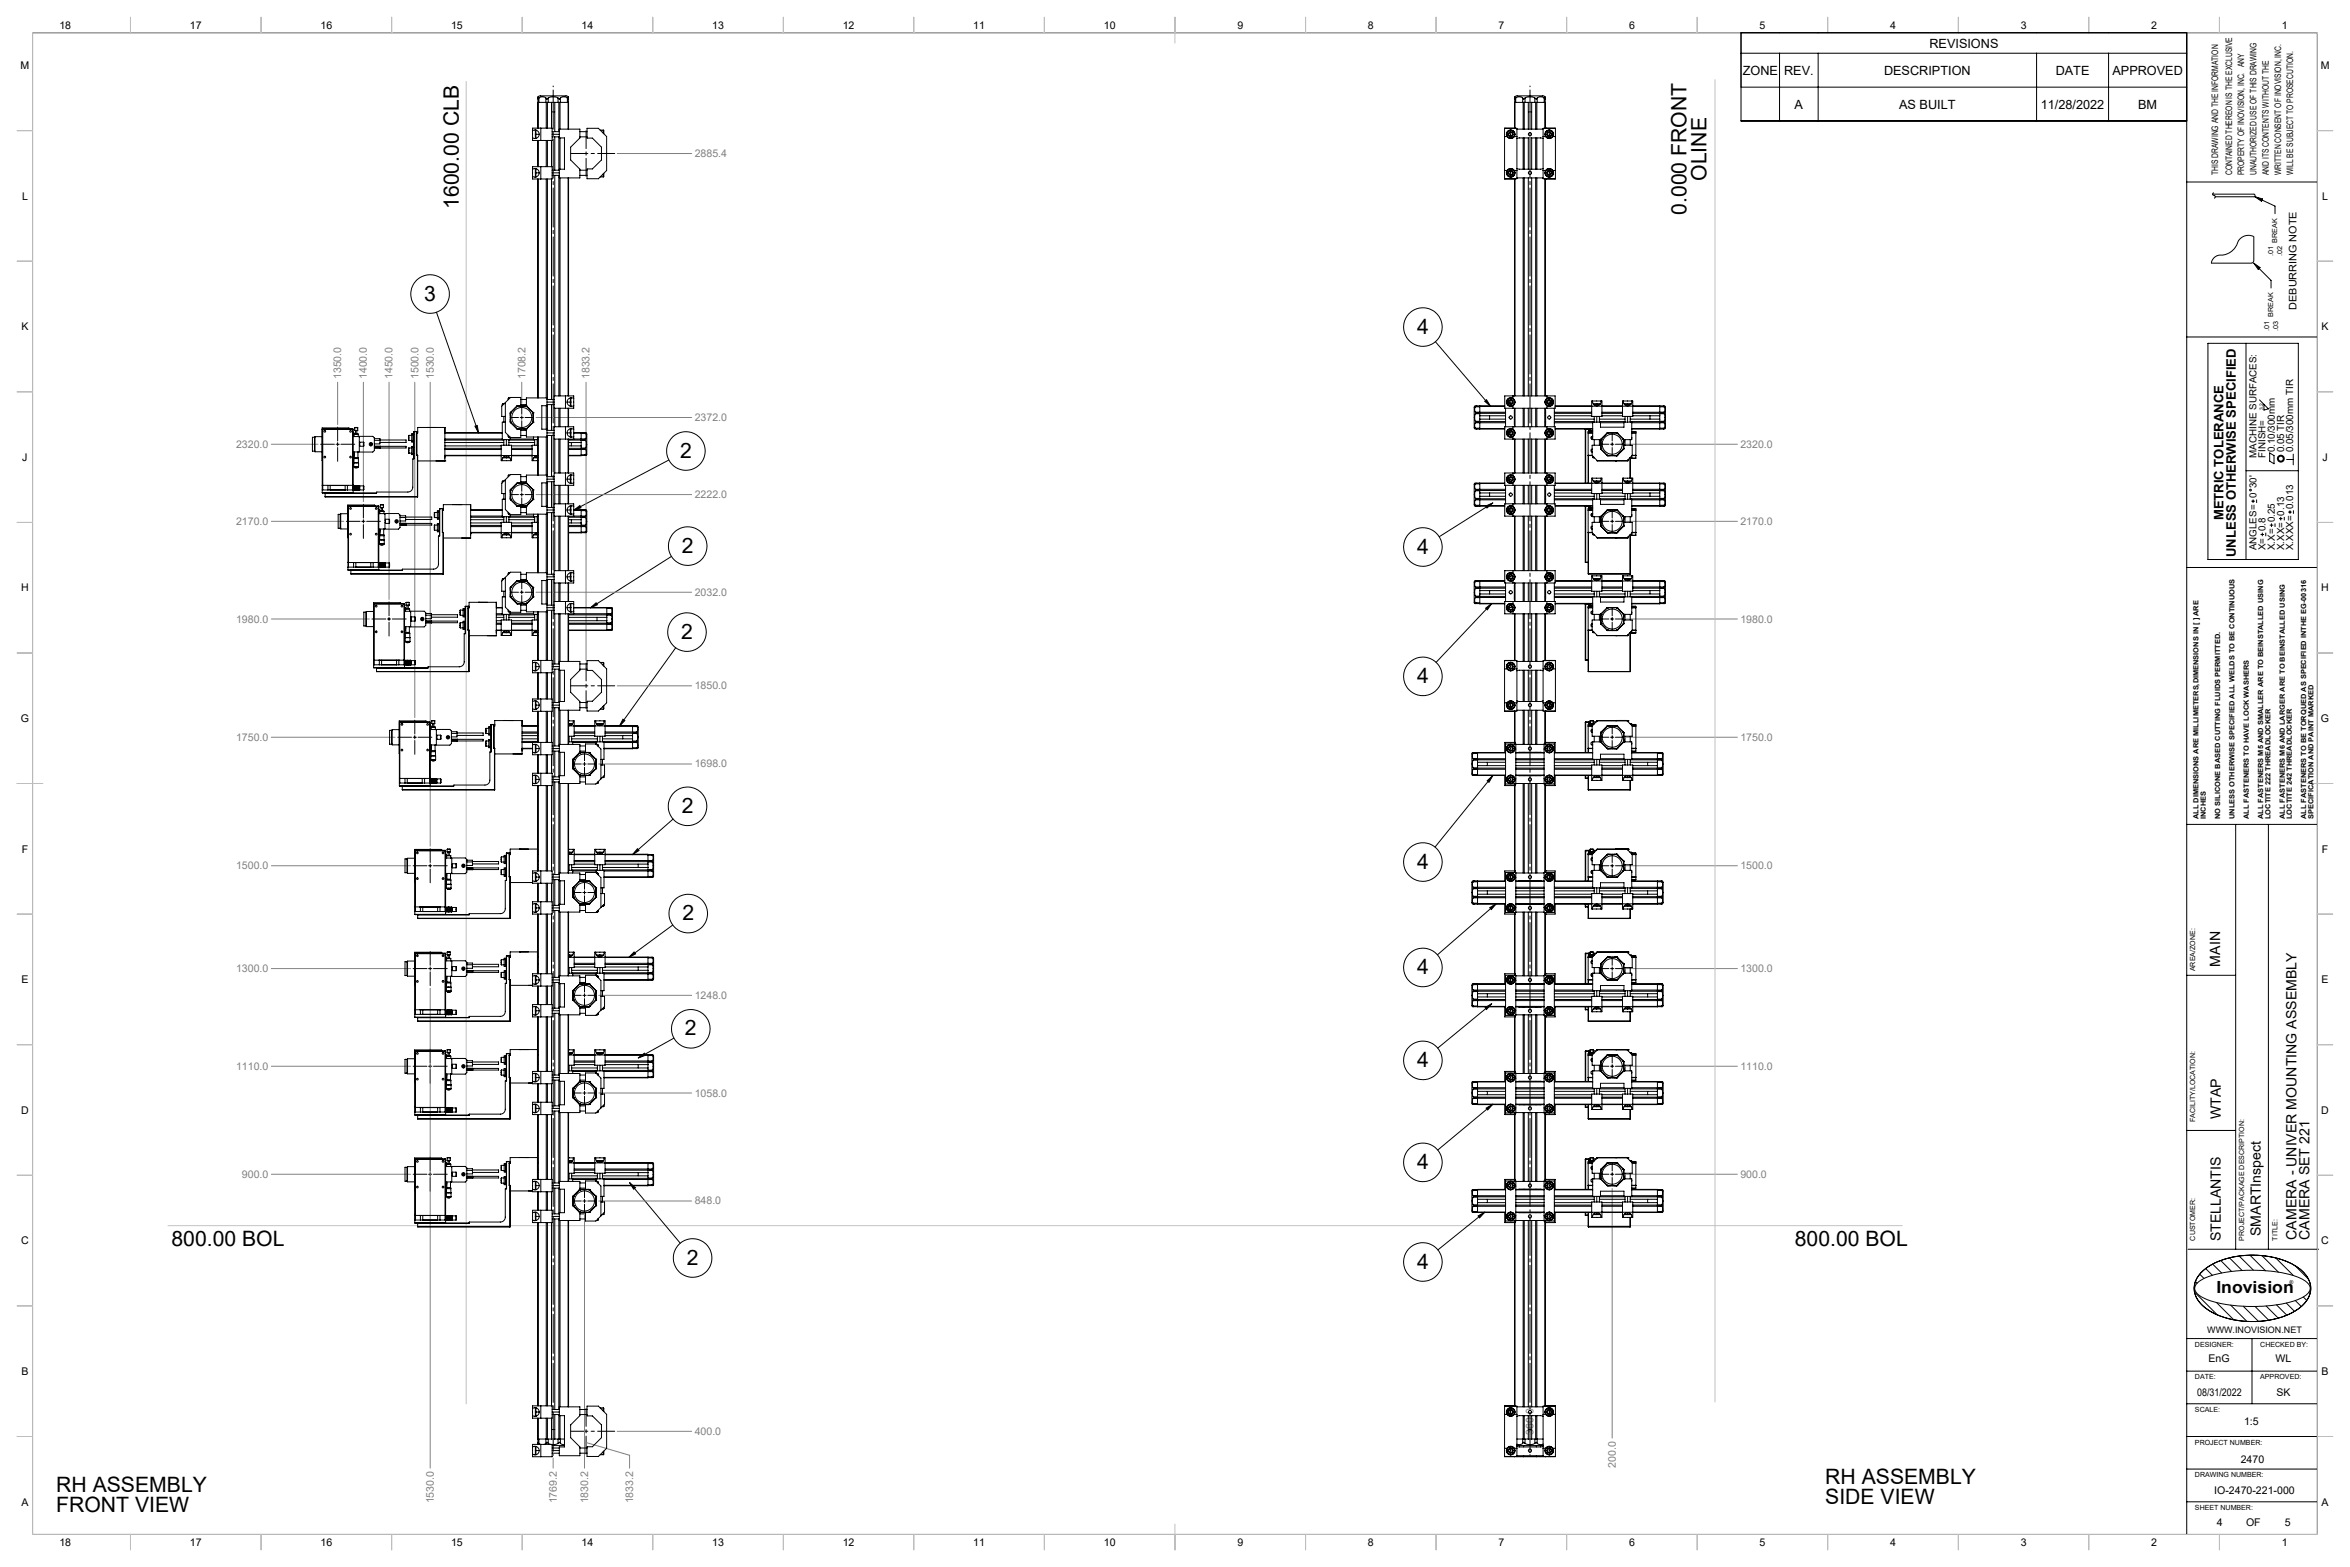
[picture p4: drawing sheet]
<svg xmlns="http://www.w3.org/2000/svg" width="914mm" height="610mm" viewBox="0 0 914 610" stroke-linecap="round" stroke-linejoin="round" font-family="sans-serif">
<defs><g id="words">
<g font-size="8.2">
<text x="664" y="70.3" transform="rotate(-90 664 70.3)">OLINE</text>
<text x="178.6" y="81.3" transform="rotate(-90 178.6 81.3)">1600.00 CLB</text>
<text x="656.2" y="83.6" transform="rotate(-90 656.2 83.6)">0.000 FRONT</text>
<text x="165.1" y="117">3</text>
<text x="551.4" y="129.8">4</text>
<text x="264.6" y="178">2</text>
<text x="265.3" y="215">2</text>
<text x="551.4" y="215.4">4</text>
<text x="265" y="248.5">2</text>
<text x="551.4" y="265.7">4</text>
<text x="265.3" y="316.2">2</text>
<text x="551.4" y="337.9">4</text>
<text x="265.5" y="358">2</text>
<text x="551.4" y="378.9">4</text>
<text x="266.5" y="402.8">2</text>
<text x="551.4" y="415.1">4</text>
<text x="551.4" y="454.8">4</text>
<text x="66.7" y="484.6">800.00 BOL</text>
<text x="698.4" y="484.6">800.00 BOL</text>
<text x="267.2" y="492">2</text>
<text x="551.4" y="493.5">4</text>
<text x="21.9" y="580.5">RH ASSEMBLY</text>
<text x="710.2" y="577.2">RH ASSEMBLY</text>
<text x="710.2" y="584.9">SIDE VIEW</text>
<text x="21.9" y="588.2">FRONT VIEW</text>
</g>
<text font-size="6.5" x="862.4" y="503">Inovision</text>
<g font-size="5.5">
<text x="863.9" y="376" transform="rotate(-90 863.9 376)">MAIN</text>
<text x="864.2" y="435.5" transform="rotate(-90 864.2 435.5)">WTAP</text>
<text x="864.2" y="482.9" transform="rotate(-90 864.2 482.9)">STELLANTIS</text>
<text x="879.7" y="480.9" transform="rotate(-90 879.7 480.9)">SMARTInspect</text>
<text x="893.5" y="482.3" transform="rotate(-90 893.5 482.3)">CAMERA - UNIVER MOUNTING ASSEMBLY</text>
<text x="898.7" y="482.3" transform="rotate(-90 898.7 482.3)">CAMERA SET 221</text>
</g>
<g font-size="5.1">
<text x="865.2" y="202.4" transform="rotate(-90 865.2 202.4)">METRIC TOLERANCE</text>
<text x="870" y="216.7" transform="rotate(-90 870 216.7)">UNLESS OTHERWISE SPECIFIED</text>
</g>
<g font-size="4.9">
<text x="750.7" y="18.5">REVISIONS</text>
<text x="678.1" y="29.1">ZONE</text>
<text x="694.2" y="29.1">REV.</text>
<text x="733.1" y="29.1">DESCRIPTION</text>
<text x="799.9" y="29.1">DATE</text>
<text x="822" y="29.1">APPROVED</text>
<text x="698.3" y="42.3">A</text>
<text x="739" y="42.3">AS BUILT</text>
<text x="794.1" y="42.3">11/28/2022</text>
<text x="832" y="42.3">BM</text>
</g>
<g font-size="4.1">
<text x="23.1" y="11.2">18</text>
<text x="73.9" y="11.2">17</text>
<text x="124.7" y="11.2">16</text>
<text x="175.5" y="11.2">15</text>
<text x="226.3" y="11.2">14</text>
<text x="277.1" y="11.2">13</text>
<text x="327.9" y="11.2">12</text>
<text x="378.7" y="11.2">11</text>
<text x="429.5" y="11.2">10</text>
<text x="481.5" y="11.2">9</text>
<text x="532.3" y="11.2">8</text>
<text x="583.1" y="11.2">7</text>
<text x="633.9" y="11.2">6</text>
<text x="684.7" y="11.2">5</text>
<text x="735.5" y="11.2">4</text>
<text x="786.3" y="11.2">3</text>
<text x="837.1" y="11.2">2</text>
<text x="887.9" y="11.2">1</text>
<text x="8" y="26.9">M</text>
<text x="903" y="26.9">M</text>
<text x="8.6" y="77.7">L</text>
<text x="903.6" y="77.7">L</text>
<text x="8.3" y="128.5">K</text>
<text x="903.3" y="128.5">K</text>
<text x="8.7" y="179.3">J</text>
<text x="903.7" y="179.3">J</text>
<text x="8.2" y="230.1">H</text>
<text x="903.2" y="230.1">H</text>
<text x="8.1" y="280.9">G</text>
<text x="903.1" y="280.9">G</text>
<text x="8.4" y="331.7">F</text>
<text x="903.4" y="331.7">F</text>
<text x="8.3" y="382.5">E</text>
<text x="903.3" y="382.5">E</text>
<text x="8.2" y="433.3">D</text>
<text x="903.2" y="433.3">D</text>
<text x="8.2" y="484.1">C</text>
<text x="903.2" y="484.1">C</text>
<text x="859.3" y="529.7">EnG</text>
<text x="885.4" y="529.7">WL</text>
<text x="8.3" y="534.9">B</text>
<text x="903.3" y="534.9">B</text>
<text x="855" y="542.9">08/31/2022</text>
<text x="885.8" y="542.9">SK</text>
<text x="873.2" y="554.3">1:5</text>
<text x="871.9" y="569.1">2470</text>
<text x="861.6" y="581.1">IO-2470-221-000</text>
<text x="8.3" y="585.7">A</text>
<text x="903.3" y="585.7">A</text>
<text x="862.6" y="593.5">4</text>
<text x="873.9" y="593.5">OF</text>
<text x="889" y="593.5">5</text>
<text x="23.1" y="601.4">18</text>
<text x="73.9" y="601.4">17</text>
<text x="124.7" y="601.4">16</text>
<text x="175.5" y="601.4">15</text>
<text x="226.3" y="601.4">14</text>
<text x="277.1" y="601.4">13</text>
<text x="327.9" y="601.4">12</text>
<text x="378.7" y="601.4">11</text>
<text x="429.5" y="601.4">10</text>
<text x="481.5" y="601.4">9</text>
<text x="532.3" y="601.4">8</text>
<text x="583.1" y="601.4">7</text>
<text x="633.9" y="601.4">6</text>
<text x="684.7" y="601.4">5</text>
<text x="735.5" y="601.4">4</text>
<text x="786.3" y="601.4">3</text>
<text x="837.1" y="601.4">2</text>
<text x="887.9" y="601.4">1</text>
</g>
<g font-size="4.1" fill="#808080">
<text x="270.3" y="61.1">2885.4</text>
<text x="132.8" y="147.5" transform="rotate(-90 132.8 147.5)">1350.0</text>
<text x="142.8" y="147.5" transform="rotate(-90 142.8 147.5)">1400.0</text>
<text x="152.8" y="147.5" transform="rotate(-90 152.8 147.5)">1450.0</text>
<text x="162.8" y="147.5" transform="rotate(-90 162.8 147.5)">1500.0</text>
<text x="168.8" y="147.5" transform="rotate(-90 168.8 147.5)">1530.0</text>
<text x="204.4" y="147.5" transform="rotate(-90 204.4 147.5)">1708.2</text>
<text x="229.4" y="147.5" transform="rotate(-90 229.4 147.5)">1833.2</text>
<text x="270.3" y="163.8">2372.0</text>
<text x="91.8" y="174.2">2320.0</text>
<text x="677.2" y="174.2">2320.0</text>
<text x="270.3" y="193.8">2222.0</text>
<text x="91.8" y="204.2">2170.0</text>
<text x="677.2" y="204.2">2170.0</text>
<text x="270.3" y="231.8">2032.0</text>
<text x="91.8" y="242.2">1980.0</text>
<text x="677.2" y="242.2">1980.0</text>
<text x="270.3" y="268.2">1850.0</text>
<text x="91.8" y="288.2">1750.0</text>
<text x="677.2" y="288.2">1750.0</text>
<text x="270.3" y="298.6">1698.0</text>
<text x="91.8" y="338.2">1500.0</text>
<text x="677.2" y="338.2">1500.0</text>
<text x="91.8" y="378.2">1300.0</text>
<text x="677.2" y="378.2">1300.0</text>
<text x="270.3" y="388.6">1248.0</text>
<text x="91.8" y="416.2">1110.0</text>
<text x="677.2" y="416.2">1110.0</text>
<text x="270.3" y="426.6">1058.0</text>
<text x="94.1" y="458.2">900.0</text>
<text x="677.2" y="458.2">900.0</text>
<text x="270.3" y="468.6">848.0</text>
<text x="270.3" y="558.2">400.0</text>
<text x="596.7" y="558.3" transform="rotate(-90 596.7 558.3)">360.0</text>
<text x="628.7" y="570.9" transform="rotate(-90 628.7 570.9)">200.0</text>
<text x="168.8" y="584.9" transform="rotate(-90 168.8 584.9)">1530.0</text>
<text x="216.6" y="584.9" transform="rotate(-90 216.6 584.9)">1769.2</text>
<text x="228.8" y="584.9" transform="rotate(-90 228.8 584.9)">1830.2</text>
<text x="246.4" y="584.9" transform="rotate(-90 246.4 584.9)">1833.2</text>
</g>
<text font-size="4" x="893.5" y="120.5" transform="rotate(-90 893.5 120.5)">DEBURRING NOTE</text>
<g font-size="3.8">
<text x="878" y="178.1" transform="rotate(-90 878 178.1)">MACHINE SURFACES:</text>
<text x="881.6" y="178.1" transform="rotate(-90 881.6 178.1)">FINISH=</text>
<text x="885.2" y="176" transform="rotate(-90 885.2 176)">0.10/300mm</text>
<text x="888.7" y="176" transform="rotate(-90 888.7 176)">0.05 TIR</text>
<text x="892.3" y="176" transform="rotate(-90 892.3 176)">0.05/300mm TIR</text>
<text x="878" y="190" transform="rotate(-90 878 190)">30'</text>
<text x="878" y="214.1" transform="rotate(-90 878 214.1)">ANGLES= 0</text>
<text x="881.6" y="214.1" transform="rotate(-90 881.6 214.1)">X= 0.8</text>
<text x="885.2" y="214.1" transform="rotate(-90 885.2 214.1)">X.X= 0.25</text>
<text x="888.7" y="214.1" transform="rotate(-90 888.7 214.1)">X.XX= 0.13</text>
<text x="892.3" y="214.1" transform="rotate(-90 892.3 214.1)">X.XXX= 0.013</text>
</g>
<g font-size="3.5">
<text x="863.1" y="68.2" transform="rotate(-90 863.1 68.2)">THIS DRAWING AND THE INFORMATION</text>
<text x="868.5" y="68.2" transform="rotate(-90 868.5 68.2)">CONTAINED THEREON IS THE EXCLUSIVE</text>
<text x="873.3" y="68.2" transform="rotate(-90 873.3 68.2)">PROPERTY OF INOVISION, INC. ANY</text>
<text x="878" y="68.2" transform="rotate(-90 878 68.2)">UNAUTHORIZED USE OF THIS DRAWING</text>
<text x="882.8" y="68.2" transform="rotate(-90 882.8 68.2)">AND ITS CONTENTS WITHOUT THE</text>
<text x="887.6" y="68.2" transform="rotate(-90 887.6 68.2)">WRITTEN CONSENT OF INOVISION, INC.</text>
<text x="892.3" y="68.2" transform="rotate(-90 892.3 68.2)">WILL BE SUBJECT TO PROSECUTION.</text>
<text x="858.8" y="518.8">WWW.INOVISION.NET</text>
</g>
<g font-size="2.7">
<text x="886.1" y="94.4" transform="rotate(-90 886.1 94.4)">BREAK</text>
<text x="884.5" y="99.8" transform="rotate(-90 884.5 99.8)">.01</text>
<text x="888.1" y="99.8" transform="rotate(-90 888.1 99.8)">.02</text>
<text x="884.5" y="123.3" transform="rotate(-90 884.5 123.3)">BREAK</text>
<text x="882.9" y="128.7" transform="rotate(-90 882.9 128.7)">.01</text>
<text x="886.5" y="128.7" transform="rotate(-90 886.5 128.7)">.03</text>
<text x="855.5" y="318.6" transform="rotate(-90 855.5 318.6)">ALL DIMENSIONS ARE MILLIMETERS,DIMENSIONS IN [ ] ARE</text>
<text x="858.3" y="318.6" transform="rotate(-90 858.3 318.6)">INCHES</text>
<text x="863.9" y="318.6" transform="rotate(-90 863.9 318.6)">NO SILICONE BASED CUTTING FLUIDS PERMITTED.</text>
<text x="869.5" y="318.6" transform="rotate(-90 869.5 318.6)">UNLESS OTHERWISE SPECIFIED ALL WELDS TO BE CONTINUOUS</text>
<text x="875" y="318.6" transform="rotate(-90 875 318.6)">ALL FASTENERS TO HAVE LOCK WASHERS</text>
<text x="880.6" y="318.6" transform="rotate(-90 880.6 318.6)">ALL FASTENERS M5 AND SMALLER ARE TO BEINSTALLED USING</text>
<text x="883.4" y="318.6" transform="rotate(-90 883.4 318.6)">LOCTITE 222 THREADLOCKER</text>
<text x="889" y="318.6" transform="rotate(-90 889 318.6)">ALL FASTENERS M6 AND LARGER ARE TO BEINSTALLED USING</text>
<text x="891.8" y="318.6" transform="rotate(-90 891.8 318.6)">LOCTITE 242 THREADLOCKER</text>
<text x="897.4" y="318.6" transform="rotate(-90 897.4 318.6)">ALL FASTENERS TO BE TORQUED AS SPECIFIED INTHE EG-00316</text>
<text x="900.2" y="318.6" transform="rotate(-90 900.2 318.6)">SPECIFICATION AND PAINT MARKED</text>
<text x="854.1" y="377.8" transform="rotate(-90 854.1 377.8)">AREA/ZONE:</text>
<text x="854.1" y="436.6" transform="rotate(-90 854.1 436.6)">FACILITY/LOCATION:</text>
<text x="854.1" y="482.6" transform="rotate(-90 854.1 482.6)">CUSTOMER:</text>
<text x="873.2" y="482.6" transform="rotate(-90 873.2 482.6)">PROJECT/PACKAGE DESCRIPTION:</text>
<text x="886.2" y="482.6" transform="rotate(-90 886.2 482.6)">TITLE:</text>
<text x="854.1" y="523.9">DESIGNER:</text>
<text x="879.5" y="523.9">CHECKED BY:</text>
<text x="854.1" y="536.6">DATE:</text>
<text x="879.5" y="536.6">APPROVED:</text>
<text x="854.1" y="549.3">SCALE:</text>
<text x="854.1" y="562">PROJECT NUMBER:</text>
<text x="854.1" y="574.7">DRAWING NUMBER:</text>
<text x="854.1" y="587.4">SHEET NUMBER:</text>
</g>
<text font-size="2.1" x="890.8" y="499.7">®</text>
<text font-size="1.9" x="880.6" y="159.4" transform="rotate(-90 880.6 159.4)">3.2</text>
</g></defs>
<g fill="none" stroke="#000" stroke-width=".39">
<path d="M12.7 12.7h889v584.2h-889zM677.4 12.7v34.4h173.5M850.9 12.7v584.2M209.3 38.1a1.28 1.28 0 0 1 1.8-.8h7a3.5 3.5 0 0 1 3.1 .4v.4M209.3 38.1l.1 .5 .3-.5M209.3 38.1v1.7M209.4 39.8l-.2 10M209.4 39.8h3.1M209.4 39.8v10M209.7 38.1l1.3-.4 1.4 .4M209.7 38.1v1.7M212.4 38.1l.4 .5 .5-.5"/>
<path d="M212.4 38.1v1.7M212.5 39.8h.5M212.5 39.8v10M213 39.8h4.5M213 39.8v10M213.3 38.1a4.2 4.2 0 0 1 3.8 0M213.3 38.1v1.7M214.6 39.8v10M215.9 39.8v11.4M217.1 38.1v1.7M217.1 38.1l.5 .5 .5-.5M217.5 39.8h.4"/>
<path d="M217.5 39.8v11.4M217.9 39.8h3.2M217.9 39.8v10.4M218.1 38.1l1.3-.4 1.4 .4M218.1 38.1v1.7M220.8 38.1l.3 .5 .1-.5M220.8 38.1v1.7M221.1 39.8l.1 10.4M221.1 39.8v10.4M221.2 38.1v1.7M589.4 38.1l.1 .5 .3-.5M589.4 38.1v1.7"/>
<path d="M589.5 39.8l-.2 10.1M589.5 39.8h3.2M589.5 39.8v10.1M589.8 38.1l1.3-.4 1.4 .4M589.8 38.1v1.7M592.5 38.1l.4 .5 .5-.5M592.5 38.1v1.7M592.7 39.8h.4M592.7 39.8v10.4M593.1 39.8h4.4M593.1 39.8v10.4M593.4 38.1v1.7"/>
<path d="M594.7 39.8v10.4M595.3 37.3h2.9a3.5 3.5 0 0 1 3 .4v.4M595.3 37.3h-2.8a4 4 0 0 0-3.1 .4v.4M595.3 37.7l1.9 .4M595.3 37.3v.4M595.3 37.7l-1.9 .4M596 39.8v10.4M597.2 38.1l.5 .5 .4-.5M597.2 38.1v1.7M597.5 39.8h.5M597.5 39.8v10.4M598 39.8h3.1"/>
<path d="M598 39.8v10.4M598.1 38.1l1.4-.4 1.4 .4M598.1 38.1v1.7M600.9 38.1l.2 .5 .1-.5M600.9 38.1v1.7M601.1 39.8h.2M601.1 39.8v10.1M601.2 38.1l.1 11.8M677.4 20.7h173.5M677.4 33.9h173.5M692.4 20.7v26.4M707.5 20.7v26.4"/>
<path d="M792.4 20.7v26.4M820.5 20.7v26.4M207.2 50.8a1.67 1.67 0 0 1 2.6 1.4M207.2 50.8v2.8M207.2 50.8v-1h7.6v4.8h-7.6v-1M208.3 52.2l.2 1.6M208.3 52.2h1.5M208.5 50.6v3.2M208.5 50.6l-.2 1.6M208.5 50.6h.1M208.5 53.8h.1M209.2 54.6v10.2"/>
<path d="M209.4 54.6v10.2M209.8 52.2a1.67 1.67 0 0 1-2.6 1.4M210.4 49.8v4.8M212.5 54.6v10.2M213 54.6v10.2M214.6 54.6v10.2M214.6 43.5h1.3M214.8 53.2h2.8M214.8 51.2h2.8M214.8 52.2h2.8M215.9 53.2v13M217.5 53.2v13"/>
<path d="M217.6 50.2h8v3.5l-3.6 3.6v4.9l3.6 3.6v3.4h-8v-3.4h2v-12.1h-2zM217.9 53.7v12.1M225.6 53.2h2.8M225.6 51.2h2.8M228.4 49.9h4.4l3.2 3.2v13.2l-3.2 3.2h-4.4v-3.8h2.1l3.5-3.5v-4.9l-3.5-3.6h-2.1zM233.5 50.6h1.2M234.7 50.6v1.2M234.7 50.6l.3 1.4M585.4 49.9h4.8v19.6h-4.8zM585.4 53.1h1M586.1 52.2l.3 .9M586.2 52.2a1.63 1.63 0 0 0 1.6 1.6"/>
<path d="M586.4 53.1a1.64 1.64 0 0 0 2.8 0M587.4 51.4h.9l.5 .8-.5 .8h-.9l-.5-.8zM587.8 50.6a1.67 1.67 0 0 1 1.4 2.5M587.8 50.6a1.68 1.68 0 0 0-1.7 1.6M587.8 50.8a1.39 1.39 0 0 1 1.4 1.4 1.39 1.39 0 0 1-1.4 1.4M587.8 50.6a1.61 1.61 0 0 1 1.6 1.6 1.61 1.61 0 0 1-1.6 1.6M587.8 50.6a1.63 1.63 0 0 0-1.6 1.6M587.8 50.8a1.39 1.39 0 0 0-1.4 1.4 1.39 1.39 0 0 0 1.4 1.4M587.8 51.4l-.8 .7 .3 .7 .5 .2M587.8 51.4l.8 .6-.2 .8-.6 .2M587.8 50.6v.2M587.8 51.4v1.6"/>
<path d="M587.8 53.6v.2M589.2 53.1h1M589.3 49.8h.1M589.3 49.8l-3.8 .1M590.2 53.9l.8-.2h8.6l.8 .2M590.2 50.2h10.2M592.7 53.7v12.1M593.1 53.7v12.1M594.7 43.5h1.3M594.7 53.7v12.1M596 53.7v12.1M597.5 53.7v12.1"/>
<path d="M598 53.7v12.1M600.4 49.9h4.8v19.6h-4.8zM600.4 53.1h1M601.2 52.2l.2 .9M601.2 52.2a1.63 1.63 0 0 0 1.6 1.6M601.3 49.8h.1M601.3 49.8l3.8 .1M601.4 53.1a1.67 1.67 0 0 0 2.8 0M602.4 51.4h.9l.4 .8-.4 .8h-.9l-.5-.8zM602.8 50.6a1.7 1.7 0 0 1 1.4 2.5M602.8 50.6a1.63 1.63 0 0 0-1.6 1.6M602.8 50.8a1.39 1.39 0 0 0-1.4 1.4 1.39 1.39 0 0 0 1.4 1.4"/>
<path d="M602.8 50.8a1.39 1.39 0 0 1 1.4 1.4 1.39 1.39 0 0 1-1.4 1.4M602.8 50.6a1.61 1.61 0 0 1 1.6 1.6 1.61 1.61 0 0 1-1.6 1.6M602.8 51.4l-.4 .1-.4 .6 .3 .7 .5 .2M602.8 51.4l.8 .6-.2 .8-.6 .2M602.8 50.6v.2M602.8 51.4v1.6M602.8 53.6v.2M604.2 53.1h1M207.2 65.8a1.67 1.67 0 0 1 2.6 1.4M207.2 65.8v2.9M207.2 65.8v-1h7.6v4.8h-7.6v-.9M208.3 67.2l.2 1.6"/>
<path d="M208.3 67.2h1.5M208.5 65.6v3.2M208.5 65.6l-.2 1.6M208.5 65.6h.1M208.5 68.8h.1M209.2 69.6v85.2M209.4 69.6v85.2M209.8 67.2a1.7 1.7 0 0 1-2.6 1.5M210.4 64.8v4.8M212.5 69.6v85.2M213 69.6v85.8M214.6 69.6v85.8"/>
<path d="M214.8 68.2h2.8M214.8 66.2h2.8M214.8 67.2h2.8M215.9 68.2v85.8M217.5 68.2v85.8M217.9 69.2v84.8M221.1 69.2v84.8M221.2 69.2v84.8M225.6 68.2h2.8M225.6 66.2h2.8M233.5 68.8h1.2M234.7 67.6v1.2"/>
<path d="M235 67.4l-.3 1.4M585.4 66.3h1M585.5 69.5l3.8 .1M586.1 67.2a1.68 1.68 0 0 0 1.7 1.7M586.2 67.2a1.63 1.63 0 0 0 1.6 1.6M586.4 66.3a1.68 1.68 0 0 1 2.8 0M586.4 66.3l-.3 .9M587.4 66.4h.9l.5 .8-.5 .8h-.9l-.5-.8zM587.8 65.6a1.69 1.69 0 0 0-1.6 1.6M587.8 65.8a1.39 1.39 0 0 0-1.4 1.4 1.39 1.39 0 0 0 1.4 1.4M587.8 65.8a1.39 1.39 0 0 1 1.4 1.4 1.39 1.39 0 0 1-1.4 1.4M587.8 65.6a1.61 1.61 0 0 1 1.6 1.6 1.61 1.61 0 0 1-1.6 1.6"/>
<path d="M587.8 66.4l-.8 .7 .2 .6 .6 .3M587.8 66.4l.8 .6-.1 .7-.7 .3M587.8 65.6v.2M587.8 66.4v1.6M587.8 68.6v.2M589.2 66.3a1.67 1.67 0 0 1-1.4 2.6M589.2 66.3h1M589.3 69.6h.1M589.3 69.5v84.5M589.5 69.5v84.5M590.2 65.5l1 .3h8.2l1-.3M590.2 69.2h10.2"/>
<path d="M592.7 69.2v84.8M593.1 69.2v84.8M594.7 69.2v84.8M596 69.2v84.8M597.5 69.2v84.8M598 69.2v84.8M600.4 66.3h1M601.1 69.5v84.5M601.2 67.2a1.63 1.63 0 0 0 1.6 1.7M601.2 67.2a1.63 1.63 0 0 0 1.6 1.6M601.3 69.6h.1M601.3 69.5v84.5"/>
<path d="M601.4 66.3a1.71 1.71 0 0 1 2.8 0M601.4 66.3l-.2 .9M602.4 66.4h.9l.4 .8-.4 .8h-.9l-.5-.8zM602.8 65.6a1.69 1.69 0 0 0-1.6 1.6M602.8 65.8a1.39 1.39 0 0 0-1.4 1.4 1.39 1.39 0 0 0 1.4 1.4M602.8 65.8a1.39 1.39 0 0 1 1.4 1.4 1.39 1.39 0 0 1-1.4 1.4M602.8 65.6a1.61 1.61 0 0 1 1.6 1.6 1.61 1.61 0 0 1-1.6 1.6M602.8 66.4l-.4 .1-.4 .6 .2 .6 .6 .3M602.8 66.4l.8 .6-.1 .7-.7 .3M602.8 65.6v.2M602.8 66.4v1.6M602.8 68.6v.2"/>
<path d="M604.2 66.3a1.7 1.7 0 0 1-1.4 2.6M604.2 66.3h1M605.1 69.5l-3.8 .1M850.9 70.8h50.8M861 75.5h16.1l.4 .5-.4 .6h-15.1M861.5 75a.63 .63 0 0 0-.5 .8 .63 .63 0 0 0 .9 .4l.1 .5-.5 .4M877.5 76.6l2.9 .8-.5 .9zM877.5 76.6l7.7 3.6v2.9M861.6 100.2l1.1-.7a10.8 10.8 0 0 0 5.5-1.6l2-2.4a4.8 4.8 0 0 1 6.8-3.5v9.4l-.5 .8-16 .2 .2-1.1zM877 102.4l2.4 1.7-.7 .7zM879.1 104.5l4.6 4.6v2.9M169.8 121.5l16.4 47"/>
<path d="M558.5 132.9l21.5 25.2M850.9 131.1h50.8M859.1 133.6h35.2v84.1h-35.2zM873.9 133.6v84.1M195.4 157.3h.5M195.4 157.3v.5M196.1 157.1l-.7 .2M196.6 156.6v11.6l2 2h4v-3.3M196.6 156.6l-1.4 1.4v4h1.4M196.6 156.6l2-2h4v3.3M197.9 154.8v.5M197.9 154.8l-.2 .7"/>
<path d="M197.9 154.8h.5M201 158.1l-2.3 2.3M201.2 158.1l-2.5 2.5M201.2 158.1h.1M202.4 157.9l-1.4 .2M202.6 157.4h2.2M202.6 155.4h2.2M203 157.9v3.2M203 158.5a3.9 3.9 0 0 0-3.9 3.9 3.9 3.9 0 0 0 3.9 3.9M203 158l-1.8 .1M203 158v.5M203 158.5a3.9 3.9 0 0 1 3.9 3.9 3.9 3.9 0 0 1-3.9 3.9"/>
<path d="M203 158l1.8 .1M203.7 157.9l1.4 .2M204.8 158.1h.1M204.8 158.1l2.6 2.5M204.8 157.8v-3h8v3h-2v9.2h2v3h-8v-3M204.8 157.8l.3 .3M204.9 157.9l-3.9 .2M205.1 158.1l2.2 2.3M212.5 157.8v9.2M212.8 157.4h2.8M212.8 155.4h2.8M212.8 156.4h2.8"/>
<path d="M213 157.4v10M214.6 157.4v10M215.9 158.8v7.2M217.5 158.8v7.2M217.9 158.8v7.2M220 154v4.8M220.7 156.4a1.67 1.67 0 0 0 2.5 1.4M220.7 156.4h1.4M221.1 158.8v7.2M221.2 158.8v7.2M221.9 158h.1M221.9 154.8h.1"/>
<path d="M221.9 154.8l.2 1.6M221.9 154.8v3.2M222.1 156.4l-.2 1.6M223.2 155a1.67 1.67 0 0 0-2.5 1.4M223.2 155v2.8M223.2 155v-1h-7.6v4.8h7.6v-1M574.1 158.3l-.3 1 .3 1M574.1 158.3h1.7M574.3 158l.1 .1M574.4 158.1h.1M574.4 158.1l-.3 .2M574.4 158.1h11.1"/>
<path d="M575.8 158h-2l-.2 .4 .1 8.2 .1 .2h2M577.7 156.1l.7-.6 1.6 2.6zM585.5 157.9h-9.7v2.5M585.5 154h19.6v4.8h-19.6zM585.8 158.8v7.2M586.1 156.4a1.67 1.67 0 0 0 2.6 1.4M586.2 156.4a1.61 1.61 0 0 0 1.6 1.6 1.61 1.61 0 0 0 1.6-1.6M586.2 156.4h.2M586.4 156.4a1.39 1.39 0 0 1 1.4-1.4 1.39 1.39 0 0 1 1.4 1.4M586.4 156.4a1.39 1.39 0 0 0 1.4 1.4 1.39 1.39 0 0 0 1.4-1.4M587 156.4l.6 .8 .8-.2 .2-.6M587 156.4l.7-.8 .7 .3 .2 .5"/>
<path d="M587 156.4h1.6M587 156l.8-.5 .8 .5v.9l-.8 .4-.8-.4zM587.8 154.8a1.63 1.63 0 0 1 1.6 1.6M587.8 154.8a1.69 1.69 0 0 0-1.6 1.6M587.8 154.7l.9 .3M587.8 154.7a1.68 1.68 0 0 0-1.7 1.7M588.7 155a1.64 1.64 0 0 1 0 2.8M588.7 154v1M588.7 157.8v1M589.2 156.4h.2M589.3 159.2v6.4M589.3 158.8v7.2"/>
<path d="M589.5 158.8v7.2M592.7 158.8v7.2M593.1 158.8v7.2M594.7 158.8v7.2M596 158.8v7.2M597.5 158.8v7.2M598 158.8v7.2M601.1 158.8v7.2M601.2 156.4l.1 .8 .6 .6M601.2 156.4a1.61 1.61 0 0 0 1.6 1.6 1.61 1.61 0 0 0 1.6-1.6M601.2 156.4h.2M601.3 159.2v6.4"/>
<path d="M601.3 158.8v7.2M601.4 156.4a1.39 1.39 0 0 1 1.4-1.4 1.39 1.39 0 0 1 1.4 1.4M601.4 156.4a1.39 1.39 0 0 0 1.4 1.4 1.39 1.39 0 0 0 1.4-1.4M601.9 155l-.6 .6-.1 .8M601.9 154v1M601.9 157.8v1M602 156.4l.6 .8 .7-.1 .3-.7M602 156.4l.7-.8 .6 .2 .3 .6M602 156.4h1.6M602 156l.8-.5 .8 .5v.9l-.8 .4-.8-.4zM602.8 154.8a1.63 1.63 0 0 1 1.6 1.6M602.8 154.8a1.69 1.69 0 0 0-1.6 1.6"/>
<path d="M602.8 154.7l-.9 .3M602.8 154.7a1.67 1.67 0 0 1 1.6 2.2 1.67 1.67 0 0 1-2.5 .9M604.2 156.4h.2M604.8 158.8v7.2M605.1 157.9h14.2M605.1 158.1h14.2M619.3 158h4M619.7 156a1.64 1.64 0 0 0 1.6 1.9M619.7 156h3.3M619.7 156h-.4v6h4v-6h-.3M619.9 157.1h1.4M620 157.3h2.6"/>
<path d="M621.3 157.1h1.4M621.3 157.1v.8M623 156a1.64 1.64 0 0 1-1.7 1.9M623.3 157.9h8M623.3 158.1h8M631.3 158h4M631.6 156a1.64 1.64 0 0 0 1.7 1.9M631.6 156h3.4M631.6 156h-.3v6h4v-6h-.3M631.9 157.1h1.4M632 157.3h2.6M633.3 157.1h1.4"/>
<path d="M633.3 157.1v.8M635 156a1.64 1.64 0 0 1-1.7 1.9M635.3 157.9h10.5v2.5M635.3 158.1h11.9M645.8 158h2l.2 .4v8.2l-.2 .2h-2M645.8 158.3h1.7M647.2 158.1l.3 .2M647.2 158.1h.1M647.3 158l-.1 .1M647.5 158.3l.3 1-.3 1M879.2 155.6l3.4 3.5-1.7 .4v-2.2M121.6 170.1h.8v5.4h-.8z"/>
<path d="M122.4 170.2h.2M122.4 175.4h.2M124.7 172.8h5.4M125.3 169.9h-2.7v5.9h2.7M125.3 179.2h.1M125.6 166.8h11.6M125.6 166.8l-.2 .2h12M125.6 166.8v23.8M130.7 172.8h1.3M131.4 166.2v5.4M131.4 172.2v1.3M131.4 174.1v5.4"/>
<path d="M132.6 172.8h5.4M136.1 166.8l-.4-.3h-10.4l.2 22.3M137.2 166.8l.2 .2M137.2 166.8v23.8M137.4 168.1l.4 1M137.4 167l-.1 21.8M137.4 169.8l2.4 .2v5.6l-2.4 .2M137.7 178.4h1.8M137.7 178.4v1.6M137.8 168.9h1.6M137.8 168.9v.9M137.9 176.3l-.5 1.2"/>
<path d="M137.9 175.8v2.2M138 167.4h1.2M138 166.4h1.2M138 166.4v1M138.4 167.5v1.3M138.9 167.5v1.3M139.2 166.4v1M139.3 175.8v2.2M139.3 178h-1.5l-.1 .4M139.3 178l.2 .4M139.4 168.9v.9M139.4 169.8h5.7l.6 .6v4.9l-.6 .6h-5.8"/>
<path d="M139.5 178.4v3.1M139.8 172.3h.2M139.8 173.3h.2M141.4 172v1.6M141.4 172h-1.4v1.6h1.4M145.7 171.3h2.1M145.7 170.6h2.1v2.1h-2.1M145.7 173.6h2.3v.7M145.7 173.7h2.3M145.7 174.2h2.3M147.8 171.2h10.2v.9h-10.2M148 173.6h10v.7h-12.3"/>
<path d="M159.1 174.3v2M159.1 169.4v1.9M159.1 169.4h1.1M159.1 176.3h1.1M159.1 174.3h1.1M159.1 171.3h1.1M160.2 173.7h.5v3.1h-.5zM160.2 168.8h.5v3.1h-.5zM160.7 169.2h.3M160.7 171.6h.3M160.7 174.1h.3M160.7 176.5h.3"/>
<path d="M161.1 167.9h.1M161.1 167.9l-.1 10.6M161.1 167.9v10.6h-.5v11a1.93 1.93 0 0 1-1.9 1.9h-12.1l-.1 .5h-20M161.1 167.9h1.3M162.1 168.6v8.4M162.4 167.9l.1 .5M162.5 167.9h-.1M162.5 167.9h.1M162.5 177.2l-.1 16M162.5 179.3h10.6M166.2 166.3h.1M173.1 177.3h.1"/>
<path d="M173.1 179.3h.1M173.1 168.3h22.3M173.1 177.3h21.9M173.1 171.2h22.9M173.1 173.5h21.9M173.1 172.2h22.9M173.1 170.8h22.3M173.1 174.9h21.9M173.1 179.3v-13h-10.6v2.2h-.4v8.6h.4v16.2M173.1 177.1h21.9M173.1 168.5h22.3M173.1 174.4h21.9"/>
<path d="M184.8 165.8l.9-.3 .5 3zM195 177.2h4M195.4 179.2h3.3M195.4 179.2h-.4v-6h4v6h-.3M195.6 178.1h1.4M195.8 177.9h2.5M196 162v2.2M196 171v2.2M196.6 164.2h-1.2v6.8h3.1l-.1-1h-.5M197 178.1h1.4M197 177.3a1.69 1.69 0 0 0-1.6 1.9M197 177.3a1.69 1.69 0 0 1 1.7 1.9"/>
<path d="M197 171v2.2M197 177.3v.8M197.7 169.3l.2 .7M197.9 169.5v.5M198 171v2.2M198 171.2h10M198 172.2h10M198.5 170.8h9.1M198.5 162.4h3.3M198.6 163.1l.1 1.4M198.7 164.2l2.5 2.6M198.7 164.2h.1"/>
<path d="M198.7 160.6v3.6M198.7 160.6h.1M198.7 160.4l-.1 1.3M198.7 160.4l-.2 3.9 2.7 2.6h3.7M199 177.3h8M199 173.5h8M199 174.9h8M199 177.1h8M199 174.4h8M201 166.7l1.4 .2M201.2 166.8h1.8M201.2 166.8h.1"/>
<path d="M202.4 162.4h1.3M202.6 167.4h2.2M202.6 169.4h2.2M203 161.8v1.3M203 163.7v3.2M203 166.3v.5M204.3 162.4h3.3M204.8 166.8h-1.8M204.8 166.8h.1M205.1 166.7l-1.4 .2M207 177.2h2.2M207.3 160.4l.2 .4"/>
<path d="M207.3 160.4l.2 .1v3.8l-.2 .2M207.3 164.5l-2.5 2.5M207.4 179.2h1.8M207.4 160.6h.1M207.4 160.6v3.6M207.4 164.2h.1M207.4 164.2l-2.6 2.6M207.5 164l-.2 .5M207.6 170v1h1.6M207.6 178.1h1.4M207.8 177.9h1.4M208 171v2.2"/>
<path d="M209 177.3a1.69 1.69 0 0 0-1.6 1.9M209 178.1h.2M209 171v2.2M209 177.3v.8M209 177.3l.2 .1M209.2 170v14.8M209.2 173.2h-2.2v6h.4M209.4 170v14.8M212.5 170v14.8M212.8 167.4h2.8M212.8 169.4h2.8M212.8 168.4h2.8"/>
<path d="M213 169.4v16M214.6 169.4v16M215.9 170.8v13.2M217.5 170.8v13.2M217.9 170.8v13.2M220 166v4.8M220.7 168.4a1.7 1.7 0 0 0 2.5 1.4M220.7 168.4h1.4M221.1 170.8v13.2M221.2 170.8v13.2M221.2 171.2h4.9M221.2 173.5h4.9"/>
<path d="M221.2 172.2h4.9M221.2 174.9h6.6M221.2 177.1l6.3 .1M221.2 174.4h4.9M221.9 166.8h.1M221.9 170h.1M221.9 166.8v3.2M221.9 166.8l.2 1.6M222.1 168.4l-.2 1.6M222.3 172.2v1.3M223.2 168.3h2.9v2.5M223.2 167a1.67 1.67 0 0 0-2.5 1.4"/>
<path d="M223.2 167v2.8M223.2 167v-1h-7.6v4.8h10.5M223.2 169.8v1M223.2 168.5h4.3M226.1 168.4h2l.2 .3v4.1M226.1 174.4v2.9h-4.9M226.1 170.8v.4M226.1 174.3h1.7M226.1 171.3h1.7M226.1 171.2v3.2M226.1 171h1.4M226.1 174.6h1.4"/>
<path d="M226.1 170.7h1.7M226.1 177h1.7M226.1 168.6h1.7M227.5 171l.3 .3M227.5 171h.1M227.5 168.5l.3 .1M227.5 168.5h.1M227.5 177.2h.1M227.5 174.6l.3 .3M227.5 174.6h.1M227.6 168.4l-.1 .1M227.8 171.3l.3 1.5"/>
<path d="M227.8 170.7l-.3 .3M227.8 168.6l.3 1.1-.3 1M227.8 177l-.3 .2M227.8 174.9l.3 1-.3 1.1M227.8 174.3l-.3 .3M228.1 172.8h.2M228.1 172.8l-.3 1.5M228.3 172.8v4.2l-.2 .2h-2M260.2 179l-37 19.5M574.1 160.9l-.3 1.5 .3 1.5M574.1 160.3l.3 .3M574.1 163.9l.3 .3"/>
<path d="M574.1 164.5l-.3 1 .3 1.1M574.1 166.6l.3 .2M574.1 160.9h1.7M574.1 163.9h1.7M574.1 164.5h11.7M574.1 160.3h1.7M574.1 166.6h1.7M574.4 160.6h.1M574.4 160.6l-.3 .3M574.4 164.2h.1M574.4 164.2l-.3 .3M574.4 166.8h.1"/>
<path d="M574.4 166.8h-.1M574.4 164.2h1.4M574.4 160.6h1.4M575.8 164v2.9h9.7M575.8 160.4v.4M575.8 163.1h10M575.8 160.8v3.2M575.8 161.7h10M575.8 164h10M575.8 160.8h10M575.8 160.4h10M579.6 161.7v1.4"/>
<path d="M585.5 166h19.6v4.8h-19.6zM585.5 166.7l-11.1 .1M586.1 168.4a1.68 1.68 0 0 0 1.7 1.7M586.2 168.4a1.63 1.63 0 0 0 1.6 1.6M586.2 168.4a1.61 1.61 0 0 1 1.6-1.6 1.61 1.61 0 0 1 1.6 1.6M586.2 168.4h.2M586.4 168.4a1.39 1.39 0 0 1 1.4-1.4 1.39 1.39 0 0 1 1.4 1.4M586.4 168.4a1.39 1.39 0 0 0 1.4 1.4 1.39 1.39 0 0 0 1.4-1.4M587 168.4l.3 .6 .5 .2 .7-.3 .1-.5M587 168.4l.7-.8 .7 .3 .2 .5M587 168.4h1.6M587 168l.8-.5 .8 .5v.9l-.8 .4-.8-.4z"/>
<path d="M588.7 167a1.67 1.67 0 0 1 0 2.8M588.7 167a1.67 1.67 0 0 0-2.6 1.4M588.7 169.8l-.9 .3M588.7 166v1M588.7 169.8v1M589.2 168.4h.2M589.2 163.1h.1M589.2 161.7h.1M589.2 164.5h.1M589.2 164h.1M589.2 160.8h.1M589.2 160.4h.1"/>
<path d="M589.3 170.8v13.2M589.4 168.4a1.57 1.57 0 0 1-1.6 1.6M589.5 170.8v13.2M592.7 170.8v13.2M593.1 170.8v13.2M594.7 170.8v13.2M596 170.8v13.2M597.5 170.8v13.2M598 170.8v13.2M601.1 170.8v13.2M601.2 168.4l.1 .8 .6 .6M601.2 168.4a1.63 1.63 0 0 0 1.6 1.6"/>
<path d="M601.2 168.4a1.61 1.61 0 0 1 1.6-1.6 1.61 1.61 0 0 1 1.6 1.6M601.2 168.4h.2M601.3 170.8v13.2M601.3 163.1h.1M601.3 161.7h.1M601.3 164.5h.1M601.3 164h.1M601.3 160.8h.1M601.3 160.4h.1M601.4 168.4a1.39 1.39 0 0 0 1.4 1.4 1.39 1.39 0 0 0 1.4-1.4M601.4 168.4a1.39 1.39 0 0 1 1.4-1.4 1.39 1.39 0 0 1 1.4 1.4M601.9 167a1.67 1.67 0 0 1 2.5 .9 1.67 1.67 0 0 1-1.6 2.2"/>
<path d="M601.9 169.8l.9 .3M601.9 167l-.6 .6-.1 .8M601.9 166v1M601.9 169.8v1M602 168.4l.3 .6 .5 .2 .7-.3 .1-.5M602 168.4l.7-.8 .6 .2 .3 .6M602 168.4h1.6M602 168l.8-.5 .8 .5v.9l-.8 .4-.8-.4zM604.2 168.4h.2M604.4 168.4a1.57 1.57 0 0 1-1.6 1.6M604.8 163.1h15.5M604.8 161.7h14.5"/>
<path d="M604.8 164.5h14.9M604.8 164h15.5M604.8 160.8h14.5M604.8 160.4h14.5M605.1 166.9h14.6M605.1 166.7h14.6M616.8 167h1.9M616.8 167v20.9M616.9 166.9l-.1 .1M617 166.9v21M618 167.9v20M618 167.9h.1"/>
<path d="M618.1 177.2h1.4M618.1 168.4h1.6M618.1 168.4l1.6 .1M618.1 177.2v10.7M618.1 166.9v1.5M618.2 166.9l.1 .1M618.3 166.9v1M618.7 167.4h1M618.7 167.4l1 .1M618.7 166.9v.5M619.1 167.5v.4M619.1 170h.6"/>
<path d="M619.2 175.6h.3M619.2 170.7l.5 .2M619.4 169.8h.3M619.4 175.8h.1M619.5 174.7a.62 .62 0 0 0-.5 .6 .62 .62 0 0 0 .5 .6M619.5 174.9h-.3M619.5 177.1l-1.4 .1M619.5 177.2l2 2M619.6 167.5v.4M619.7 177.9l.7 .2M619.7 177.9h.5M619.7 169.8a.6 .6 0 0 0-.7 .6 .6 .6 0 0 0 .7 .6"/>
<path d="M619.7 167.9h-1.7M619.7 177.4v.5M620.3 162v2.2M620.3 171v2.2M621.3 162v2.2M622.3 162v2.2M622.3 171v2.2M622.3 163.1h10M622.3 164h10M622.8 164.5h9.1M622.8 172.8h3.2M622.8 173.2h-3.3v4"/>
<path d="M622.8 171l.2 3.9M622.9 173.5l.1 1.4M622.9 172.8h.5M622.9 172.8l.1 1.8M623 171l-.1 1.8M623 171h.1M623 174.6l2.5 2.6M623 174.6h.1M623 170.8l-.1 1.4M623 174.9l2.4 2.4 4-.2M623.3 161.7h8M623.3 160.8h8"/>
<path d="M623.3 160.4h8M623.4 172.8a3.9 3.9 0 0 1 3.9-3.9 3.9 3.9 0 0 1 3.9 3.9M623.4 172.8a3.9 3.9 0 0 0 3.9 3.9 3.9 3.9 0 0 0 3.9-3.9M625.3 177.1l1.4 .2M625.3 168.5l3.9-.2 2.7 2.7h3v-6.8h-3v2h-9.1v-2h-3.1v6.8h3.1l.2-.2M625.3 168.5l-2.3 2.3M625.5 168.5l-2.5 2.5M625.5 168.5h.1M625.5 168.5h3.6M625.5 177.2h3.6M625.5 177.2h.1M626.7 168.3l-1.4 .2"/>
<path d="M626.7 172.8h1.2M627.3 168.3v3.3M627.3 172.2v1.3M627.3 174.1v3.2M628 168.3l1.4 .2M628.6 172.8h3.3M628.7 179.2v.1M629 168.3h.1M629 177.3h.1M629 179.2v.1M629.1 168.5h.1M629.1 168.5l2.5 2.5"/>
<path d="M629.1 177.2h.1M629.4 177.1l-1.4 .2M631.2 172.8h.5M631.6 170.8l.2 1.4M631.6 171h.1M631.6 171l.1 1.8M631.6 174.6h.1M631.6 174.6l-2.5 2.6M631.6 174.9l-2.2 2.2M631.7 172.8l-.1 1.8M631.8 173.5l-.2 1.4M631.8 173.2h3.3v4"/>
<path d="M631.8 171l-.2 3.9M632.3 162v2.2M632.3 171v2.2M633.3 162v2.2M633.5 178.9l-.1 .4-11.9-.1M634.3 178.2v7.8M634.3 178.2l.1 .1M634.3 178.2h2.2M634.3 162v2.2M634.3 171v2.2M634.3 163.1h11.5M634.3 164h11.5"/>
<path d="M634.4 178.3v7.7M634.4 177.9h.5M634.9 177.9l-.7 .2M634.9 170.1v.4M634.9 168.4h1.6M634.9 168.5h1.6M634.9 167.9h1.6M634.9 177.4v.5M634.9 164.5h12.6M634.9 166.7l12.3 .1M635.1 177.2h1.4M635.1 177.2l-2 2h-11.6"/>
<path d="M635.1 177.1h1.4M635.3 161.7h10.5M635.3 160.8h10.5M635.3 160.4h10.5M636.4 167.9h.1M636.5 167.9v10.3M636.5 178.2l-2.1 .1M642 161.7v1.4M645.8 164v2.9h-10.9M645.8 160.4v.4M645.8 164.2h1.4M645.8 160.8v3.2"/>
<path d="M645.8 160.9h1.7M645.8 163.9h1.7M645.8 160.6h1.4M645.8 160.3h1.7M645.8 166.6h1.7M647.2 166.8h.1M647.2 164.2l.3 .3M647.2 164.2h.1M647.2 160.6l.3 .3M647.2 160.6h.1M647.5 166.6l-.3 .2M647.5 164.5l.3 1-.3 1.1"/>
<path d="M647.5 163.9l-.3 .3M647.5 160.9l.3 1.5-.3 1.5M647.5 160.3l-.3 .3M883.1 176.2l1.7 1v3.2l-1.7-1zM889.7 178.8h2.6M892.3 176.7v4.1M125.4 191.7h12M125.4 191.7l1.1 .1M125.4 191.7v-2.9h12v2.9M125.4 190.6h2.2M126.5 191.8h.1M126.5 193.2h35.9"/>
<path d="M126.5 191.8v1.5h35.9M126.5 191.8h20M127.4 188.8l.2 .1M127.6 190.6h.9M127.6 188.9h.9M127.6 188.9v1.7M128.5 190.6h5.8M128.5 188.9h5.8M128.5 188.9v1.7M134.3 190.6h.9M134.3 188.9h.9M134.3 188.9v1.7"/>
<path d="M135.2 188.9v1.7M135.3 199.8h-2.7v6h2.7M135.4 188.8l-.2 .1M135.4 197l.1 21.8M135.4 197h12M135.6 196.8h11.6M135.6 196.8v23.8M135.6 196.8l-.2 .2M137.4 191.7l-.1 .1M137.4 188.9h2.4v1.8l-4.6-.1M137.7 181.5h1.8M137.7 180.1h1.8"/>
<path d="M137.7 180.1v1.4M137.7 180h1.8M137.7 180v.1M138.1 181.9h.1M138.1 181.9h1M138.1 189.9a.51 .51 0 0 0 .5 .4 .51 .51 0 0 0 .5-.4M138.1 189.9h1M138.1 189.8h1M138.1 189.8a.51 .51 0 0 1 .5-.5 .51 .51 0 0 1 .5 .5M138.1 189.8v.1M138.1 181.6v.3M139.1 181.9h.1"/>
<path d="M139.1 189.8v.1M139.1 181.6v.3M139.5 180v.1M139.6 188.9v1.8M139.8 189.3h.2M139.8 190.3h.2M141.4 196.2v5.3M141.4 189h-1.4v1.6h1.4M141.4 189v1.6M146.1 196.8l-.4-.3h-10.4l.1 12.7M147.2 196.8v23.8M147.2 196.8l.2 .2"/>
<path d="M147.4 198.1l.4 1M147.4 197l-.1 21.8M147.4 199.8h7.6l.6 .6v4.8l-.6 .6h-7.6M147.8 198.9h1.6M147.8 198.9v.9M148 197.4h1.2M148 196.4h1.2M148 196.4v1M148.3 197.5v1.3M148.8 197.5v1.3M149.2 196.4v1M149.4 198.9v.9"/>
<path d="M149.6 199.8l.2 .2v5.6l-.2 .2M162.4 193.2l.1 .1M162.5 193.3h-.1M169.1 199.4v2M169.1 199.4h1.1M170.2 198.8h.5v3.1h-.5zM170.7 199.1h.3M171.1 197.9h.1M171.1 197.9l-.1 10.6M171.1 197.9v10.6h-.5v11a1.93 1.93 0 0 1-1.9 1.9h-12.1l-.1 .5h-20M171.1 197.9h1.3M171.1 197.8v.1"/>
<path d="M171.1 197.8l1.4 .1M172.1 198.6v8.4M172.4 197.9l.1 .5M172.5 197.9h-.1M172.5 197.9h.1M176.1 196.3h3.5M176.1 196.3h.1M183.1 198.3h12.3M183.1 198.5h12.3M195.4 187.3h.5M195.4 187.3v.5M196 192v2.2"/>
<path d="M196.1 187.1l-.7 .2M196.6 186.6v11.6l2 2h4v-3.3M196.6 194.2h-1.2v6.8h3.1v-.9M196.6 186.6l-1.4 1.4v4h1.4M196.6 186.6l2-2h4v3.3M197.7 199.3l.2 .7M197.9 184.8l-.2 .7M197.9 184.8v.5M197.9 199.5v.5M197.9 184.8h.5M198.5 192.4h3.3M198.6 193.1l.1 1.4"/>
<path d="M198.7 194.2l2.5 2.5M198.7 194.2h.1M198.7 190.6v3.6M198.7 190.6h.1M198.7 190.4l-.1 1.4M201 196.7l.4 .2M201 196.7l.2 .2h3.7M201.2 196.7l1.8 .1M201.2 196.7h.1M201.2 188.1l-2.5 2.5M201.2 188.1h.1M202.4 192.4h1.3"/>
<path d="M202.4 188l-1.4 .1M202.6 197.4h2.2M202.6 199.4h2.2M202.6 185.4h2.2M202.6 187.4h2.2M203 187.9v3.2M203 191.8v1.2M203 193.7v3.3M203 188.5a3.9 3.9 0 0 0-3.9 3.9 3.9 3.9 0 0 0 3.9 3.9M203 196.3v.5M203 188l-1.8 .1M203 188v.5"/>
<path d="M203 188.5a3.9 3.9 0 0 1 3.9 3.9 3.9 3.9 0 0 1-3.9 3.9M203 188l1.8 .1M203.7 188l1.4 .1M204.3 192.4h3.3M204.8 196.7l-1.8 .1M204.8 188.1h.1M204.8 188.1l2.6 2.5M204.8 196.7h.1M204.9 187.9h-3.7l-2.7 2.6v3.8l2.5 2.4M205.1 196.7l-.5 .2M207.3 190.4l.2 .4M207.3 190.4l-2.5-2.5v-3.1h8v3.1h-2v9.1h2v3h-8v-3l.3-.3"/>
<path d="M207.3 190.4l.2 .1v3.8l-.2 .2M207.3 194.5l-2.2 2.2M207.4 190.6h.1M207.4 190.6v3.6M207.4 194.2h.1M207.4 194.2l-2.6 2.5M207.5 194l-.2 .5M212.5 187.9v9.1M212.8 197.4h2.8M212.8 199.4h2.8M212.8 185.4h2.8M212.8 187.4h2.8"/>
<path d="M212.8 198.4h2.8M212.8 186.4h2.8M213 187.4v10M213 199.4v24M214.6 187.4v10M214.6 199.4v24M215.9 188.8v7.2M217.5 188.8v7.2M217.9 188.8v7.2M220 184v4.8M220 196v4.8M220.7 198.4a1.67 1.67 0 0 0 2.5 1.4"/>
<path d="M220.7 186.4a1.67 1.67 0 0 0 2.5 1.4M220.7 198.4h1.4M220.7 186.4h1.4M221.1 188.8v7.2M221.2 188.8v7.2M221.9 196.8h.1M221.9 188h.1M221.9 184.8h.1M221.9 196.8v3.2M221.9 196.8l.2 1.6M221.9 184.8v3.2M221.9 184.8l.2 1.6"/>
<path d="M222.1 198.4l-.2 1.6M222.1 186.4l-.2 1.6M223.2 198.5l2.4-1.8 .5 .8zM223.2 198.3l2.9 .2M223.2 197a1.7 1.7 0 0 0-2.5 1.4M223.2 197v2.8M223.2 185a1.7 1.7 0 0 0-2.5 1.4M223.2 185v2.8M223.2 185v-1h-7.6v4.8h7.6v-1M223.2 197v-1h-7.6v4.8h12.2M223.2 199.8v1M223.2 198.5h2.9"/>
<path d="M226.1 198.5v2.7M226.1 198.6h1.7M227.5 198.5l.3 .1M227.5 198.5h.1M227.8 198.4h.3l.2 .4v4M227.8 198.6l.3 1.1-.3 1.1M227.8 198.4l-.3 .1M227.8 198.4l-1.7 .1M574.1 190.9l-.3 1.5 .3 1.5M574.1 188h-.3l-.2 .4v8l.2 .4h.3M574.1 188l.3 .1M574.1 188.2l-.3 1.1 .3 1.1"/>
<path d="M574.1 190.4l.3 .2M574.1 193.9l.3 .3M574.1 194.5l-.3 1 .3 1.1M574.1 196.6l.3 .1M574.1 196.8h1.7M574.1 188h1.7M574.1 190.4h11.7M574.1 190.9h1.7M574.1 193.9h1.7M574.1 194.5h11.7M574.1 196.6h1.7M574.1 188.2h1.7"/>
<path d="M574.4 188.1h.1M574.4 188.1l-.3 .1M574.4 190.6h.1M574.4 190.6l-.3 .3M574.4 194.2h.1M574.4 194.2l-.3 .3M574.4 196.7h.1M574.4 196.7l-.3 .1M574.4 190.6h1.4M574.4 194.2h1.4M575.8 194v2.7M575.8 188.1v2.7"/>
<path d="M575.8 196.7l9.7 .2M575.8 190.8v3.2M575.8 191.8h10M575.8 193.1h10M575.8 194h10M575.8 190.8h10M575.8 196.7h9.7M575.8 188.1h9.7M578.1 196.8l2.8-1.1-2.3 1.9zM579.6 191.8v1.3M580.9 195.7l-20.9 13.1M585.5 187.9l-9.7 .2"/>
<path d="M585.5 196h19.6v4.8h-19.6zM585.5 184h19.6v4.8h-19.6zM585.8 188.8v7.2M586.1 198.4a1.67 1.67 0 0 0 2.6 1.4M586.1 186.4a1.63 1.63 0 0 0 1.7 1.7M586.2 198.4a1.61 1.61 0 0 0 1.6 1.6 1.61 1.61 0 0 0 1.6-1.6M586.2 186.4a1.63 1.63 0 0 0 1.6 1.6M586.2 186.4a1.61 1.61 0 0 1 1.6-1.6 1.61 1.61 0 0 1 1.6 1.6M586.2 198.4h.2M586.2 186.4h.2M586.4 198.4a1.39 1.39 0 0 0 1.4 1.4 1.39 1.39 0 0 0 1.4-1.4M586.4 198.4a1.39 1.39 0 0 1 1.4-1.4 1.39 1.39 0 0 1 1.4 1.4"/>
<path d="M586.4 186.4a1.39 1.39 0 0 1 1.4-1.4 1.39 1.39 0 0 1 1.4 1.4M586.4 186.4a1.39 1.39 0 0 0 1.4 1.4 1.39 1.39 0 0 0 1.4-1.4M587 198.4l.1 .4 .6 .4 .7-.2 .2-.6M587 198.4l.6-.8 .8 .2 .2 .6M587 186.4l.7 .8 .7-.2 .2-.6M587 186.4l.2-.5 .6-.3 .6 .2 .2 .6M587 198.4h1.6M587 186.4h1.6M587 185.9l.8-.4 .8 .4v1l-.8 .4-.8-.4zM587 197.9l.8-.4 .8 .4v1l-.8 .4-.8-.4zM587.8 196.8a1.57 1.57 0 0 1 1.6 1.6M587.8 196.8a1.63 1.63 0 0 0-1.6 1.6"/>
<path d="M587.8 196.7l.9 .3M587.8 196.7a1.68 1.68 0 0 0-1.7 1.7M588.7 197a1.67 1.67 0 0 1 0 2.8M588.7 185a1.67 1.67 0 0 1 0 2.8M588.7 185a1.7 1.7 0 0 0-2.6 1.4M588.7 187.8l-.9 .3M588.7 184v1M588.7 187.8v1M588.7 196v1M588.7 199.8v1M589.2 198.4h.2M589.2 186.4h.2"/>
<path d="M589.2 190.4h.1M589.2 191.8h.1M589.2 193.1h.1M589.2 194.5h.1M589.2 194h.1M589.2 190.8h.1M589.3 189.2v6.4M589.3 188.8v7.2M589.4 186.4a1.57 1.57 0 0 1-1.6 1.6M589.5 188.8v7.2M592.7 188.8v7.2M593.1 188.8v7.2"/>
<path d="M594.7 188.8v7.2M596 188.8v7.2M597.5 188.8v7.2M598 188.8v7.2M601.1 188.8v7.2M601.2 198.4l.1 .8 .6 .6M601.2 186.4l.1 .8 .6 .6M601.2 186.4a1.63 1.63 0 0 0 1.6 1.6M601.2 186.4a1.61 1.61 0 0 1 1.6-1.6 1.61 1.61 0 0 1 1.6 1.6M601.2 198.4a1.61 1.61 0 0 0 1.6 1.6 1.61 1.61 0 0 0 1.6-1.6M601.2 198.4h.2M601.2 186.4h.2"/>
<path d="M601.3 189.2v6.4M601.3 190.4h.1M601.3 188.8v7.2M601.3 191.8h.1M601.3 193.1h.1M601.3 194.5h.1M601.3 194h.1M601.3 190.8h.1M601.4 186.4a1.39 1.39 0 0 0 1.4 1.4 1.39 1.39 0 0 0 1.4-1.4M601.4 186.4a1.39 1.39 0 0 1 1.4-1.4 1.39 1.39 0 0 1 1.4 1.4M601.4 198.4a1.39 1.39 0 0 0 1.4 1.4 1.39 1.39 0 0 0 1.4-1.4M601.4 198.4a1.39 1.39 0 0 1 1.4-1.4 1.39 1.39 0 0 1 1.4 1.4"/>
<path d="M601.9 197l-.6 .6-.1 .8M601.9 185a1.67 1.67 0 0 1 2.5 .9 1.67 1.67 0 0 1-1.6 2.2M601.9 187.8l.9 .3M601.9 185l-.6 .6-.1 .8M601.9 184v1M601.9 187.8v1M601.9 196v1M601.9 199.8v1M602 186.4l.7 .8 .6-.2 .3-.6M602 186.4l.2-.5 .6-.3 .5 .2 .3 .6M602 198.4l.1 .4 .6 .4 .6-.2 .3-.6M602 198.4l.6-.8 .7 .2 .3 .6"/>
<path d="M602 198.4h1.6M602 186.4h1.6M602 185.9l.8-.4 .8 .4v1l-.8 .4-.8-.4zM602 197.9l.8-.4 .8 .4v1l-.8 .4-.8-.4zM602.8 196.8a1.57 1.57 0 0 1 1.6 1.6M602.8 196.8a1.63 1.63 0 0 0-1.6 1.6M602.8 196.7l-.9 .3M602.8 196.7a1.67 1.67 0 0 1 1.6 2.2 1.67 1.67 0 0 1-2.5 .9M604.2 198.4h.2M604.2 186.4h.2M604.4 186.4a1.57 1.57 0 0 1-1.6 1.6M604.8 190.4h14.5"/>
<path d="M604.8 191.8h14.5M604.8 193.1h15.5M604.8 188.8v7.2M604.8 194.5h14.9M604.8 194h15.5M604.8 190.8h14.5M605.1 196.9h14.6M605.1 187.9h14.2M605.1 196.7h14.6M605.1 188.1h14.2M616.8 197h1.9M616.8 197v21.8h1.2"/>
<path d="M616.9 196.9l-.1 .1M617 196.9v21.8M618 197.9h.1M618.1 198.4h1.6M618.1 198.4l1.6 .1M618.1 197.9h1.6M618.1 197.8h1.6M618.1 197.9v.5M618.1 197.8l-.1 25.4M618.1 196.9v.9M618.2 196.9l.1 .1M618.3 196.9v.9"/>
<path d="M618.7 197.4h1M618.7 197.4l1 .1M618.7 196.9v.5M619.1 197.5v.3M619.3 188h4M619.4 199.8h.3M619.6 197.5v.3M619.7 186a1.67 1.67 0 0 0 1.6 1.9 1.67 1.67 0 0 0 1.7-1.9M619.7 186h3.3M619.7 186h-.4v6h4v-6h-.3M619.9 187.1h1.4M620 187.3h2.6"/>
<path d="M620.3 192v2.2M621.3 187.1h1.4M621.3 187.1v.8M621.3 192v2.2M622.3 192v2.2M622.3 193.1h10M622.3 194h10M622.8 194.5h9.1M623.3 190.4h8M623.3 187.9h8M623.3 191.8h8M623.3 190.8h8"/>
<path d="M623.3 188.1h8M625.3 198.5l-2.5 2.5-3.1-.1a.6 .6 0 0 1-.7-.6 .6 .6 0 0 1 .7-.6M625.3 198.5l.1-.2h3.8l.2 .2M625.5 198.5l-2.5 2.5M625.5 198.5h.1M625.5 198.5h3.6M626.7 198.4l-1.4 .1M627.3 198.3v3.2M628 198.4l1.4 .1M629 198.3h.2M629.1 198.5h.1M629.1 198.5l2.5 2.5"/>
<path d="M629.4 198.5l2.2 2.3M631.3 188h4M631.6 186a1.67 1.67 0 0 0 1.7 1.9 1.67 1.67 0 0 0 1.7-1.9M631.6 186h3.4M631.6 186h-.3v6h4v-6h-.3M631.9 187.1h1.4M632 187.3h2.6M632.3 192v2.2M633.3 187.1h1.4M633.3 187.1v.8M633.3 192v2.2M634.3 192v2.2"/>
<path d="M634.3 193.1h11.5M634.3 194h11.5M634.9 198.4h1.6M634.9 198.5h1.6M634.9 197.9h1.6M634.9 197.8l1.6 .1M634.9 194.5h12.6M634.9 196.7h10.9M635.3 187.9l10.5 .2M635.3 190.4h12.2M635.3 191.8h10.5M635.3 190.8h10.5"/>
<path d="M635.3 188.1h10.5M636.5 197.9v10.3M642 191.8v1.3M645.8 194v2.7M645.8 188.1v2.7M645.8 196.7l-10.9 .2M645.8 196.7l1.7 .1M645.8 190.6h1.4M645.8 194.2h1.4M645.8 190.8v3.2M645.8 190.9h1.7M645.8 193.9h1.7"/>
<path d="M645.8 196.6h1.7M645.8 188.2h1.7M647.2 196.7l.3 .1M647.2 196.7h.1M647.2 194.2l.3 .3M647.2 194.2h.1M647.2 190.6l.3 .3M647.2 190.6h.1M647.2 188.1l.3 .1M647.2 188.1h.1M647.5 188h.3l.2 .4v8l-.2 .4h-.3M647.5 196.6l-.3 .1"/>
<path d="M647.5 194.5l.3 1-.3 1.1M647.5 193.9l-.3 .3M647.5 190.9l.3 1.5-.3 1.5M647.5 190.4l-.3 .2M647.5 188.2l.3 1.1-.3 1.1M647.5 188l-.3 .1M647.5 188l-1.7 .1M873.9 183.1h20.4M876 195h1.4M876.7 194.3v1.4M878.1 194.3v1.4M890.3 199.2h1.4"/>
<path d="M891 198.5v1.4M892.4 198.5v1.4M131.6 200.1h.8v5.4h-.8zM132.4 200.2h.2M132.4 205.4h.2M134.8 202.8h5.3M137.4 218.8v.1M138.5 218.9h5.8M138.5 218.9h-.9v1.7M138.5 218.9v1.7M140.8 202.8h1.2M141.4 202.2v1.2"/>
<path d="M141.4 204.1v5.3M142.7 202.8h5.3M144.3 218.9h.9v1.7M144.3 218.9v1.7M145.4 218.8v.1M147.4 218.8v2.9M147.7 211.5h1.8M147.7 210h1.8M147.7 210v1.5M147.7 210h1.7M147.7 208.4h1.7M147.7 208.4v1.6"/>
<path d="M147.7 210h.1M147.8 208h1.6M147.8 208l-.1 .4M147.9 206.3l-.5 1.2M147.9 205.8v2.2M148.1 211.8h.1M148.1 211.9h1M148.1 219.9a.5 .5 0 0 0 .5 .4 .5 .5 0 0 0 .5-.4M148.1 219.9h1M148.1 219.7a.5 .5 0 0 1 .5-.4 .5 .5 0 0 1 .5 .4M148.1 219.7h1M148.1 219.7v.2"/>
<path d="M148.1 211.6v.3M149.1 211.8h.1M149.1 219.7v.2M149.1 211.6v.3M149.3 205.8v2.2M149.4 208v.4M149.4 208.4v1.6M149.4 210h.1M149.5 210v1.5M149.6 218.9v1.9M149.8 219.3h.2M149.8 202.3h.2"/>
<path d="M149.8 203.3h.2M151.4 219h-1.4v1.6h1.4M151.4 219v1.6M151.4 202v1.6M151.4 202h-1.4v1.6h1.4M155.6 203.6h12.4v.7h-12.4M155.6 201.3h2.2M155.6 200.7h2.2v2h-2.2M155.6 203.7h2.3M155.6 204.2h2.3M157.8 201.2h10.2v.9h-10.2M157.9 203.6v.7"/>
<path d="M169.1 204.3v2M169.1 204.3h1.1M169.1 201.4h1.1M169.1 206.3h1.1M170.2 203.7h.5v3.2h-.5zM170.7 204.1h.3M170.7 206.5h.3M170.7 201.5h.3M172.4 207.1h-.3v-8.6h.4v-2.2h10.7l-.1 13M172.4 207.1v16.1M172.4 207.1l.1 .1M172.4 207.2h.1"/>
<path d="M172.5 207.2v16M172.5 209.3h10.6M179.6 209.3h3.5M183.1 207.3h.1M183.1 207.3h11.9M183.1 202.2h12.9M183.1 203.4h11.9M183.1 200.8h12.3M183.1 204.9h11.9M183.1 207.1h11.9M183.1 204.4h11.9M183.1 201.2h12.9"/>
<path d="M195 207.2h4M195.4 209.2a1.67 1.67 0 0 1 1.6-1.9 1.67 1.67 0 0 1 1.7 1.9M195.4 209.2h3.3M195.4 209.2h-.4v-6h4v6h-.3M195.6 208.1h1.4M195.8 207.9h2.5M196 201v2.2M197 208.1h1.4M197 201v2.2M197 207.3v.8M197.9 200h.5M198 201v2.2"/>
<path d="M198 202.2h10M198 201.2h10M198.5 200.8h9.1M199 207.3h8M199 203.4h8M199 204.9h8M199 207.1h8M199 204.4h8M207 207.2h2.2M207.4 209.2h1.8M207.6 200v1h1.6M207.6 208.1h1.4"/>
<path d="M207.8 207.9h1.4M208 201v2.2M209 201v2.2M209 207.3v.8M209 208.1h.2M209.2 207.4a1.67 1.67 0 0 0-1.8 1.8M209.2 200v22.8M209.2 203.2h-2.2v6h.4M209.4 200v22.8M212.5 200v22.8M215.9 200.8v21.2M217.5 200.8v21.2"/>
<path d="M217.9 200.8v21.2M221.1 200.8v21.2M221.2 200.8v21.2M221.2 202.2h4.9M221.2 203.4h4.9M221.2 204.9h6.6M221.2 207.1h4.9M221.2 204.4h4.9M221.2 201.2h4.9M221.9 200h.1M222.3 202.2v1.2M226.1 204.4v2.7"/>
<path d="M226.1 207.1l-4.9 .2M226.1 204.3h1.7M226.1 201.3h1.7M226.1 201.2v3.2M226.1 201h1.4M226.1 207.2h1.7M226.1 204.6h1.4M226.1 207h1.7M227.5 201l.3 .3M227.5 201h.1M227.5 207.2h.3M227.5 207.2h.1"/>
<path d="M227.5 204.6l.3 .3M227.5 204.6h.1M227.8 201.3l.3 1.5M227.8 200.8l-.3 .2M227.8 207l-.3 .2M227.8 204.9l.3 1-.3 1.1M227.8 204.3l-.3 .3M228.1 202.8l-.3 1.5M228.1 202.8h.2M228.3 202.8v4l-.2 .4h-.3M261.3 216.5l-31.6 20M589.3 200.8v21.2"/>
<path d="M589.5 200.8v21.2M592.7 200.8v21.2M593.1 200.8v21.2M594.7 200.8v21.2M596 200.8v21.2M597.5 200.8v21.2M598 200.8v21.2M601.1 200.8v21.2M601.3 200.8v21.2M617 218.7h1M617 218.7l-.1 .1M618.1 207.2h1.4"/>
<path d="M618.1 207.2v16M619.1 200h.6M619.2 204.9h.3M619.2 205.6h.3M619.2 200.7l.5 .2M619.5 204.7a.6 .6 0 0 0-.5 .6 .6 .6 0 0 0 .5 .5h-.1M619.5 207.2l2 2h11.6l2-2M619.5 207.1l-1.4 .1M619.7 207.9l.7 .2M619.7 207.9h.5M619.7 207.4v.5M620.3 201v2.2"/>
<path d="M622.3 201v2.2M622.8 202.8h3.2M622.8 203.2h-3.3v4M622.8 200.9v3.8l2.5 2.4M622.9 203.4l.1 1.5M622.9 202.8l.1 1.8M622.9 202.8h.5M623 204.6l2.5 2.6M623 204.6h.1M623 201l-.1 1.8M623 201h.1M623 200.8l-.1 1.4"/>
<path d="M623.4 202.8a3.9 3.9 0 0 1 3.9-3.9 3.9 3.9 0 0 1 3.9 3.9M623.4 202.8a3.9 3.9 0 0 0 3.9 3.9 3.9 3.9 0 0 0 3.9-3.9M625.3 207.1l1.4 .2M625.3 207.1l.1 .2h3.8l.2-.2M625.5 207.2h3.6M625.5 207.2h.1M626.7 202.8h1.2M627.3 202.2v1.2M627.3 204.1v3.2M628.6 202.8h3.3M628.7 209.2v.1M629 207.3h.1"/>
<path d="M629 209.2v.1M629.1 207.2h.1M629.4 207.1l-1.4 .2M631.2 202.8h.5M631.6 200.8l.2 1.4M631.6 204.6h.1M631.6 204.6l-2.5 2.6M631.6 201h.1M631.6 201l.1 1.8M631.6 200.8l.3 .2h3v-6.8h-3v2h-9.1v-2h-3.1v6.8M631.6 204.9l-2.2 2.2M631.7 202.8l-.1 1.8"/>
<path d="M631.8 203.4l-.2 1.5M631.8 203.2h3.3v4M631.8 200.9l-.2 4M632.3 201v2.2M633.5 208.8l-.1 .5-11.9-.1M634.3 208.2l.1 .1M634.3 208.2v15M634.3 208.2h2.2M634.3 201v2.2M634.4 208.3v14.9M634.4 207.9h.5M634.9 207.9l-.7 .2"/>
<path d="M634.9 200.1v.5M634.9 207.4v.5M635.1 207.2h1.4M635.1 207.1h1.4M636.5 208.2l-2.1 .1M879.6 207.9h1.4M880.3 207.2v1.4M881.6 207.2v1.4M883.2 204.3h1.4M883.8 203.6v1.4M885.2 203.6v1.4M886.8 201.8h1.3"/>
<path d="M887.4 201.1v1.4M888.8 201.1v1.4M135.4 221.7h12M135.4 221.7l1.1 .1M135.4 220.6h2.2M136.5 221.8h.1M136.5 223.2h35.9M136.5 221.8v1.5h36M136.5 221.8h20M137.6 220.6h.9M138.5 220.6h5.8M141.6 238.1h.8v5.4h-.8z"/>
<path d="M142.4 238.2h.2M144.3 220.6h.9M145.2 220.6l4.6 .2v-1.9l-14.4-.1v2.9M145.3 237.9h-2.7v5.9h2.7M145.6 234.8h11.6M145.6 234.8l-.2 .2h12M145.6 234.8v23.8M147.4 221.7l-.1 .1M149.8 220.3h.2M151.4 234.2v5.3M156.1 234.8l-.3-.3h-10.5l.2 22.3M157.2 234.8l.2 .2"/>
<path d="M157.2 234.8v23.8M157.4 236.1l.4 1M157.4 235l-.1 21.8M157.4 237.8l2.4 .2v5.6l-2.4 .2M157.8 236.9h1.6M157.8 236.9v.9M158 235.4h1.2M158 234.4h1.2M158 234.4v1M158.3 235.5v1.3M158.9 235.5v1.3M159.2 234.4v1"/>
<path d="M159.4 236.9v.9M159.4 237.8h5.7l.6 .6v4.9l-.6 .6h-5.8M161.4 240h-1.4v1.6h1.4M161.4 240v1.6M165.7 238.7h2.2v2h-2.2M165.7 239.3h2.2M167.9 239.1h10.1v1h-10.1M172.4 223.2l.1 .1M172.5 223.2v.1M179.1 237.3v2.1M179.1 239.4h1.1M179.1 237.3h1.1"/>
<path d="M180.2 236.8h.5v3.2h-.5zM180.7 237.2h.3M180.7 239.5h.3M181 235.9v10.6M181 235.9h.1M181.1 235.9v10.6h-.5v11a1.87 1.87 0 0 1-1.9 1.9h-12.1l-.1 .5h-20M181.1 235.9h1.3M182.1 236.6v8.4M182.4 235.9l.1 .5M182.5 235.9h-.1M182.5 235.9h-1.5M182.5 235.9h.1"/>
<path d="M186.2 234.3h.1M193.1 236.3h2.3M193.1 238.8h2.3M193.1 236.5h2.3M193.1 234.3v13h-3.5M193.1 239.2h2.9M193.1 236.3v-2h-10.6v2.2h-.4v8.6h.4v16.2M195.4 225.3h.5M195.4 225.3v.5M196 230v2.2M196 239v2.2M196.1 225.1l-.7 .2"/>
<path d="M196.6 232.2h-1.2v6.8h3.1l-.1-1h-.5M196.6 224.6v11.6l2 2h4v-3.3M196.6 224.6l-1.4 1.4v4h1.4M196.6 224.6l2-2h4v3.3M197 239v2.2M197.7 237.3l.2 .7M197.9 237.5v.5M197.9 222.8v.5M197.9 222.8l-.2 .7M197.9 222.8h.5M198 239v2.2M198 239.2h10"/>
<path d="M198.5 238.8h9.1M198.5 230.4h3.3M198.6 231.1l.1 1.3M198.7 232.2l2.5 2.5M198.7 232.2h.1M198.7 228.6v3.6M198.7 228.6h.1M198.7 228.4l-.1 1.4M198.7 232.4l2.3 2.3M201 234.7l1.4 .2M201 234.7l3.9 .2M201.2 234.7l1.8 .1"/>
<path d="M201.2 234.7h.1M201.2 226.1l-2.5 2.5M201.2 226.1h.1M202.4 230.4h1.3M202.4 226l-1.4 .1M202.6 223.4h2.2M202.6 225.4h2.2M202.6 237.4h2.2M202.6 235.4h2.2M203 225.9v3.2M203 229.8v1.2M203 231.7v3.2"/>
<path d="M203 226.5a3.9 3.9 0 0 0-3.9 3.9 3.9 3.9 0 0 0 3.9 3.9M203 226.5a3.9 3.9 0 0 1 3.9 3.9 3.9 3.9 0 0 1-3.9 3.9M203 234.3v.5M203 226v.5M203 226l1.8 .1M203 226l-1.8 .1M203.7 226l1.4 .1M204.3 230.4h3.3M204.8 234.7l-1.8 .1M204.8 226.1h.1M204.8 226.1l2.6 2.5M204.8 234.7h.1"/>
<path d="M204.8 225.8v-3h8v3h-2v9.2h2v3h-8v-3l.3-.3M204.8 225.8l2.5 2.6M204.9 225.9h-3.7l-2.7 2.6 .2 3.9M205.1 234.7l-1.4 .2M207.3 228.4l.2 .4M207.3 228.4l.2 .1v3.8l-.2 .1M207.3 232.4l-2.2 2.3M207.4 228.6h.1M207.4 228.6v3.6M207.4 232.2h.1M207.4 232.2l-2.6 2.5M207.5 232l-.2 .4"/>
<path d="M207.6 238v1h1.6M208 239v2.2M209 239v2.2M209.2 238v18.9M209.4 238v18.9M212.5 225.8v9.2M212.5 238v18.9M212.8 223.4h2.8M212.8 225.4h2.8M212.8 237.4h2.8M212.8 235.4h2.8M212.8 224.4h2.8"/>
<path d="M212.8 236.4h2.8M213 225.4v10M213 237.4v19.5M214.6 225.4v10M214.6 237.4v19.5M215.9 226.8v7.2M215.9 238.8v19.5M217.5 226.8v7.2M217.5 238.8v19.5M217.9 226.8v7.2M217.9 238.8v18.5M220 222v4.8"/>
<path d="M220 234v4.8M220.7 236.4a1.67 1.67 0 0 0 2.5 1.4M220.7 224.4a1.67 1.67 0 0 0 2.5 1.4M220.7 224.4h1.4M220.7 236.4h1.4M221.1 226.8v7.2M221.1 238.8v18.5M221.2 226.8v7.2M221.2 238.8v18.5M221.2 239.2h14.9M221.9 222.8h.1M221.9 226h.1"/>
<path d="M221.9 238h.1M221.9 234.8h.1M221.9 222.8v3.2M221.9 222.8l.2 1.6M221.9 234.8v3.2M221.9 234.8l.2 1.6M222.1 224.4l-.2 1.6M222.1 236.4l-.2 1.6M223.2 236.3h12.9v2.9M223.2 235a1.67 1.67 0 0 0-2.5 1.4M223.2 235v2.8M223.2 223a1.7 1.7 0 0 0-2.5 1.4"/>
<path d="M223.2 223v2.8M223.2 223v-1h-7.6v4.8h7.6v-1M223.2 235v-1h-7.6v4.8h7.6v-1M223.2 238.8h14.6M229.7 236.5l2.3-2 .4 .8zM236.1 239.2v3.2M236.1 239h1.4M236.1 236.4h1.7M236.1 239.3h1.7M236.1 236.6h1.7M237.5 239l.3 .3M237.5 239h.1"/>
<path d="M237.5 236.5l.3 .1M237.5 236.5h.1M237.5 236.5h-14.3M237.8 236.4l.5 .3v4.1M237.8 239.3l.3 1.5M237.8 238.8l-.3 .2M237.8 236.6l.3 1.1-.3 1.1M237.8 236.4l-.3 .1M574.1 226.2l-.3 1.1 .3 1.1M574.1 228.4l.3 .2M574.1 228.9l-.3 1.5 .3 1.5M574.1 231.9l.3 .3"/>
<path d="M574.1 232.5l-.3 1 .3 1.1M574.1 234.6l.3 .1M574.1 228.9h1.7M574.1 231.9h1.7M574.1 228.4h11.7M574.1 234.6h1.7M574.1 226.2h1.7M574.3 226l.1 .1M574.4 226.1h.1M574.4 226.1l-.3 .1M574.4 228.6h.1M574.4 228.6l-.3 .3"/>
<path d="M574.4 232.2h.1M574.4 232.2l-.3 .3M574.4 234.7h.1M574.4 234.7l-.1 .1M574.4 232.2h1.4M574.4 228.6h1.4M574.4 234.7h11.1M575.8 232v2.9h9.7M575.8 228.8v3.2M575.8 231.1h10M575.8 229.8h10M575.8 232h10"/>
<path d="M575.8 228.8h10M578.1 236.6l2.4-1.9-1.8 2.5zM579.6 229.8v1.3M580.5 234.7l-21.7 23M585.5 225.9h-9.7v2.9M585.5 226.1l-11.7-.1-.2 8.5 .2 .3h2M585.5 234h19.6v4.8h-19.6zM585.5 222h19.6v4.8h-19.6zM585.8 226.8v7.2M585.8 232.4l-11.7 .1M586.1 236.4a1.67 1.67 0 0 0 2.6 1.4M586.1 224.4a1.68 1.68 0 0 0 1.7 1.7"/>
<path d="M586.2 224.4a1.69 1.69 0 0 0 1.6 1.6M586.2 224.4a1.61 1.61 0 0 1 1.6-1.6 1.61 1.61 0 0 1 1.6 1.6M586.2 236.4a1.61 1.61 0 0 1 1.6-1.6 1.61 1.61 0 0 1 1.6 1.6M586.2 236.4a1.61 1.61 0 0 0 1.6 1.6 1.61 1.61 0 0 0 1.6-1.6M586.2 224.4h.2M586.2 236.4h.2M586.4 224.4a1.39 1.39 0 0 0 1.4 1.4 1.39 1.39 0 0 0 1.4-1.4M586.4 224.4a1.39 1.39 0 0 1 1.4-1.4 1.39 1.39 0 0 1 1.4 1.4M586.4 236.4a1.39 1.39 0 0 1 1.4-1.4 1.39 1.39 0 0 1 1.4 1.4M586.4 236.4a1.39 1.39 0 0 0 1.4 1.4 1.39 1.39 0 0 0 1.4-1.4M587 224.4l.1 .4 .6 .4 .7-.2 .2-.6M587 224.4l.6-.8 .8 .2 .2 .6"/>
<path d="M587 236.4l.7 .8 .7-.2 .2-.6M587 236.4l.7-.8 .7 .2 .2 .6M587 224.4h1.6M587 236.4h1.6M587 223.9l.8-.4 .8 .4v1l-.8 .4-.8-.4zM587 235.9l.8-.4 .8 .4v1l-.8 .4-.8-.4zM588.7 235a1.64 1.64 0 0 1 0 2.8M588.7 235a1.67 1.67 0 0 0-2.6 1.4M588.7 223a1.67 1.67 0 0 1 0 2.8M588.7 225.8l-.9 .3M588.7 223a1.7 1.7 0 0 0-2.6 1.4M588.7 222v1"/>
<path d="M588.7 225.8v1M588.7 234v1M588.7 237.8v1M589.2 224.4h.2M589.2 236.4h.2M589.2 231.1h.1M589.2 229.8h.1M589.2 232.4h.1M589.2 228.4h.1M589.2 232h.1M589.2 228.8h.1M589.3 227.2v6.4"/>
<path d="M589.3 226.8v7.2M589.3 238.8v18.2M589.4 224.4a1.63 1.63 0 0 1-1.6 1.6M589.5 226.8v7.2M589.5 238.8v18.2M592.7 226.8v7.2M592.7 238.8v18.5M593.1 226.8v7.2M593.1 238.8v18.5M594.7 226.8v7.2M594.7 238.8v18.5M596 226.8v7.2"/>
<path d="M596 238.8v18.5M597.5 226.8v7.2M597.5 238.8v18.5M598 226.8v7.2M598 238.8v18.5M601.1 226.8v7.2M601.1 238.8v18.2M601.2 236.4l.1 .8 .6 .6M601.2 224.4l.1 .8 .6 .6M601.2 224.4a1.69 1.69 0 0 0 1.6 1.6M601.2 224.4a1.61 1.61 0 0 1 1.6-1.6 1.61 1.61 0 0 1 1.6 1.6M601.2 236.4a1.61 1.61 0 0 0 1.6 1.6 1.61 1.61 0 0 0 1.6-1.6"/>
<path d="M601.2 236.4a1.61 1.61 0 0 1 1.6-1.6 1.61 1.61 0 0 1 1.6 1.6M601.2 224.4h.2M601.2 236.4h.2M601.3 227.2v6.4M601.3 226.8v7.2M601.3 238.8v18.2M601.3 231.1h.1M601.3 229.8h.1M601.3 232.4h.1M601.3 228.4h.1M601.3 232h.1M601.3 228.8h.1"/>
<path d="M601.4 224.4a1.39 1.39 0 0 0 1.4 1.4 1.39 1.39 0 0 0 1.4-1.4M601.4 224.4a1.39 1.39 0 0 1 1.4-1.4 1.39 1.39 0 0 1 1.4 1.4M601.4 236.4a1.39 1.39 0 0 0 1.4 1.4 1.39 1.39 0 0 0 1.4-1.4M601.4 236.4a1.39 1.39 0 0 1 1.4-1.4 1.39 1.39 0 0 1 1.4 1.4M601.9 235a1.66 1.66 0 0 1 2.6 1.4 1.66 1.66 0 0 1-2.6 1.4M601.9 235l-.6 .6-.1 .8M601.9 223l-.6 .6-.1 .8M601.9 223a1.68 1.68 0 0 1 2.5 .9 1.68 1.68 0 0 1-1.6 2.2M601.9 225.8l.9 .3M601.9 222v1M601.9 225.8v1M601.9 234v1"/>
<path d="M601.9 237.8v1M602 224.4l.1 .4 .6 .4 .6-.2 .3-.6M602 224.4l.6-.8 .7 .2 .3 .6M602 236.4l.7 .8 .6-.2 .3-.6M602 236.4l.7-.8 .6 .2 .3 .6M602 224.4h1.6M602 236.4h1.6M602 223.9l.8-.4 .8 .4v1l-.8 .4-.8-.4zM602 235.9l.8-.4 .8 .4v1l-.8 .4-.8-.4zM604.2 224.4h.2M604.2 236.4h.2M604.4 224.4a1.63 1.63 0 0 1-1.6 1.6"/>
<path d="M604.8 231.1h15.5M604.8 229.8h14.5M604.8 226.8v7.2M604.8 232.4h14.9M604.8 228.4h14.5M604.8 232h15.5M604.8 228.8h14.5M605.1 226.1l42.7-.1 .2 8.5-.2 .3h-2M605.1 234.9h14.6M605.1 225.9h14.2M605.1 234.7h14.6M616.8 235h1.9"/>
<path d="M616.8 235v21.8h1.2M616.9 234.9l-.1 .1M617 234.9v21.8M618 223.2l16.3 .1M618 235.9v25.4M618 235.9h.1M618.1 236.4h1.6M618.1 236.4l1.6 .1M618.1 223.2h16.2M618.1 235.9h1.6M618.1 235.8h1.6M618.1 235.9v.5"/>
<path d="M618.1 223.2l-.1 .1M618.1 235.8l-.1 .1M618.1 234.9v.9M618.2 234.9l.1 .1M618.3 234.9v.9M618.7 235.4h1M618.7 235.4l1 .1M618.7 234.9v.5M619.1 235.5v.3M619.1 238h.6M619.4 237.8h.3M619.6 235.5v.3"/>
<path d="M619.7 224a1.67 1.67 0 0 0 1.6 1.9 1.67 1.67 0 0 0 1.7-1.9M619.7 224h3.3M619.7 224h-.4v6h4v-6h-.3M619.7 237.7a.6 .6 0 0 0-.7 .6 .6 .6 0 0 0 .7 .6l-.5-.2M619.9 225.1h1.4M620 225.3h2.6M620.3 230v2.2M620.3 239v2.2M621.3 225.1h1.4M621.3 225.1v.8M621.3 230v2.2M622.3 230v2.2"/>
<path d="M622.3 239v2.2M622.3 231.1h10M622.3 232h10M622.8 232.4h9.1M622.8 238.9v3.8l2.5 2.4M623 239l-.1 1.8M623 239h.1M623 238.8l-.1 1.4M623.3 225.9h8M623.3 229.8h8M623.3 228.4h8M623.3 228.8h8"/>
<path d="M625.5 236.5l-2.5 2.5M625.5 236.5h.1M625.5 236.5h3.6M626.7 236.4l-1.4 .1M627.3 236.3v3.2M628 236.4l1.4 .1M629 236.3h.1M629.1 236.5h.1M629.1 236.5l2.5 2.5M629.4 236.5l-4-.2-2.6 2.7h-3.1v-6.8h3.1v2h9.1v-2h3v6.8h-3l-.3-.2M629.4 236.5l2.2 2.3M631.6 238.8l.2 1.4"/>
<path d="M631.6 224a1.67 1.67 0 0 0 1.7 1.9 1.67 1.67 0 0 0 1.7-1.9M631.6 224h3.4M631.6 239h.1M631.6 239l.1 1.8M631.6 224h-.3v6h4v-6h-.3M631.8 238.9l-.2 4M631.9 225.1h1.4M632 225.3h2.6M632.3 230v2.2M632.3 239v2.2M633.3 225.1h1.4M633.3 225.1v.8"/>
<path d="M633.3 230v2.2M634.3 223.2v.1M634.3 230v2.2M634.3 239v2.2M634.3 231.1h11.5M634.3 232h11.5M634.4 223.2l-.1 .1M634.9 238.1v.4M634.9 236.4h1.6M634.9 236.5h1.6M634.9 235.9h1.6M634.9 235.8l1.6 .1"/>
<path d="M634.9 232.4l12.6 .1M634.9 234.7h12.3M635.3 225.9h10.5v2.9M635.3 229.8h10.5M635.3 228.4h12.2M635.3 228.8h10.5M636.5 235.9v10.3M642 229.8v1.3M645.8 232v2.9h-10.9M645.8 232.2h1.4M645.8 228.8v3.2M645.8 228.9h1.7"/>
<path d="M645.8 231.9h1.7M645.8 228.6h1.4M645.8 234.6h1.7M645.8 226.2h1.7M647.2 234.7l.1 .1M647.2 234.7h.1M647.2 232.2l.3 .3M647.2 232.2h.1M647.2 228.6l.3 .3M647.2 228.6h.1M647.2 226.1l.3 .1M647.2 226.1h.1"/>
<path d="M647.3 226l-.1 .1M647.5 228.9l.3 1.5-.3 1.5M647.5 234.6l-.3 .1M647.5 232.5l.3 1-.3 1.1M647.5 231.9l-.3 .3M647.5 228.4l-.3 .2M647.5 226.2l.3 1.1-.3 1.1M850.9 220.8h50.9M142.4 243.4h.2M144.7 240.8h5.4M145.3 247.2h.1M145.4 259.7h12"/>
<path d="M145.4 259.7l1.1 .1M145.4 258.6h2.2M146.5 259.8h.1M146.5 259.8v1.5h36M146.5 259.8h20M147.4 256.8v.1M147.6 258.6h.9M148.5 258.6h5.8M148.5 256.9h5.8M148.5 256.9h-.9v1.7M148.5 256.9v1.7M150.7 240.8h1.3"/>
<path d="M151.4 240.2v1.2M151.4 242.1v5.3M152.6 240.8h5.4M154.3 258.6h.9M154.3 256.9h.9v1.7M154.3 256.9v1.7M155.2 258.6l4.6 .2v-1.9l-14.4-.1v2.9M155.4 256.8v.1M157.4 256.8v2.9M157.4 259.7l-.1 .1M157.7 249.5h1.8M157.7 246.4h1.8"/>
<path d="M157.7 246.4v3.1M157.8 246h1.5l.2 .4M157.8 246l-.1 .4M157.9 244.3l-.5 1.2M157.9 243.8v2.2M158.1 257.8a.51 .51 0 0 0 .5 .5 .51 .51 0 0 0 .5-.5M158.1 257.8h1M158.1 257.8a.51 .51 0 0 1 .5-.5 .51 .51 0 0 1 .5 .5M158.1 257.8h.1M158.1 249.8h.1M158.1 249.9h1M158.1 249.6v.3"/>
<path d="M159.1 257.8h.1M159.1 249.8h.1M159.1 249.6v.3M159.3 243.8v2.2M159.5 248l-1.8 .1h1.8M159.5 248v.1M159.5 246.4v1.6M159.5 248.1v1.4M159.6 256.9v1.9M159.8 258.3h.2M159.8 257.3h.2M159.8 240.3h.2"/>
<path d="M159.8 241.3h.2M161.4 257h-1.4v1.6h1.4M161.4 257v1.6M165.7 242.1h2.2M165.7 241.5h2.2v.9h-2.2M165.7 241.7h2.2M167.9 241.6h10.1v.7h-10.1M179.1 242.3v2M179.1 244.3h1.1M179.1 242.3h1.1M180.2 241.7h.5v3.2h-.5zM180.7 242.1h.3"/>
<path d="M180.7 244.5h.3M182.5 245.2l-.1 16M182.5 247.3h10.6M193.1 245.3h.1M193.1 245.3h1.9M193.1 241.5h1.9M193.1 240.2h2.9M193.1 242.9h1.9M193.1 245.1h1.9M193.1 242.4h1.9M195 245.2h4M195.4 247.2a1.67 1.67 0 0 1 1.6-1.8 1.67 1.67 0 0 1 1.7 1.8"/>
<path d="M195.4 247.2h3.3M195.4 247.2h-.4v-6h4v6h-.3M195.6 246.1h1.4M195.8 245.9h2.5M197 246.1h1.4M197 245.4v.7M198 240.2h10M199 245.3h8M199 241.5h8M199 242.9h8M199 245.1h8M199 242.4h8"/>
<path d="M207 245.2h2.2M207.2 257.9a1.67 1.67 0 0 1 2.6 1.4M207.2 257.9v2.8M207.2 257.9v-1h7.6v4.8h-7.6v-1M207.4 247.2h1.8M207.6 246.1h1.4M207.8 245.9h1.4M208.3 259.3l.2 1.6M208.3 259.3h1.5M208.5 257.7v3.2M208.5 257.7l-.2 1.6M208.5 257.7h.1"/>
<path d="M209 245.4v.7M209 246.1h.2M209.2 245.4a1.67 1.67 0 0 0-1.8 1.8M209.2 241.2h-2.2v6h.4M209.8 259.3a1.67 1.67 0 0 1-2.6 1.4M210.4 256.9v4.8M214.8 258.3h2.8M214.8 259.3h2.8M217.6 257.3h8v3.4l-3.6 3.6v5l3.6 3.6v3.4h-8v-3.4h2v-12.2h-2zM221.2 241.5h14.9M221.2 240.2h14.9M221.2 242.9h16.6"/>
<path d="M221.2 245.1h16.3M221.2 242.4h14.9M225.6 258.3h2.8M228.4 257h4.4l3.2 3.2v13.2l-3.2 3.2h-4.4v-3.8h2.1l3.5-3.5v-5l-3.5-3.5h-2.1zM232.3 240.2v1.3M233.5 257.7h1.2M234.7 257.7v1.2M234.7 257.7l.3 1.4M236.1 242.4v2.9h-14.9M236.1 245.2h1.7M236.1 242.3h1.7M236.1 242.6h1.4"/>
<path d="M236.1 245h1.7M237.5 245.1l.3 .1M237.5 245.1h.1M237.5 242.6l.3 .3M237.5 242.6h.1M237.8 245l-.3 .1M237.8 242.9l.3 1-.3 1.1M237.8 242.3l-.3 .3M238.1 240.8l-.3 1.5M238.1 240.8h.2M238.3 240.8v4.1l-.5 .3M262.9 252l-21.9 30.5"/>
<path d="M585.4 257h4.8v19.6h-4.8zM586.1 259.3l.3 .9M586.1 259.3a1.66 1.66 0 0 1 2.2-1.6 1.66 1.66 0 0 1 .9 2.5M586.2 259.3a1.63 1.63 0 0 0 1.6 1.6M587.4 258.5h.9l.5 .8-.5 .8h-.9l-.5-.8zM587.8 257.9a1.39 1.39 0 0 0-1.4 1.4 1.39 1.39 0 0 0 1.4 1.4M587.8 257.9a1.39 1.39 0 0 1 1.4 1.4 1.39 1.39 0 0 1-1.4 1.4M587.8 257.7a1.61 1.61 0 0 1 1.6 1.6 1.61 1.61 0 0 1-1.6 1.6M587.8 257.7a1.63 1.63 0 0 0-1.6 1.6M587.8 258.5l-.8 .7 .3 .7 .5 .2M587.8 258.5l.8 .6-.2 .8-.6 .2M587.8 257.7v.2"/>
<path d="M587.8 258.5v1.6M589.3 256.9h.1M589.3 256.9l-3.8 .1M590.2 257.3h10.2M600.4 257h4.8v19.6h-4.8zM601.2 259.3l.2 .9M601.2 259.3a1.66 1.66 0 0 1 2.1-1.6 1.66 1.66 0 0 1 .9 2.5M601.2 259.3a1.63 1.63 0 0 0 1.6 1.6M601.3 256.9h.1M601.3 256.9l3.8 .1M602.4 258.5h.9l.4 .8-.4 .8h-.9l-.5-.8zM602.8 257.9a1.39 1.39 0 0 1 1.4 1.4 1.39 1.39 0 0 1-1.4 1.4"/>
<path d="M602.8 257.7a1.61 1.61 0 0 1 1.6 1.6 1.61 1.61 0 0 1-1.6 1.6M602.8 257.7a1.63 1.63 0 0 0-1.6 1.6M602.8 257.9a1.39 1.39 0 0 0-1.4 1.4 1.39 1.39 0 0 0 1.4 1.4M602.8 258.5l-.4 .1-.4 .6 .3 .7 .5 .2M602.8 258.5l.8 .6-.2 .8-.6 .2M602.8 257.7v.2M602.8 258.5v1.6M617 256.7h1M617 256.7l-.1 .1M618.1 245.2h1.4M618.1 245.2v16M619.2 242.9h.3"/>
<path d="M619.2 243.6h.3M619.4 243.8h.1M619.5 242.7a.6 .6 0 0 0-.5 .6 .6 .6 0 0 0 .5 .5M619.5 245.1l-1.4 .1M619.5 245.2l2 2M619.7 245.9h.5M619.7 245.9l.7 .2M619.7 245.4v.5M621.5 247.2l7.5 .1M622.8 240.8h3.2M622.8 241.2h-3.3v4M622.9 241.5l.1 1.4"/>
<path d="M622.9 240.8l.1 1.8M622.9 240.8h.5M623 242.6l2.5 2.5M623 242.6h.1M623.4 240.8a3.9 3.9 0 0 1 3.9-3.9 3.9 3.9 0 0 1 3.9 3.9M623.4 240.8a3.9 3.9 0 0 0 3.9 3.9 3.9 3.9 0 0 0 3.9-3.9M625.3 245.1l1.4 .2M625.3 245.1l.1 .2h3.8l.2-.2M625.5 245.1h3.6M625.5 245.1h.1M626.7 240.8h1.2M627.3 240.2v1.2"/>
<path d="M627.3 242.1v3.3M628.6 240.8h3.3M628.7 247.2v.1M629 245.3h.1M629.1 245.1h.1M629.4 245.1l-1.4 .2M631.2 240.8h.5M631.6 242.6h.1M631.6 242.6l-2.5 2.5M631.6 242.9l-2.2 2.2M631.7 240.8l-.1 1.8M631.8 241.5l-.2 1.4"/>
<path d="M631.8 241.2h3.3v4M633.5 246.9l-.1 .4-4.4-.1M634.3 246.2v15M634.3 246.2h2.2M634.3 246.2l.1 .1M634.4 246.3l-.1 15M634.4 245.9h.5M634.9 245.9l-.7 .2M634.9 245.4v.5M635.1 245.2h1.4M635.1 245.2l-2 2h-11.6M635.1 245.1h1.4"/>
<path d="M636.5 246.2l-2.1 .1M146.5 261.2h35.9M182.4 261.2l.1 .1M207.2 272.9a1.67 1.67 0 0 1 2.6 1.4M207.2 272.9v2.8M207.2 272.9v-1h7.6v4.8h-7.6v-1M208.3 274.3l.2 1.6M208.3 274.3h1.5M208.5 272.7v3.2M208.5 272.7l-.2 1.6M208.5 260.9h.1M208.5 275.9h.1"/>
<path d="M208.5 272.7h.1M209.2 261.7v10.2M209.2 276.7v12.1M209.4 261.7v10.2M209.4 276.7v12.1M209.8 274.3a1.7 1.7 0 0 1-2.6 1.4M210.4 271.9v4.8M212.5 261.7v10.2M212.5 276.7v12.1M213 261.7v10.2M213 276.7v12.1M214.6 261.7v10.2"/>
<path d="M214.6 276.7v12.1M214.8 260.3h2.8M214.8 275.3h2.8M214.8 273.3h2.8M214.8 274.3h2.8M215.9 260.3v13M215.9 275.3v14.9M217.5 260.3v13M217.5 275.3v14.9M217.9 260.7v12.2M217.9 276.3v13.3M221.1 276.3v13.3"/>
<path d="M221.2 276.3v13.3M225.6 260.3h2.8M225.6 275.3h2.8M225.6 273.3h2.8M233.5 275.9h1.2M234.7 274.7v1.2M235 274.5l-.3 1.4M242.4 279.8l.7 .5-2.1 2.2zM585.4 273.4h1M585.4 260.2h1M585.5 276.6l3.8 .1M586.2 274.3a1.63 1.63 0 0 0 1.6 1.6"/>
<path d="M586.4 260.2a1.64 1.64 0 0 0 2.8 0M586.4 273.4l-.3 .9M587.4 273.5h.9l.5 .8-.5 .8h-.9l-.5-.8zM587.8 272.6l-.8 .2-.6 .6M587.8 272.6l.8 .2 .6 .6M587.8 272.9a1.39 1.39 0 0 1 1.4 1.4 1.39 1.39 0 0 1-1.4 1.4M587.8 272.7a1.61 1.61 0 0 1 1.6 1.6 1.61 1.61 0 0 1-1.6 1.6M587.8 272.7a1.69 1.69 0 0 0-1.6 1.6M587.8 272.9a1.39 1.39 0 0 0-1.4 1.4 1.39 1.39 0 0 0 1.4 1.4M587.8 273.5l-.8 .6 .2 .7 .6 .3M587.8 273.5l.8 .6-.1 .7-.7 .3M587.8 260.7v.2"/>
<path d="M587.8 272.7v.2M587.8 273.5v1.6M587.8 275.7v.2M589.2 273.4a1.67 1.67 0 0 1-.9 2.5 1.67 1.67 0 0 1-2.2-1.6M589.2 273.4h1M589.2 260.2h1M589.3 276.7h.1M589.3 276.6v12.8M589.5 276.6v12.8M590.2 272.6l1 .3h8.2l1-.3M590.2 261l.8-.3h8.6l.8 .3M590.2 276.3h10.2"/>
<path d="M592.7 260.7v12.2M592.7 276.3v13.3M593.1 260.7v12.2M593.1 276.3v13.3M594.7 260.7v12.2M594.7 276.3v13.3M596 260.7v12.2M596 276.3v13.3M597.5 260.7v12.2M597.5 276.3v13.3M598 260.7v12.2M598 276.3v13.3"/>
<path d="M600.4 273.4h1M600.4 260.2h1M601.1 276.6v12.8M601.2 274.3a1.63 1.63 0 0 0 1.6 1.6M601.3 276.7h.1M601.3 276.6v12.8M601.4 260.2a1.67 1.67 0 0 0 2.8 0M601.4 273.4l-.2 .9M602.4 273.5h.9l.4 .8-.4 .8h-.9l-.5-.8zM602.8 272.6l-.8 .2-.6 .6M602.8 272.6l1.4 .8M602.8 272.7a1.69 1.69 0 0 0-1.6 1.6"/>
<path d="M602.8 272.9a1.39 1.39 0 0 0-1.4 1.4 1.39 1.39 0 0 0 1.4 1.4M602.8 272.9a1.39 1.39 0 0 1 1.4 1.4 1.39 1.39 0 0 1-1.4 1.4M602.8 272.7a1.61 1.61 0 0 1 1.6 1.6 1.61 1.61 0 0 1-1.6 1.6M602.8 273.5l-.4 .1-.4 .6 .2 .6 .6 .3M602.8 273.5l.8 .6-.1 .7-.7 .3M602.8 260.7v.2M602.8 272.7v.2M602.8 273.5v1.6M602.8 275.7v.2M604.2 273.4a1.67 1.67 0 0 1-.9 2.5 1.67 1.67 0 0 1-2.1-1.6M604.2 273.4h1M604.2 260.2h1"/>
<path d="M605.1 276.6l-3.8 .1M618 261.3h16.3M618.1 261.2h16.2M618.1 261.2l-.1 .1M634.3 261.2v.1M151.6 284.1h.8v5.4h-.8zM152.4 284.2h.2M152.4 289.4h.2M154.8 286.8h5.3M155.3 283.8h-2.7v6h2.7M155.3 293.2h.1M155.6 280.8l-.2 .2h12"/>
<path d="M155.6 280.8v23.8M155.6 280.8h11.6M160.8 286.8h1.2M161.4 280.2v5.3M161.4 286.2v1.2M161.4 288.1v5.3M162.7 286.8h5.3M166.1 280.8l-.4-.3h-10.4l.2 22.3M167.2 280.8l.2 .2M167.2 280.8v23.8M167.4 282.1l.4 1M167.4 281l-.1 21.8"/>
<path d="M167.4 283.8l2.4 .2v5.6l-2.4 .2M167.7 295.5h1.8M167.7 292.4h1.7M167.7 292.4a.93 .93 0 0 1 1.4-.4h.3v.4M167.7 292.4v3.1M167.8 282.9h1.6M167.8 282.9v.9M167.9 290.3l-.5 1.2M167.9 289.8v2.2M168 281.4h1.2M168 280.4h1.2M168 280.4v1"/>
<path d="M168.1 295.8h.1M168.1 295.9h1M168.1 295.6v.3M168.3 281.5v1.3M168.8 281.5v1.3M169.1 295.8h.1M169.1 295.6v.3M169.2 280.4v1M169.3 289.8v2.2M169.4 282.9v.9M169.4 283.8h5.6l.6 .6v4.9l-.6 .6h-5.7M169.4 294l-1.7 .1h1.8"/>
<path d="M169.4 294l.1 .1M169.4 292.4v1.6M169.5 294.1v1.4M169.8 286.3h.2M169.8 287.3h.2M171.5 286h-1.5v1.6h1.5M171.5 286v1.6M175.6 287.5h2.3v.9h-2.3M175.6 285.3h2.2M175.6 284.7h2.2v2h-2.2M175.6 288.1h2.3M175.6 287.7h2.3"/>
<path d="M177.8 285.2h10.2v.9h-10.2M177.9 287.6h10.1v.7h-10.1M189.1 283.4v2M189.1 288.3v2M189.1 285.4h1.1M189.1 283.4h1.1M189.1 290.3h1.1M189.1 288.3h1.1M190.2 287.7h.5v3.2h-.5zM190.2 282.8h.5v3.1h-.5zM190.7 288.1h.3M190.7 290.5h.3"/>
<path d="M190.7 283.1h.3M190.7 285.5h.3M191 281.9l.1 10.6h-.5v11a1.93 1.93 0 0 1-1.9 1.9h-12.1l-.1 .5h-20M191.1 281.9h.1M191.1 281.9h1.4M191.1 281.9h1.3M192.1 282.6v8.4M192.4 281.9l.1 .5M192.5 281.9h-.1M192.5 281.9h.1M192.5 291.2l-.1 16M192.5 293.3h10.6"/>
<path d="M196.1 280.3h3.5M199.6 293.3h3.5M203.1 291.3h.1M203.1 282.3h6.1M203.1 291.3h4.1M203.1 287.4h6.1M203.1 286.2h6.1M203.1 288.9l11.7-.1v4.8h-7.6v-1M203.1 284.8h6.1M203.1 291.1h4.1M203.1 282.5h6.1M203.1 280.3v13"/>
<path d="M203.1 288.4h6.1M203.1 285.2h6.1M203.2 282.3v-2h-10.7v2.2h-.4v8.6h.4v16.2M207.2 289.8a1.67 1.67 0 0 1 2.6 1.4M207.2 291.2v1.4M207.2 289.8v1.4M207.2 288.8v1M208.3 291.2l.2 1.6M208.3 291.2h1.5M208.5 289.6v3.2M208.5 289.6l-.2 1.6M208.5 292.8h.1"/>
<path d="M208.5 289.6h.1M209.2 293.6v7.2M209.4 293.6v7.2M209.8 291.2a1.7 1.7 0 0 1-2.6 1.4M210.4 288.8v4.8M212.5 293.6v7.2M213 293.6v7.2M214.6 293.6v7.2M214.8 291.2h2.8M214.8 292.2h2.8M214.8 290.2h2.8M215.9 292.2v10"/>
<path d="M217.5 292.2v10M217.9 292.7v9.1M221.2 281.7h1.5M221.2 280.4h1.9M221.2 288.6h1.6v1M221.2 281.5h.2M221.2 282.4h2.2M221.2 282.3h.2M221.4 281.5h1.4M221.4 281.5v.8M221.4 286.4v2.2M222.4 286.4v2.2"/>
<path d="M222.4 287.4h10M222.4 288.4h10M222.8 288.9h9.2M222.9 297.2h3.3M223 298.8l.1 .5M223.1 280.4a1.69 1.69 0 0 1-1.7 1.9M223.1 295.2l-.1 .4M223.1 299l2.5 2.6M223.1 299h.1M223.1 295.4v3.6M223.1 295.4h.1M223.1 280.4h.3v6h-2.2"/>
<path d="M223.1 295.2v4.1M223.1 299.3l2.3 2.2M223.4 282.3h8M223.4 286.2h8M223.4 284.8h8M223.4 282.5h8M223.4 285.2h8M225.4 292.9l.2-.2v-3.1h-8v3.1h2v9.1h-2v3h8v-3l-.2-.3M225.4 292.9l-2.3 2.3M225.6 292.7h3.7l.2 .2M225.6 292.9l-2.5 2.5M225.6 292.9h.1"/>
<path d="M225.6 292.2h2.2M225.6 290.2h2.2M226.8 292.8l-1.4 .1M226.8 297.2h1.3M227.4 292.7v3.2M227.4 296.6v1.3M227.4 298.5v3.2M227.4 293.3a3.9 3.9 0 0 1 3.9 3.9 3.9 3.9 0 0 1-3.9 3.9M227.4 292.8v.5M227.4 292.8l1.8 .1M227.4 293.3a3.9 3.9 0 0 0-3.9 3.9 3.9 3.9 0 0 0 3.9 3.9M227.4 292.8l-1.8 .1"/>
<path d="M227.8 292.7v-3.3h4l2 2v11.6M228.1 292.8l1.4 .1M228.7 297.2h3.3M229.2 292.9h.1M229.2 292.9l2.6 2.5M229.5 292.9l2.4 2.4v3.8l-2.6 2.6h-3.7M231.4 282.4h4M231.7 295.2l.2 1.3M231.8 280.4a1.69 1.69 0 0 0 1.6 1.9M231.8 280.4h3.3M231.8 295.4h.1M231.8 295.4v3.6"/>
<path d="M231.8 299h.1M231.8 299l-2.6 2.6M231.8 280.4h-.4v6h4v-6h-.3M231.9 297.9l-.2 1.4M232 281.5h1.4M232.2 281.7h2.5M232.4 286.4v2.2M232.6 289.6v.5M232.6 289.6l.1 .7M232.6 289.6h-.6v-1h3v6.8h-1.2M233.4 281.5h1.4M233.4 281.5v.8"/>
<path d="M233.4 286.4v2.2M233.8 297.6h1.4v4l-1.4 1.4M234.4 286.4v2.2M234.4 295.4v2.2M234.4 287.4h11.7M234.4 288.4h11.7M235 288.9h12.8M235 291.1h12.5M235.1 280.4a1.69 1.69 0 0 1-1.7 1.9M235.4 282.3h10.7v2.9M235.4 286.2h10.7M235.4 284.8h12.4"/>
<path d="M235.4 285.2h10.7M242.3 286.2v1.2M246.1 288.4v2.9M246.1 285.2v3.2M246.1 288.6h1.4M246.1 282.4h1.7M246.1 288.3h1.7M246.1 285.3h1.7M246.1 285h1.4M246.1 282.6h1.7M246.1 291h1.7M247.5 285l.3 .3"/>
<path d="M247.5 285h.1M247.5 282.5l.3 .1M247.5 282.5h.1M247.5 291.1l.3 .1M247.5 291.1h.1M247.5 288.6l.3 .3M247.5 288.6h.1M247.5 282.5h-12.1M247.8 282.4h.3l.2 .4v4M247.8 285.3l.3 1.5M247.8 284.8l-.3 .2M247.8 282.6l.3 1.1-.3 1.1"/>
<path d="M247.8 282.4l-.3 .1M247.8 291l-.3 .1M247.8 288.9l.3 1-.3 1.1M247.8 288.3l-.3 .3M247.8 291.2l-12.8 .1M248.1 286.8h.2M248.1 286.8l-.3 1.5M248.3 286.8v4l-.2 .4h-.3M573.2 292.8l-.5 .3v8.2l.5 .3M573.2 292.8l.3 .1M573.2 293.1l-.3 1 .3 1.1M573.2 295.2l.3 .2"/>
<path d="M573.2 295.7l-.3 1.5 .3 1.5M573.2 298.7l.3 .3M573.2 299.3l-.3 1 .3 1.1M573.2 292.8h1.7M573.2 298.7h1.7M573.2 295.7h1.7M573.2 295.2h12.6M573.2 299.3h12.6M573.2 293.1h1.7M573.5 292.9h.1M573.5 292.9l-.3 .2M573.5 295.4h.1"/>
<path d="M573.5 295.4l-.3 .3M573.5 299h.1M573.5 299l-.3 .3M573.5 295.4h1.4M573.5 299h1.4M573.5 292.9h12.3M574.9 298.8v2.9M574.9 295.6v3.2M574.9 296.5h10.9M574.9 297.9h10.9M574.9 295.6h10.9M574.9 298.8h10.9"/>
<path d="M578.7 296.5v1.4M585.8 292.7h-10.9v2.9M585.8 289.4h4v15.6h-4zM585.8 291.4h.4M586.1 291.2l.1 .2M586.1 291.2a1.68 1.68 0 0 1 1.8-1.7 1.68 1.68 0 0 1 1.6 1.9M586.2 291.4a1.67 1.67 0 0 0 1.6 1.5 1.67 1.67 0 0 0 1.7-1.5M586.2 291.2a1.63 1.63 0 0 0 1.6 1.6M587.4 290.4h.9l.5 .8-.5 .8h-.9l-.5-.8zM587.8 289.8a1.39 1.39 0 0 1 1.4 1.4 1.39 1.39 0 0 1-1.4 1.4M587.8 289.8a1.39 1.39 0 0 0-1.4 1.4 1.39 1.39 0 0 0 1.4 1.4M587.8 289.6a1.69 1.69 0 0 0-1.6 1.6"/>
<path d="M587.8 289.6a1.61 1.61 0 0 1 1.6 1.6 1.61 1.61 0 0 1-1.6 1.6M587.8 290.4l.8 .6-.1 .7-.7 .3M587.8 290.4l-.8 .6 .2 .7 .6 .3M587.8 289.6v.2M587.8 290.4v1.6M587.8 292.6v.2M589.3 288.8h.1M589.3 288.8h-3.8v3.9M589.5 291.4h.3M589.8 289.6h11M589.8 292.7h11M589.8 296.5h11"/>
<path d="M589.8 297.9h11M589.8 295.2h11M589.8 299.3h11M589.8 292.9h11M589.8 295.6h11M589.8 298.8h11M591.2 292.7h-.5M592.7 292.7h.1M593.1 292.7h.1M594.7 292.7h.1M596 292.7h.1M597.5 292.7h.1"/>
<path d="M598 292.7h.1M599.4 292.7h.5M600.8 289.4h4v15.6h-4zM600.8 291.4h.4M601.2 291.4a1.67 1.67 0 0 0 1.6 1.5 1.67 1.67 0 0 0 1.7-1.5M601.2 291.2a1.66 1.66 0 0 1 1.7-1.6 1.66 1.66 0 0 1 1.6 1.8M601.2 291.2v.2M601.2 291.2a1.63 1.63 0 0 0 1.6 1.6M601.3 288.8h.1M601.3 288.8h3.8v3.9M602.4 290.4h.9l.4 .8-.4 .8h-.9l-.5-.8zM602.8 289.6a1.61 1.61 0 0 1 1.6 1.6 1.61 1.61 0 0 1-1.6 1.6"/>
<path d="M602.8 289.8a1.39 1.39 0 0 1 1.4 1.4 1.39 1.39 0 0 1-1.4 1.4M602.8 289.8a1.39 1.39 0 0 0-1.4 1.4 1.39 1.39 0 0 0 1.4 1.4M602.8 289.6a1.69 1.69 0 0 0-1.6 1.6M602.8 290.4l.8 .6-.1 .7-.7 .3M602.8 290.4l-.4 .1-.4 .6 .2 .6 .6 .3M602.8 289.6v.2M602.8 290.4v1.6M602.8 292.6v.2M604.5 291.4h.3M604.8 292.7h14.9M604.8 296.5h15.5M604.8 297.9h14.5"/>
<path d="M604.8 295.2h14.9M604.8 299.3h14.5M604.8 292.9h14.9M604.8 295.6h15.5M604.8 298.8h14.5M616.8 281h1.9M616.8 281v11.7M617 280.8h1.1M617 280.8v11.9M617 280.8l-.2 .2M618 281.9v10.8M618 281.9h.1"/>
<path d="M618.1 291.2h1.6M618.1 282.4h1.4M618.1 282.4l1.4 .1M618.1 281.9h1.6M618.1 281.8h1.6M618.1 281.9v.5M618.1 291.2v1.5M618.1 281.8l-.1 .1M618.1 280.8v1M618.1 280.8l.2 .2M618.7 280.4h1.2M618.7 281.4h1.2"/>
<path d="M618.7 280.8h-.4v1M618.7 280.4v1M619.1 281.5v.3M619.1 284h.4M619.2 289.6h.5M619.2 284.7l.3 .1M619.4 283.8h.1M619.4 289.8h.3M619.5 283.7a.62 .62 0 0 0-.5 .6 .62 .62 0 0 0 .5 .6M619.5 288.7h.2l-.5 .2M619.5 282.4v4h3.3M619.6 281.5v.3"/>
<path d="M619.7 281.7h.5M619.7 289.8a.6 .6 0 0 1-.7-.5 .6 .6 0 0 1 .7-.7h3.1l2.5 2.5M619.7 288.6v6.8h3.1v-2h9.1v2h3v-6.8h-3l-.3 .3M619.7 291.1l-1.6 .1M619.7 281.7v.5M619.9 281h.2M619.9 280.8h1.2M619.9 280.4v1M620.1 280.8v.7M620.3 286.4v2.2M620.3 295.4v2.2M620.4 281.5l-.7 .2"/>
<path d="M621.3 280.6l11.8-.2 2 2M621.3 295.4v2.2M622.3 286.4v2.2M622.3 295.4v2.2M622.3 296.5h10M622.3 295.6h10M622.8 295.2h9.1M622.8 286.8h3.2M622.9 287.4l.1 1.5M622.9 286.8l.1 1.8M622.9 286.8h.5M623 288.6l2.5 2.5"/>
<path d="M623 288.6h.1M623 285l-.1 1.8M623 285h.1M623 284.8l-.1 1.4M623.3 297.9h8M623.3 299.3h8M623.3 298.8h8M623.4 286.8a3.9 3.9 0 0 1 3.9-3.9 3.9 3.9 0 0 1 3.9 3.9M623.4 286.8a3.9 3.9 0 0 0 3.9 3.9 3.9 3.9 0 0 0 3.9-3.9M625.3 291.1l1.4 .2M625.3 291.1l.1 .2h3.8l.2-.2M625.5 291.1h3.6"/>
<path d="M625.5 291.1h.1M625.5 282.5l-2.5 2.5M625.5 282.5h.1M625.5 282.5h3.6M626.7 282.4l-1.4 .1M626.7 286.8h1.2M627.3 282.3v3.2M627.3 286.2v1.2M627.3 288.1v3.3M628 282.4l1.4 .1M628.6 286.8h3.3M628.7 280.3v.1"/>
<path d="M629 282.3h.1M629.1 291.1h.1M629.1 282.5h.1M629.1 282.5l2.5 2.5M629.2 291.3h-.2M629.4 291.1l-1.4 .2M629.4 282.5l-4-.2-2.6 2.6v3.8M629.4 282.5l2.2 2.3M631.2 286.8h.5M631.6 284.8l.2 1.4M631.6 288.6h.1M631.6 288.6l-2.5 2.5"/>
<path d="M631.6 285h.1M631.6 285l.1 1.8M631.6 288.9l-2.2 2.2M631.6 284.8l.2 3.9M631.7 286.8l-.1 1.8M631.8 287.4l-.2 1.5M632.3 286.4v2.2M632.3 295.4v2.2M633.3 295.4v2.2M633.4 280.3h-11.9l-2 2.1M633.4 280.3l-4.4 .1M633.4 280.3l.1 .1"/>
<path d="M633.5 280.4h.1M633.5 280.4v.4M634.2 281.5l.7 .2M634.3 286.4v2.2M634.3 295.4v2.2M634.3 296.5h10.6M634.3 295.6h10.6M634.4 281.7h.5M634.9 292.7h10v2.9M634.9 289v.5M634.9 291.2h1.6M634.9 292.2h1.6"/>
<path d="M634.9 291.1h1.6M634.9 281.9h1.6M634.9 281.8l1.6 .1M634.9 281.7v.5M634.9 295.2h11.7M635.1 282.4h1.4M635.1 282.4v4h-3.3M635.1 282.5h1.4M635.3 297.9h9.6M635.3 299.3h11.3M635.3 298.8h9.6M636.5 281.9v10.3"/>
<path d="M636.5 292.2l-1.6 .1M641.1 296.5v1.4M644.9 298.8v2.9M644.9 292.8h1.7M644.9 295.4h1.4M644.9 295.6v3.2M644.9 298.7h1.7M644.9 295.7h1.7M644.9 299h1.4M644.9 293.1h1.7M646.3 299l.3 .3M646.3 299h.1"/>
<path d="M646.3 295.4l.3 .3M646.3 295.4h.1M646.3 292.9l.3 .2M646.3 292.9h.1M646.3 292.9h-11.4M646.6 292.8h.3l.2 .5v7.8l-.2 .5h-.3M646.6 299.3l.3 1-.3 1.1M646.6 298.7l-.3 .3M646.6 295.7l.3 1.5-.3 1.5M646.6 295.2l-.3 .2M646.6 293.1l.3 1-.3 1.1M646.6 292.8l-.3 .1"/>
<path d="M155.4 305.7h12M155.4 305.7l1.1 .1M155.4 304.6h2.2M156.5 305.8h.1M156.5 305.8v1.5h36M156.5 307.2h35.9M156.5 305.8h20M157.4 302.8v.1M157.6 304.6h.9M158.5 304.6h5.8M158.5 302.9h5.8M158.5 302.9h-.9v1.7"/>
<path d="M158.5 302.9v1.7M164.3 304.6h.9M164.3 302.9h.9v1.7M164.3 302.9v1.7M165.2 304.6l4.6 .2v-1.9l-14.4-.1v2.9M165.4 302.8v.1M167.4 302.8v2.9M167.4 305.7l-.1 .1M168.1 303.8a.5 .5 0 0 0 .5 .5 .5 .5 0 0 0 .5-.5M168.1 303.8h1M168.1 303.8a.5 .5 0 0 1 .5-.5 .5 .5 0 0 1 .5 .5M168.1 303.8h.1"/>
<path d="M169.1 303.8h.1M169.6 302.9v1.9M169.8 303.3h.2M169.8 304.3h.2M171.5 303h-1.5v1.6h1.5M171.5 303v1.6M192.4 307.2l.1 .1M207.2 301.8a1.67 1.67 0 0 1 2.6 1.4M207.2 301.8v2.8M207.2 301.8v-1h7.6v4.8h-7.6v-1M208.3 303.2l.2 1.6M208.3 303.2h1.5"/>
<path d="M208.5 301.6v3.2M208.5 301.6l-.2 1.6M208.5 304.8h.1M208.5 301.6h.1M209.2 305.6v33.2M209.4 305.6v33.2M209.8 303.2a1.67 1.67 0 0 1-2.6 1.4M210.4 300.8v4.8M212.5 305.6v33.2M213 305.6v33.2M214.6 305.6v33.2M214.8 302.2h2.8"/>
<path d="M214.8 304.2h2.8M214.8 303.2h2.8M215.9 304.2v36M217.5 304.2v36M217.9 304.8v34.8M221.1 304.8v34.8M221.2 304.8v34.8M225.4 301.5l1.4 .2M225.6 301.6h1.8M225.6 301.6h.1M225.6 302.2h2.2M225.6 304.2h2.2"/>
<path d="M227.4 301.1v.5M227.8 301.7v3.3h4l2-2M229.2 301.6h-1.8M229.2 301.6h.1M229.5 301.5l-1.4 .2M232 304.8h.6M232.6 304.3v.5M232.7 304.1l-.1 .7M234.5 302.3h.5M235 302.3l-.7 .2M235 301.8v.5M261.9 318.6l-15.8 13.9"/>
<path d="M573.2 301.4l.3 .2M573.2 301.6l12.6 .1M573.2 301.4h1.7M573.5 301.6h.1M573.5 301.6h-.3M578.7 303.7l2.2-2-1.5 2.6zM580.9 301.7l-22.5 27.8M585.5 301.7v3.9h3.8M585.8 303h.4M585.8 301.5l-12.3 .1M586.2 303a1.67 1.67 0 0 1 1.6-1.4 1.67 1.67 0 0 1 1.7 1.4M586.2 303l-.1 .2"/>
<path d="M586.2 303.2a1.63 1.63 0 0 0 1.6 1.6M587.4 302.4h.9l.5 .8-.5 .8h-.9l-.5-.8zM587.8 301.6a1.59 1.59 0 0 1 1.6 1.6 1.59 1.59 0 0 1-1.6 1.6M587.8 301.8a1.41 1.41 0 0 1 1.4 1.4 1.41 1.41 0 0 1-1.4 1.4M587.8 301.8a1.41 1.41 0 0 0-1.4 1.4 1.41 1.41 0 0 0 1.4 1.4M587.8 301.6a1.63 1.63 0 0 0-1.6 1.6M587.8 302.4l.8 .6-.1 .7-.7 .3M587.8 302.4l-.8 .7 .2 .6 .6 .3M587.8 301.6v.2M587.8 302.4v1.6M587.8 304.6v.2M589.3 305.6h.1"/>
<path d="M589.3 305v34.4M589.5 303a1.68 1.68 0 0 1-1.6 1.9 1.68 1.68 0 0 1-1.8-1.7M589.5 303h.3M589.5 305v34.4M589.8 304.8h11M589.8 301.7h11M589.8 301.5h11M590.7 301.7h9.2M592.7 301.7v.1M592.7 304.8v34.8M593.1 301.7v.1M593.1 304.8v34.8"/>
<path d="M594.7 301.7v.1M594.7 304.8v34.8M596 301.7v.1M596 304.8v34.8M597.5 301.7v.1M597.5 304.8v34.8M598 301.7v.1M598 304.8v34.8M600.8 303h.4M601.1 305v34.4M601.2 303a1.67 1.67 0 0 1 1.6-1.4 1.67 1.67 0 0 1 1.7 1.4M601.2 303v.2"/>
<path d="M601.2 303.2a1.63 1.63 0 0 0 1.6 1.6M601.3 305.6h.1M601.3 305v34.4M602.4 302.4h.9l.4 .8-.4 .8h-.9l-.5-.8zM602.8 301.8a1.41 1.41 0 0 0-1.4 1.4 1.41 1.41 0 0 0 1.4 1.4M602.8 301.6a1.63 1.63 0 0 0-1.6 1.6M602.8 301.6a1.59 1.59 0 0 1 1.6 1.6 1.59 1.59 0 0 1-1.6 1.6M602.8 301.8a1.41 1.41 0 0 1 1.4 1.4 1.41 1.41 0 0 1-1.4 1.4M602.8 302.4l.8 .6-.1 .7-.7 .3M602.8 302.4l-.4 .1-.4 .6 .2 .6 .6 .3M602.8 301.6v.2M602.8 302.4v1.6"/>
<path d="M602.8 304.6v.2M604.5 303a1.66 1.66 0 0 1-1.6 1.9 1.66 1.66 0 0 1-1.7-1.7M604.5 303h.3M604.8 301.5h14.5M605.1 301.7v3.9h-3.8M616.8 301.7v1.1h1.2M617 301.7v1M617 302.7h1M617 302.7l-.1 .1M618 301.7l.1 5.6h16.2M618.1 307.2h16.2M618.1 301.7v5.5"/>
<path d="M618.1 307.2l-.1 .1M619.7 303.6a1.67 1.67 0 0 1 1.6-1.9 1.67 1.67 0 0 1 1.7 1.9M619.7 303.6h3.3M619.7 303.6h-.4v-6h4v6h-.3M619.9 302.5h1.4M620 302.3h2.6M621.3 302.5h1.4M621.3 301.7v.8M623.3 301.5h8M631.6 303.6a1.67 1.67 0 0 1 1.7-1.9 1.67 1.67 0 0 1 1.7 1.9M631.6 303.6h3.4M631.6 303.6h-.3v-6h4v6h-.3"/>
<path d="M631.9 302.5h1.4M632 302.3h2.6M633.3 302.5h1.4M633.3 301.7v.8M634.3 303.6v3.6M634.3 307.2v.1M634.4 303.6l-.1 3.7M635.3 301.5l11 .1M644.9 301.4h1.7M646.3 301.6h.3M646.3 301.6h.1M646.6 301.4l-.3 .2"/>
<path d="M646.6 301.6l-41.8 .1M157.6 334.1h.8v5.4h-.8zM158.4 334.2h.2M158.4 339.4h.2M160.8 336.8h5.3M161.3 333.9h-2.7v5.9h2.7M161.4 331l.1 21.8M161.4 331h12M161.6 330.8v23.8M161.6 330.8h11.6M161.6 330.8l-.2 .2M166.8 336.8h1.2"/>
<path d="M167.4 330.2v5.3M167.4 336.2v1.2M167.4 338.1v5.3M168.7 336.8h5.3M172.1 330.8l-.4-.4h-10.4l.1 12.7M173.2 330.8v23.8M173.2 330.8l.2 .2M173.4 332.1l.4 1M173.4 331l-.1 21.8M173.4 333.8h7.6l.6 .6v4.9l-.6 .6h-5.7M173.8 332.9h1.6M173.8 332.9v.9"/>
<path d="M173.9 339.8v2.2M174 330.4h1.2M174 331.4h1.2M174 330.4v1M174.3 331.5v1.3M174.8 331.5v1.3M175.2 330.4v1M175.3 339.8v2.2M175.4 332.9v.9M175.6 333.8l.2 .2v5.6l-2.4 .2M175.8 336.3h.2M175.8 337.3h.2"/>
<path d="M177.4 336h-1.4v1.6h1.4M177.4 336v1.6M181.6 335.3h2.2M181.6 337.6h2.3v.7h-2.3M181.6 334.6h2.2v2.1h-2.2M181.6 337.7h2.3M181.6 338.2h2.3M183.8 335.1h10.2v1h-10.2M183.9 337.6h10.1v.7h-10.1M195.1 338.3v2M195.1 333.3v2.1M195.1 338.3h1.1"/>
<path d="M195.1 335.4h1.1M195.1 333.3h1.1M196.2 337.7h.5v3.2h-.5zM196.2 332.8h.5v3.2h-.5zM196.7 333.2h.3M196.7 335.6h.3M196.7 338.1h.3M197.1 331.9l-.1 10.6M197.1 331.9h.1M197.1 331.9h1.4M197.1 331.9v10.6h-.5v11a1.93 1.93 0 0 1-1.9 1.9h-12.1l-.1 .5h-20M197.1 331.9h1.3"/>
<path d="M198.1 332.6l.1 8.5M198.4 331.9l.1 .5M198.5 331.9h-.1M202.2 330.3h.1M207.2 339.8a1.7 1.7 0 0 1 2.6 1.4M207.2 339.8v2.8M207.2 339.8v-1h7.6v4.8h-7.6v-1M208.5 339.6v3.2M208.5 339.6l-.2 1.6M208.5 339.6h.1M209.1 332.3h.1M209.1 337.5h.1"/>
<path d="M209.1 336.2h.1M209.1 338.8l.1-8.5h-10.7v2.2h-.4v8.6M209.1 334.8h.1M209.1 332.5h.1M209.1 338.4h.1M209.1 335.2h.1M210.4 338.8v4.8M221.2 331.7h1.5M221.2 330.4h1.9M221.2 338.6h1.6v1M221.2 331.5h.2M221.2 332.4h2.2"/>
<path d="M221.2 332.2l.2 .1M221.4 331.5h1.4M221.4 331.5v.8M221.4 336.4v2.2M222.4 336.4v2.2M222.4 337.5h10M222.4 338.4h10M222.8 338.8h9.2M223.1 330.4a1.69 1.69 0 0 1-1.7 1.9M223.1 330.4h.3v6h-2.2M223.4 332.3h8M223.4 336.2h8"/>
<path d="M223.4 334.8h8M223.4 332.5h8M223.4 335.2h8M231.4 332.4h4M231.8 330.4a1.69 1.69 0 0 0 1.6 1.9M231.8 330.4h3.3M231.8 330.4h-.4v6h4v-6h-.3M232 331.5h1.4M232.2 331.7h2.5M232.4 336.4v2.2M232.6 339.6v.5M232.6 339.6l.1 .7"/>
<path d="M232.6 339.6h-.6v-1h3v6.8h-1.2M233.4 331.5h1.4M233.4 331.5v.8M233.4 336.4v2.2M234.4 336.4v2.2M234.4 337.5h17.7M234.4 338.4h17.7M235 338.8h17.1M235.1 330.4a1.69 1.69 0 0 1-1.7 1.9M235.4 332.3h16.7v2.9M235.4 336.2h16.7M235.4 334.8h18.4"/>
<path d="M235.4 335.2h16.7M248 330.2l.6 .7-2.5 1.6zM248.3 336.2v1.3M252.1 332.4h2l.2 .2v4.2M252.1 338.4v.4M252.1 338.8v2.5h-17.1M252.1 335.3h1.7M252.1 335.2v3.2M252.1 338.6h1.4M252.1 338.3h1.7M252.1 335h1.4M252.1 338.9h1.7"/>
<path d="M252.1 332.6h1.7M253.5 335l.3 .3M253.5 335h.1M253.5 332.5l.3 .1M253.5 332.5h.1M253.5 338.6l.3 .3M253.5 338.6h.1M253.5 332.5h-18.1M253.6 332.4l-.1 .1M253.8 335.3l.3 1.5M253.8 334.8l-.3 .2M253.8 332.6l.3 1.1-.3 1.1"/>
<path d="M253.8 338.9l.3 1-.3 1.1M253.8 338.3l-.3 .3M254.1 336.8h.2M254.1 336.8l-.3 1.5M254.3 336.8v4.2l-.2 .2h-2M585.8 339.4h4v15.6h-4zM587.8 339.6a1.59 1.59 0 0 1 1.6 1.6 1.59 1.59 0 0 1-1.6 1.6M587.8 339.8a1.41 1.41 0 0 1 1.4 1.4 1.41 1.41 0 0 1-1.4 1.4M587.8 339.8a1.41 1.41 0 0 0-1.4 1.4 1.41 1.41 0 0 0 1.4 1.4M587.8 339.6a1.63 1.63 0 0 0-1.6 1.6M587.8 339.6v.2M589.3 338.8h.1"/>
<path d="M589.3 338.8h-3.8v3.9M589.8 339.6h11M600.8 339.4h4v15.6h-4zM601.3 338.8h.1M601.3 338.8h3.8v3.9M602.8 339.8a1.41 1.41 0 0 1 1.4 1.4 1.41 1.41 0 0 1-1.4 1.4M602.8 339.8a1.41 1.41 0 0 0-1.4 1.4 1.41 1.41 0 0 0 1.4 1.4M602.8 339.6a1.59 1.59 0 0 1 1.6 1.6 1.59 1.59 0 0 1-1.6 1.6M602.8 339.6a1.63 1.63 0 0 0-1.6 1.6M602.8 339.6v.2M616.8 331h1.9M616.8 331v11.7"/>
<path d="M617 330.8h1.1M617 330.8v11.9M617 330.8l-.2 .2M618 331.9v10.8M618 331.9h.1M618.1 332.4h1.4M618.1 332.4l1.4 .1M618.1 331.9h1.6M618.1 331.8h1.6M618.1 331.9v.5M618.1 331.8l-.1 .1M618.1 330.8v1"/>
<path d="M618.1 330.8l.2 .2M618.7 330.4h1.2M618.7 331.4h1.2M618.7 331.4l1.1 .1M618.7 330.8h-.4v1M618.7 330.4v1M619.1 331.5v.3M619.1 334h.4M619.2 339.6h.5M619.2 334.7l.3 .1M619.4 333.8h.1a.6 .6 0 0 0-.5 .5 .6 .6 0 0 0 .5 .6M619.4 339.8h.3"/>
<path d="M619.5 338.7h.2v6.7h3.1v-2h9.1v2h3v-6.8h-3l-2.7 2.7-3.9-.2M619.5 332.4v4h3.3M619.6 331.5v.3M619.7 331.7h.5M619.7 338.8l-.5 .1M619.7 331.7v.5M619.9 331.5h.5M619.9 331h.2M619.9 330.8h1.2M619.9 330.4v1M619.9 331.4l-.2 .3M620.1 330.8v.7"/>
<path d="M620.3 336.4v2.2M621.3 330.6l11.8-.2 2 2M622.3 336.4v2.2M622.8 336.8h3.2M622.9 337.5l.1 1.3M622.9 336.8l.1 1.8M622.9 336.8h.5M623 338.6l2.5 2.5M623 338.6h.1M623 335l-.1 1.8M623 335h.1M623 334.8l-.1 1.4"/>
<path d="M623 338.8l-.2-.2-3.1 .1a.6 .6 0 0 0-.7 .6 .6 .6 0 0 0 .7 .6M623 338.8l2.3 2.3M623 334.8l-.2 3.9M623.4 336.8a3.9 3.9 0 0 0 3.9 3.9 3.9 3.9 0 0 0 3.9-3.9M623.4 336.8a3.9 3.9 0 0 1 3.9-3.9 3.9 3.9 0 0 1 3.9 3.9M625.5 332.5l-2.5 2.5M625.5 332.5h.1M625.5 332.5h3.6M626.7 332.4l-1.4 .1M626.7 336.8h1.2M627.3 332.3v3.2M627.3 336.2v1.2"/>
<path d="M627.3 338.1v3.2M628 332.4l1.4 .1M628.6 336.8h3.3M628.7 330.3v.1M629 332.3h.1M629 330.3h.1M629 330.3v.1M629.1 332.5h.1M629.1 332.5l2.5 2.5M629.4 332.5l-4-.2-2.4 2.5M629.4 332.5l2.2 2.3M631.2 336.8h.5"/>
<path d="M631.6 334.8l.2 1.4M631.6 338.6h.1M631.6 338.6l-2.5 2.5M631.6 335h.1M631.6 335l.1 1.8M631.6 334.8l.2 3.9M631.7 336.8l-.1 1.8M631.8 337.5l-.2 1.3M632.3 336.4v2.2M633.4 330.3h.1M633.4 330.3h-11.9l-2 2.1M633.4 330.3l.1 .1"/>
<path d="M633.5 330.4h.1M633.5 330.4v.4M634.2 331.5l.7 .2M634.3 336.4v2.2M634.4 331.7h.5M634.9 339.1v.4M634.9 331.9h1.6M634.9 331.8l1.6 .1M634.9 331.7v.5M635.1 332.4h1.4M635.1 332.4v4h-3.3M635.1 332.5h1.4"/>
<path d="M636.5 331.9v10.3M850.9 320.7h50.8M869.9 320.7v165.3M882.6 320.7v165.3M161.4 355.7h12M161.4 355.7l1.1 .1M161.4 355.7v-2.9h12v2.9M161.4 354.6h2.2M162.5 355.8h.1M162.5 355.8v1.5h35.9M162.5 357.2h35.9M162.5 355.8h20"/>
<path d="M163.4 352.8l.2 .1M163.6 354.6h.9M163.6 352.9h.9M163.6 352.9v1.7M164.5 354.6h5.8M164.5 352.9h5.8M164.5 352.9v1.7M170.3 354.6h.9M170.3 352.9h.9M170.3 352.9v1.7M171.2 352.9v1.7M171.4 352.8l-.2 .1"/>
<path d="M173.4 355.7l-.1 .1M173.4 352.9h2.4v1.9l-4.6-.2M173.7 345.5h1.8M173.7 344.1h1.8M173.7 344.1v1.4M173.7 344h1.7M173.7 342.4h1.7M173.7 342.4l.1-.4h1.6v.4M173.7 342.4v1.6M173.7 344v.1M173.9 340.3l-.5 1.2M174.1 353.9a.5 .5 0 0 0 .5 .4 .5 .5 0 0 0 .5-.4"/>
<path d="M174.1 353.9h1M174.1 353.8a.5 .5 0 0 1 .5-.5 .5 .5 0 0 1 .5 .5M174.1 353.8h1M174.1 353.8v.1M174.1 345.8h.1M174.1 345.9h1M174.1 345.6v.3M175.1 353.8v.1M175.1 345.8h.1M175.1 345.6v.3M175.4 342.4v1.6M175.4 344l.1 .1"/>
<path d="M175.5 344.1v1.4M175.6 352.9v1.9M175.8 353.3h.2M175.8 354.3h.2M177.4 353h-1.4v1.6h1.4M177.4 353v1.6M195.1 340.3h1.1M196.7 340.5h.3M198.1 341.1h.4l-.1 16.2M198.1 341l.1 .1M198.4 357.2l.1 .1M198.5 341.2l-.1 16"/>
<path d="M198.5 343.3h8.7M207.2 351.8a1.67 1.67 0 0 1 2.6 1.4M207.2 351.8v2.8M207.2 351.8v-1h7.6v4.8h-7.6v-1M208.3 353.2l.2 1.6M208.3 341.2l.2 1.6M208.3 353.2h1.5M208.3 341.2h1.5M208.5 351.6v3.2M208.5 351.6l-.2 1.6M208.5 351.6h.1M208.5 354.8h.1"/>
<path d="M208.5 342.8h.1M209.2 343.6v7.2M209.2 355.6v23.2M209.4 343.6v7.2M209.4 355.6v23.2M209.8 353.2a1.67 1.67 0 0 1-2.6 1.4M209.8 341.2a1.67 1.67 0 0 1-2.6 1.4M210.4 350.8v4.8M212.5 343.6v7.2M212.5 355.6v23.2M213 343.6v7.2M213 355.6v23.2"/>
<path d="M214.6 343.6v7.2M214.6 355.6v23.2M214.8 352.2h2.8M214.8 354.2h2.8M214.8 340.2h2.8M214.8 342.2h2.8M214.8 353.2h2.8M214.8 341.2h2.8M215.9 342.2v10M215.9 354.2v26M217.5 342.2v10M217.5 354.2v26"/>
<path d="M217.9 342.7v9.1M217.9 354.8v24.8M221.1 354.8v24.8M221.2 354.8v24.8M222.9 347.2h3.3M223 348.8l.1 .4M223.1 345.2l-.1 .4M223.1 349l2.5 2.5M223.1 349h.1M223.1 345.4v3.6M223.1 345.4h.1M225.4 351.5l1.4 .2"/>
<path d="M225.4 342.9l.2-.2v-3.1h-8v3.1h2v9.1h-2v3h8v-3l-2.7-2.7 .2-3.9M225.4 342.9l-2.3 2.3M225.6 342.7h3.7l2.6 2.6-.2 3.9M225.6 351.5l1.8 .1M225.6 351.5h.1M225.6 342.9l-2.5 2.5M225.6 342.9h.1M225.6 352.2h2.2M225.6 354.2h2.2M225.6 340.2h2.2M225.6 342.2h2.2M226.8 342.8l-1.4 .1"/>
<path d="M226.8 351.6v.1M226.8 347.2h1.3M227.4 342.7v3.2M227.4 346.6v1.2M227.4 348.5v3.3M227.4 351.1v.5M227.4 343.3a3.9 3.9 0 0 1 3.9 3.9 3.9 3.9 0 0 1-3.9 3.9M227.4 342.8v.5M227.4 342.8l1.8 .1M227.4 343.3a3.9 3.9 0 0 0-3.9 3.9 3.9 3.9 0 0 0 3.9 3.9M227.4 342.8l-1.8 .1M227.8 342.7v-3.3h4l2 2v11.6"/>
<path d="M227.8 351.7v3.3h4l2-2M228.1 342.8l1.4 .1M228.1 351.6v.1M228.7 347.2h3.3M229.2 351.5l-1.8 .1M229.2 342.9h.1M229.2 342.9l2.6 2.5M229.2 351.5h.1M229.5 351.5l-1.4 .2M229.5 351.5l-3.9 .2M231.7 345.2l.2 1.4M231.7 349.2l-2.2 2.3"/>
<path d="M231.8 345.4h.1M231.8 345.4v3.6M231.8 349h.1M231.8 349l-2.6 2.5M231.9 347.9l-.2 1.3M232 354.8h.6M232.6 354.3v.5M232.7 354.1l-.1 .7M233.8 347.6h1.4v4l-1.4 1.4M234.4 345.4v2.2M234.5 352.3h.5M235 352.3l-.7 .2"/>
<path d="M235 351.8v.5M235 341.1h18.5M252.1 341h1.7M253.5 341.1l.1 .1M253.5 341.1h.1M253.8 341l-.3 .1M261.8 359.9l-17.2 12.6M573.2 345.7l-.3 1.5 .3 1.5M573.2 342.8l-.5 .3v8.2l.5 .3M573.2 342.8l.3 .1M573.2 343l-.3 1.1 .3 1.1M573.2 345.2l.3 .2"/>
<path d="M573.2 348.7l.3 .3M573.2 349.3l-.3 1 .3 1.1M573.2 351.4l.3 .1M573.2 351.6h1.7M573.2 342.8h1.7M573.2 345.7h1.7M573.2 348.7h1.7M573.2 349.3h1.7M573.2 345.2h12.6M573.2 351.4h1.7M573.2 343h1.7M573.5 342.9h.1"/>
<path d="M573.5 342.9l-.3 .1M573.5 345.4h.1M573.5 345.4l-.3 .3M573.5 349h.1M573.5 349l-.3 .3M573.5 351.5h.1M573.5 351.5l-.3 .1M573.5 345.4h1.4M573.5 349h1.4M573.5 342.9h12.3M573.5 351.5h12.3M574.9 348.8v.5"/>
<path d="M574.9 349.3v2.4h10.9M574.9 345.6v3.2M574.9 346.6h10.9M574.9 347.9h10.9M574.9 349.3h10.9M574.9 348.8h10.9M574.9 345.6h10.9M578.7 346.6v1.3M579.6 353.1l2.6-1.6-1.9 2.3zM582.2 351.5l-22.9 19.9M585.5 351.7v3.9h3.8M585.8 342.7h-10.9v2.9"/>
<path d="M585.8 353h.4M585.8 341.4h.4M586.1 341.2l.1 .2M586.1 341.2a1.68 1.68 0 0 1 1.8-1.7 1.68 1.68 0 0 1 1.6 1.9M586.1 353.2l.5 1.1 1.2 .6M586.2 353a1.67 1.67 0 0 1 1.6-1.5 1.67 1.67 0 0 1 1.7 1.5M586.2 341.4a1.67 1.67 0 0 0 1.6 1.5 1.67 1.67 0 0 0 1.7-1.5M586.2 353l-.1 .2M586.2 341.2a1.63 1.63 0 0 0 1.6 1.6M586.2 353.2a1.69 1.69 0 0 0 1.6 1.6M587.4 352.4h.9l.5 .8-.5 .8h-.9l-.5-.8zM587.4 340.4h.9l.5 .8-.5 .8h-.9l-.5-.8z"/>
<path d="M587.8 340.4l.8 .6-.1 .7-.7 .3M587.8 340.4l-.8 .7 .2 .6 .6 .3M587.8 351.8a1.39 1.39 0 0 0-1.4 1.4 1.39 1.39 0 0 0 1.4 1.4M587.8 351.6a1.63 1.63 0 0 0-1.6 1.6M587.8 351.8a1.39 1.39 0 0 1 1.4 1.4 1.39 1.39 0 0 1-1.4 1.4M587.8 351.6a1.61 1.61 0 0 1 1.6 1.6 1.61 1.61 0 0 1-1.6 1.6M587.8 352.4l.8 .6-.1 .7-.7 .3M587.8 352.4l-.8 .7 .1 .5 .7 .4M587.8 340.4v1.6M587.8 342.6v.2M587.8 351.6v.2M587.8 352.4v1.6"/>
<path d="M587.8 354.6v.2M589.3 355.6h.1M589.3 355v24.4M589.5 353a1.69 1.69 0 0 1-1.7 1.9M589.5 353h.3M589.5 341.4h.3M589.5 355v24.4M589.8 354.8h11M589.8 342.7h11M589.8 351.7h11M589.8 346.6h11M589.8 347.9h11"/>
<path d="M589.8 345.2h11M589.8 342.9h11M589.8 351.5h11M589.8 349.3h11M589.8 348.8h11M589.8 345.6h11M590.7 342.7h9.2M590.7 351.7l.5 .1M592.7 342.7h.1M592.7 351.7v.1M592.7 354.8v24.8M593.1 342.7h.1"/>
<path d="M593.1 351.7v.1M593.1 354.8v24.8M594.7 342.7h.1M594.7 351.7v.1M594.7 354.8v24.8M596 342.7h.1M596 351.7v.1M596 354.8v24.8M597.5 342.7h.1M597.5 351.7v.1M597.5 354.8v24.8M598 342.7h.1"/>
<path d="M598 351.7v.1M598 354.8v24.8M599.9 351.7l-.5 .1M600.8 353h.4M600.8 341.4h.4M601.1 355v24.4M601.2 353a1.67 1.67 0 0 1 1.6-1.5 1.67 1.67 0 0 1 1.7 1.5M601.2 341.4a1.67 1.67 0 0 0 1.6 1.5 1.67 1.67 0 0 0 1.7-1.5M601.2 341.2a1.66 1.66 0 0 1 1.7-1.7 1.66 1.66 0 0 1 1.6 1.9M601.2 341.2v.2M601.2 353.2l.4 1.1 1.2 .6M601.2 353v.2"/>
<path d="M601.2 353.2a1.69 1.69 0 0 0 1.6 1.6M601.2 341.2a1.63 1.63 0 0 0 1.6 1.6M601.3 355.6h.1M601.3 355v24.4M602.4 352.4h.9l.4 .8-.4 .8h-.9l-.5-.8zM602.4 340.4h.9l.4 .8-.4 .8h-.9l-.5-.8zM602.8 351.6a1.61 1.61 0 0 1 1.6 1.6 1.61 1.61 0 0 1-1.6 1.6M602.8 351.8a1.39 1.39 0 0 1 1.4 1.4 1.39 1.39 0 0 1-1.4 1.4M602.8 351.8a1.39 1.39 0 0 0-1.4 1.4 1.39 1.39 0 0 0 1.4 1.4M602.8 351.6a1.63 1.63 0 0 0-1.6 1.6M602.8 352.4l.8 .6-.1 .7-.7 .3M602.8 352.4l-.5 .2-.3 .5 .1 .5 .7 .4"/>
<path d="M602.8 340.4l.8 .6-.1 .7-.7 .3M602.8 340.4l-.4 .1-.4 .6 .2 .6 .6 .3M602.8 340.4v1.6M602.8 342.6v.2M602.8 351.6v.2M602.8 352.4v1.6M602.8 354.6v.2M604.5 353a1.69 1.69 0 0 1-1.7 1.9M604.5 353h.3M604.5 341.4h.3M604.8 342.7h14.9M604.8 351.7h14.5"/>
<path d="M604.8 346.6h15.5M604.8 347.9h14.5M604.8 345.2h14.9M604.8 342.9h14.9M604.8 351.5h14.5M604.8 349.3h14.5M604.8 348.8h14.5M604.8 345.6h15.5M605.1 351.7v3.9h-3.8M616.8 351.7v1.1h1.2M617 351.7v1M617 352.7h1"/>
<path d="M617 352.7l-.1 .1M618 351.7v5.6M618.1 341.2h1.6M618.1 357.2h16.2M618.1 341.2v1.5M618.1 351.7v5.5M618.1 357.2l-.1 .1M619.3 351.6h4M619.7 353.6a1.67 1.67 0 0 1 1.6-1.8 1.67 1.67 0 0 1 1.7 1.8M619.7 353.6h3.3M619.7 353.6h-.4v-6h4v6h-.3M619.7 341.1l-1.6 .1"/>
<path d="M619.9 352.5h1.4M620 352.3h2.6M620.3 345.4v2.2M621.3 352.5h1.4M621.3 345.4v2.2M621.3 351.8v.7M622.3 345.4v2.2M622.3 346.6h10M622.3 345.6h10M622.8 345.2h9.1M623.3 351.7h8M623.3 347.9h8"/>
<path d="M623.3 351.5h8M623.3 349.3h8M623.3 348.8h8M625.3 341.1l1.4 .2M625.5 341.1h3.6M625.5 341.1h.1M629 341.3h.1M629.1 341.1h.1M629.4 341.1l-1.4 .2M631.3 351.6h4M631.6 353.6a1.67 1.67 0 0 1 1.7-1.8 1.67 1.67 0 0 1 1.7 1.8M631.6 353.6h3.4"/>
<path d="M631.6 353.6h-.3v-6h4v6h-.3M631.9 352.5h1.4M632 352.3h2.6M632.3 345.4v2.2M633.3 352.5h1.4M633.3 345.4v2.2M633.3 351.8v.7M634.3 353.6v3.6M634.3 357.2v.1M634.3 345.4v2.2M634.3 346.6h10.6M634.3 345.6h10.6"/>
<path d="M634.4 353.6l-.1 3.7h-16.3M634.9 342.7h10v2.9M634.9 342.2h1.6M634.9 341.2h1.6M634.9 341.1h1.6M634.9 345.2h11.7M635.3 347.9h9.6M635.3 351.5h11M635.3 349.3h9.6M635.3 348.8h9.6M636.5 342.2l-1.6 .1M641.1 346.6v1.3"/>
<path d="M644.9 348.8v.5M644.9 349.3v2.4h-9.6M644.9 351.6h1.7M644.9 342.8h1.7M644.9 345.4h1.4M644.9 345.6v3.2M644.9 345.7h1.7M644.9 348.7h1.7M644.9 349h1.4M644.9 349.3h1.7M644.9 351.4h1.7M644.9 343h1.7"/>
<path d="M646.3 351.5l.3 .1M646.3 351.5h.1M646.3 349l.3 .3M646.3 349h.1M646.3 345.4l.3 .3M646.3 345.4h.1M646.3 342.9l.3 .1M646.3 342.9h.1M646.3 342.9h-11.4M646.6 342.8h.3l.2 .5v7.8l-.2 .5h-.3M646.6 351.4l-.3 .1M646.6 349.3l.3 1-.3 1.1"/>
<path d="M646.6 348.7l-.3 .3M646.6 345.7l.3 1.5-.3 1.5M646.6 345.2l-.3 .2M646.6 343l.3 1.1-.3 1.1M646.6 342.8l-.3 .1M157.6 374.1h.8v5.4h-.8zM158.4 379.4h.2M158.4 374.2h.2M160.8 376.8h5.3M161.3 373.9h-2.7v5.9h2.7M161.4 371l.1 21.8M161.4 371h12"/>
<path d="M161.6 370.8v23.8M161.6 370.8h11.6M161.6 370.8l-.2 .2M166.8 376.8h1.2M167.4 370.2v5.3M167.4 376.2v1.2M167.4 378.1v5.3M168.7 376.8h5.3M172.1 370.8l-.4-.3h-10.4l.1 12.7M173.2 370.8v23.8M173.2 370.8l.2 .2M173.4 372.1l.4 1"/>
<path d="M173.4 371l-.1 21.8M173.4 373.8l2.4 .2v5.6l-2.4 .2M173.8 372.9h1.6M173.8 372.9v.9M173.9 379.8v2.2M174 370.4h1.2M174 371.4h1.2M174 370.4v1M174.3 371.5v1.3M174.8 371.5v1.3M175.2 370.4v1M175.3 379.8v2.2"/>
<path d="M175.4 372.9v.9M175.4 373.8h5.6l.6 .6v4.9l-.6 .6h-5.7M175.8 376.3h.2M175.8 377.3h.2M177.4 376v1.6M177.4 376h-1.4v1.6h1.4M181.6 375.3h2.2M181.6 377.8h2.3M181.6 374.6h2.2v2.1h-2.2M181.6 377.5h2.3v.9M181.6 378.2h2.3M183.8 375.1h10.2v1h-10.2"/>
<path d="M183.9 377.6h10.1v.7l-12.4 .1M195.1 378.3v2M195.1 373.3v2.1M195.1 378.3h1.1M195.1 375.4h1.1M195.1 373.3h1.1M196.2 372.8h.5v3.2h-.5zM196.2 377.7h.5v3.2h-.5zM196.7 373.2h.3M196.7 375.6h.3M196.7 378.1h.3M197.1 371.9l-.1 10.6"/>
<path d="M197.1 371.9h.1M197.1 371.9h1.4M197.1 371.9v10.6h-.5v11a1.87 1.87 0 0 1-1.9 1.9h-12.1l-.1 .5h-20M197.1 371.9h1.3M198.1 372.6l.1 8.5M198.4 371.9l.1 .5M198.5 371.9h-.1M202.2 370.3h.1M207.2 379.8a1.67 1.67 0 0 1 2.6 1.4M207.2 379.8v2.8M207.2 379.8v-1h7.6v4.8h-7.6v-1M208.5 379.6v3.2"/>
<path d="M208.5 379.6l-.2 1.6M208.5 379.6h.1M209.1 372.3h.1M209.1 377.5h.1M209.1 376.2h.1M209.1 378.8l.1-8.5h-10.7v2.2h-.4v8.6M209.1 372.5h.1M209.1 374.8h.1M209.1 378.4h.1M209.1 375.2h.1M210.4 378.8v4.8M221.2 372.4h32.9l.2 4.4"/>
<path d="M221.2 371.7h1.5M221.2 370.4h1.9M221.2 378.6h1.6v1M221.2 371.5h.2M221.2 372.3h.2M221.4 371.5h1.4M221.4 371.5v.8M221.4 376.4v2.2M222.4 376.4v2.2M222.4 377.5h10M222.4 378.4h10M222.8 378.8h9.2"/>
<path d="M223.1 370.4a1.69 1.69 0 0 1-1.7 1.9M223.1 370.4h.3v6h-2.2M223.4 372.3h8M223.4 376.2h8M223.4 374.8h8M223.4 375.2h8M231.8 370.4a1.69 1.69 0 0 0 1.6 1.9M231.8 370.4h3.3M231.8 370.4h-.4v6h4v-6h-.3M232 379.6v-1h3v6.8h-1.2M232 371.5h1.4M232 379.6h.6"/>
<path d="M232.2 371.7h2.5M232.4 376.4v2.2M232.6 379.6v.5M232.6 379.6l.1 .7M233.4 371.5h1.4M233.4 371.5v.8M233.4 376.4v2.2M234.4 376.4v2.2M234.4 377.5h17.7M234.4 378.4h17.7M235 378.8l18.8 .1M235.1 370.4a1.69 1.69 0 0 1-1.7 1.9"/>
<path d="M235.4 372.3h16.7v2.9M235.4 376.2h16.7M235.4 374.8h18.4M235.4 375.2h16.7M246.7 370.3l.6 .8-2.7 1.4zM248.3 376.2v1.3M252.1 378.4v2.9h-17.1M252.1 378.3h1.7M252.1 375.2v3.2M252.1 378.6h1.4M252.1 375.3h1.7M252.1 375h1.4"/>
<path d="M252.1 372.6h1.7M253.5 375l.3 .3M253.5 375h.1M253.5 372.5l.3 .1M253.5 372.5h.1M253.5 378.6l.3 .3M253.5 378.6h.1M253.6 372.4l-.1 .1M253.8 375.3l.3 1.5M253.8 374.8l-.3 .2M253.8 372.6l.3 1.1-.3 1.1M253.8 378.9l.3 1-.3 1.1"/>
<path d="M253.8 378.3l-.3 .3M254.1 376.8l-.3 1.5M254.1 376.8h.2M254.3 376.8v4.2l-.2 .2h-2M585.8 379.4h4v15.6h-4zM587.8 379.8a1.41 1.41 0 0 1 1.4 1.4 1.41 1.41 0 0 1-1.4 1.4M587.8 379.8a1.41 1.41 0 0 0-1.4 1.4 1.41 1.41 0 0 0 1.4 1.4M587.8 379.6a1.63 1.63 0 0 0-1.6 1.6M587.8 379.6a1.59 1.59 0 0 1 1.6 1.6 1.59 1.59 0 0 1-1.6 1.6M587.8 379.6v.2M589.3 378.8h.1M589.3 378.8h-3.8v3.9"/>
<path d="M589.8 379.6h11M600.8 379.4h4v15.6h-4zM601.3 378.8h.1M601.3 378.8h3.8v3.9M602.8 379.8a1.41 1.41 0 0 0-1.4 1.4 1.41 1.41 0 0 0 1.4 1.4M602.8 379.6a1.63 1.63 0 0 0-1.6 1.6M602.8 379.8a1.41 1.41 0 0 1 1.4 1.4 1.41 1.41 0 0 1-1.4 1.4M602.8 379.6a1.59 1.59 0 0 1 1.6 1.6 1.59 1.59 0 0 1-1.6 1.6M602.8 379.6v.2M616.8 371h1.9M616.8 371v11.7M617 370.8h1.1"/>
<path d="M617 370.8v11.9M617 370.8l-.2 .2M618 371.9v10.8M618 371.9h.1M618.1 372.4l1.4 .1M618.1 371.9h1.6M618.1 371.8h1.6M618.1 371.9v.5M618.1 371.8l-.1 .1M618.1 372.4h1.4M618.1 370.8v1M618.1 370.8l.2 .2"/>
<path d="M618.7 371.4h1.2M618.7 370.4h1.2M618.7 370.8h-.4v1M618.7 370.4v1M619.1 371.5v.3M619.1 374h.4M619.2 379.6h.5M619.2 374.7l.3 .1M619.4 373.8h.1M619.4 379.8h.3M619.5 373.8a.6 .6 0 0 0-.5 .6 .6 .6 0 0 0 .5 .5M619.5 378.7h.2"/>
<path d="M619.5 372.4v4h3.3M619.6 371.5v.3M619.7 371.7h.5M619.7 378.7a.6 .6 0 0 0-.7 .6 .6 .6 0 0 0 .7 .6M619.7 378.7l-.5 .2M619.7 371.7v.5M619.9 371h.2M619.9 370.8h1.2M619.9 370.4v1M620.1 370.8v.7M620.3 376.4v2.2M620.4 371.5l-.7 .2"/>
<path d="M621.3 370.6l11.8-.2 2 2M622.3 376.4v2.2M622.8 376.8h3.2M622.9 377.5l.1 1.3M622.9 376.8l.1 1.8M622.9 376.8h.5M623 378.6l2.5 2.5M623 378.6h.1M623 375l-.1 1.8M623 375h.1M623 374.8l-.1 1.4M623 378.8l-.2-.2h-3.1v6.8h3.1v-2h9.1v2h3v-6.8h-3l-2.7 2.7-3.9-.2"/>
<path d="M623 378.8l2.3 2.3M623.4 376.8a3.9 3.9 0 0 0 3.9 3.9 3.9 3.9 0 0 0 3.9-3.9M623.4 376.8a3.9 3.9 0 0 1 3.9-3.9 3.9 3.9 0 0 1 3.9 3.9M625.5 372.5l-2.5 2.5M625.5 372.5h.1M625.5 372.5h3.6M626.7 372.4l-1.4 .1M626.7 376.8h1.2M627.3 372.3v3.2M627.3 376.2v1.2M627.3 378.1v3.3M628 372.4l1.4 .1"/>
<path d="M628.6 376.8h3.3M628.7 370.3v.1M629 372.3h.1M629 370.3h.1M629 370.3v.1M629.1 372.5h.1M629.1 372.5l2.5 2.5M629.4 372.5l-4-.2-2.6 2.6v3.8M629.4 372.5l2.2 2.3M631.2 376.8h.5M631.6 374.8l.2 1.4M631.6 378.6h.1"/>
<path d="M631.6 378.6l-2.5 2.5M631.6 375h.1M631.6 375l.1 1.8M631.6 374.8l.2 3.9M631.7 376.8l-.1 1.8M631.8 377.5l-.2 1.3M632.3 376.4v2.2M633.4 370.3h.1M633.4 370.3h-11.9l-2 2.1M633.4 370.3l.1 .1M633.5 370.4h.1M633.5 370.4v.4"/>
<path d="M634.2 371.5l.7 .2M634.3 376.4v2.2M634.4 371.7h.5M634.9 379.1v.3M634.9 371.9h1.6M634.9 371.8l1.6 .1M634.9 371.7v.5M635.1 372.4h1.4M635.1 372.5h1.4M635.1 372.4v4h-3.3M636.5 371.9v10.3M850.9 379.4h19"/>
<path d="M161.4 395.7h12M161.4 395.7l1.1 .1M161.4 395.7v-2.9h12v2.9M161.4 394.6h2.2M162.5 395.8h.1M162.5 397.2h35.9M162.5 395.8v1.5h35.9M162.5 395.8h20M163.4 392.8l.2 .1M163.6 394.6h.9M163.6 392.9h.9M163.6 392.9v1.7"/>
<path d="M164.5 394.6h5.8M164.5 392.9h5.8M164.5 392.9v1.7M170.3 394.6h.9M170.3 392.9h.9M170.3 392.9v1.7M171.2 392.9v1.7M171.4 392.8l-.2 .1M173.4 392.9h2.4v1.9l-4.6-.2M173.4 395.7l-.1 .1M173.7 385.5h1.8M173.7 384.1h1.8"/>
<path d="M173.7 384.1v1.4M173.7 384h1.7M173.7 382.4h1.7M173.7 382.4l.1-.4h1.6v.4M173.7 382.4v1.6M173.7 384v.1M173.9 380.3l-.2 .9-.3 .3M174.1 393.9a.5 .5 0 0 0 .5 .4 .5 .5 0 0 0 .5-.4M174.1 393.9h1M174.1 393.8a.5 .5 0 0 1 .5-.5 .5 .5 0 0 1 .5 .5M174.1 393.8h1M174.1 393.8v.1"/>
<path d="M174.1 385.8h.1M174.1 385.9h1M174.1 385.6v.3M175.1 393.8v.1M175.1 385.8h.1M175.1 385.6v.3M175.4 382.4v1.6M175.4 384l.1 .1M175.5 384.1v1.4M175.6 392.9v1.9M175.8 393.3h.2M175.8 394.3h.2"/>
<path d="M177.4 393h-1.4v1.6h1.4M177.4 393v1.6M195.1 380.3h1.1M196.7 380.5h.3M198.1 381.1h.4v16.2M198.1 381l.1 .1M198.4 397.2l.1 .1M198.5 397.3h-.1M198.5 381.2l-.1 16M198.5 383.3h8.7M207.2 391.8a1.7 1.7 0 0 1 2.6 1.4M207.2 391.8v2.8"/>
<path d="M207.2 391.8v-1h7.6v4.8h-7.6v-1M208.3 381.2l.2 1.6M208.3 393.2l.2 1.6M208.3 381.2h1.5M208.3 393.2h1.5M208.5 391.6v3.2M208.5 391.6l-.2 1.6M208.5 382.8h.1M208.5 394.8h.1M208.5 391.6h.1M209.2 383.6v7.2M209.2 395.6v21.2"/>
<path d="M209.4 383.6v7.2M209.4 395.6v21.2M209.8 393.2a1.67 1.67 0 0 1-2.6 1.4M209.8 381.2a1.67 1.67 0 0 1-2.6 1.4M210.4 390.8v4.8M212.5 383.6v7.2M212.5 395.6v21.2M213 383.6v7.2M213 395.6v21.2M214.6 383.6v7.2M214.6 395.6v21.2M214.8 382.2h2.8"/>
<path d="M214.8 380.2h2.8M214.8 392.2h2.8M214.8 394.2h2.8M214.8 381.2h2.8M214.8 393.2h2.8M215.9 382.2v10M215.9 394.2v24M217.5 382.2v10M217.5 394.2v24M217.9 382.7v9.1M217.9 394.8v22.8M221.1 394.8v22.8"/>
<path d="M221.2 394.8v22.8M222.9 387.2h3.3M223 388.8l.1 .5M223.1 385.2l-.1 .4M223.1 389l2.5 2.5M223.1 389h.1M223.1 385.4v3.6M223.1 385.4h.1M223.1 385.2v4.1M223.1 389.3l2.3 2.2M225.4 391.5l1.4 .2M225.4 382.9l.2-.2v-3.1h-8v3.1h2v9.1h-2v3h8v-3l-.2-.3"/>
<path d="M225.4 382.9l-2.3 2.3M225.6 382.7h3.7l.2 .2M225.6 391.5l1.8 .1M225.6 391.5h.1M225.6 382.9l-2.5 2.5M225.6 382.9h.1M225.6 382.2h2.2M225.6 380.2h2.2M225.6 392.2h2.2M225.6 394.2h2.2M226.8 382.8l-1.4 .1M226.8 387.2h1.3"/>
<path d="M227.4 382.7v3.2M227.4 386.6v1.2M227.4 388.5v3.3M227.4 383.3a3.9 3.9 0 0 0-3.9 3.9 3.9 3.9 0 0 0 3.9 3.9M227.4 383.3a3.9 3.9 0 0 1 3.9 3.9 3.9 3.9 0 0 1-3.9 3.9M227.4 391.1v.5M227.4 382.8l-1.8 .1M227.4 382.8v.5M227.4 382.8l1.8 .1M227.8 382.7v-3.3h4l2 2v11.6M227.8 391.7v3.3h4l2-2M228.1 382.8l1.4 .1"/>
<path d="M228.7 387.2h3.3M229.2 391.5l-1.8 .1M229.2 382.9h.1M229.2 382.9l2.6 2.5M229.2 391.5h.1M229.5 391.5l-1.4 .2M229.5 391.5l-.2 .2h-3.7M229.5 382.9l2.2 2.3M231.7 385.2l.2 1.4M231.7 385.2l.2 3.9-2.4 2.4M231.8 385.4h.1M231.8 385.4v3.6"/>
<path d="M231.8 389h.1M231.8 389l-2.6 2.5M231.9 387.8l-.2 1.5M232 394.8h.6M232.6 394.3v.5M232.7 394.1l-.1 .7M233.8 387.6h1.4v4l-1.4 1.4M234.4 385.4v2.2M234.5 392.3h.5M235 392.3l-.7 .2M235 391.8v.5M235 381.1h18.5"/>
<path d="M252.1 381h1.7M253.5 381.1l.1 .1M253.5 381.1h.1M253.8 381l-.3 .1M573.2 382.8l-.5 .3v8.2l.5 .3M573.2 382.8l.3 .1M573.2 383l-.3 1.1 .3 1.1M573.2 385.2l.3 .2M573.2 385.7l-.3 1.5 .3 1.5M573.2 388.7l.3 .3M573.2 389.3l-.3 1 .3 1.1M573.2 391.4l.3 .1"/>
<path d="M573.2 382.8h1.7M573.2 391.6h1.7M573.2 388.7h1.7M573.2 385.7h1.7M573.2 385.2h12.6M573.2 389.3h12.6M573.2 383h1.7M573.2 391.4h1.7M573.5 382.9h.1M573.5 382.9l-.3 .1M573.5 385.4h.1M573.5 385.4l-.3 .3"/>
<path d="M573.5 389h.1M573.5 389l-.3 .3M573.5 391.5h.1M573.5 391.5l-.3 .1M573.5 385.4h1.4M573.5 389h1.4M573.5 382.9h12.3M574.9 388.8v2.9h10.9M574.9 385.6v3.2M574.9 387.8h10.9M574.9 386.6h10.9M574.9 388.8h10.9"/>
<path d="M574.9 385.6h10.9M577.9 392l2.6-1.5-2.1 2.2zM578.7 386.6v1.2M580.5 390.5l-21.1 17.2M585.5 391.7v3.9h3.8M585.8 382.7h-10.9v2.9M585.8 393h.4M585.8 381.4h.4M585.8 391.5h-12.3M586.1 381.2l.1 .2M586.1 381.2a1.68 1.68 0 0 1 1.8-1.7 1.68 1.68 0 0 1 1.6 1.9M586.2 393a1.67 1.67 0 0 1 1.6-1.5 1.67 1.67 0 0 1 1.7 1.5"/>
<path d="M586.2 381.4a1.67 1.67 0 0 0 1.6 1.5 1.67 1.67 0 0 0 1.7-1.5M586.2 393l-.1 .2M586.2 381.2a1.63 1.63 0 0 0 1.6 1.6M586.2 393.2a1.63 1.63 0 0 0 1.6 1.6M587.4 380.4h.9l.5 .8-.5 .8h-.9l-.5-.8zM587.4 392.4h.9l.5 .8-.5 .8h-.9l-.5-.8zM587.8 380.4l.8 .6-.1 .7-.7 .3M587.8 380.4l-.8 .7 .2 .6 .6 .3M587.8 391.8a1.41 1.41 0 0 0-1.4 1.4 1.41 1.41 0 0 0 1.4 1.4M587.8 391.6a1.63 1.63 0 0 0-1.6 1.6M587.8 391.6a1.59 1.59 0 0 1 1.6 1.6 1.59 1.59 0 0 1-1.6 1.6M587.8 391.8a1.41 1.41 0 0 1 1.4 1.4 1.41 1.41 0 0 1-1.4 1.4"/>
<path d="M587.8 392.4l.8 .6-.1 .7-.7 .3M587.8 392.4l-.8 .7 .2 .6 .6 .3M587.8 380.4v1.6M587.8 382.6v.2M587.8 391.6v.2M587.8 392.4v1.6M587.8 394.6v.2M589.3 395.6h.1M589.3 395v22.4M589.5 393a1.68 1.68 0 0 1-1.6 1.9 1.68 1.68 0 0 1-1.8-1.7M589.5 393h.3M589.5 381.4h.3"/>
<path d="M589.5 395v22.4M589.8 394.8h11M589.8 382.7h11M589.8 391.7h11M589.8 387.8h11M589.8 386.6h11M589.8 385.2h11M589.8 389.3h11M589.8 391.5h11M589.8 382.9h11M589.8 388.8h11M589.8 385.6h11"/>
<path d="M590.7 391.7l.5 .1M591.2 382.7h-.5M592.7 382.7h.1M592.7 391.7v.1M592.7 394.8v22.8M593.1 382.7h.1M593.1 391.7v.1M593.1 394.8v22.8M594.7 382.7h.1M594.7 391.7v.1M594.7 394.8v22.8M596 382.7h.1"/>
<path d="M596 391.7v.1M596 394.8v22.8M597.5 382.7h.1M597.5 391.7v.1M597.5 394.8v22.8M598 382.7h.1M598 391.7v.1M598 394.8v22.8M599.4 382.7h.5M599.9 391.7l-.5 .1M600.8 393h.4M600.8 381.4h.4"/>
<path d="M601.1 395v22.4M601.2 381.4a1.67 1.67 0 0 0 1.6 1.5 1.67 1.67 0 0 0 1.7-1.5M601.2 393a1.67 1.67 0 0 1 1.6-1.5 1.67 1.67 0 0 1 1.7 1.5M601.2 381.2v.2M601.2 381.2a1.66 1.66 0 0 1 1.7-1.7 1.66 1.66 0 0 1 1.6 1.9M601.2 393v.2M601.2 381.2a1.63 1.63 0 0 0 1.6 1.6M601.2 393.2a1.63 1.63 0 0 0 1.6 1.6M601.3 395.6h.1M601.3 395v22.4M602.4 380.4h.9l.4 .8-.4 .8h-.9l-.5-.8zM602.4 392.4h.9l.4 .8-.4 .8h-.9l-.5-.8z"/>
<path d="M602.8 380.4l.8 .6-.1 .7-.7 .3M602.8 380.4l-.4 .1-.4 .6 .2 .6 .6 .3M602.8 391.8a1.41 1.41 0 0 1 1.4 1.4 1.41 1.41 0 0 1-1.4 1.4M602.8 391.8a1.41 1.41 0 0 0-1.4 1.4 1.41 1.41 0 0 0 1.4 1.4M602.8 391.6a1.63 1.63 0 0 0-1.6 1.6M602.8 391.6a1.59 1.59 0 0 1 1.6 1.6 1.59 1.59 0 0 1-1.6 1.6M602.8 392.4l.8 .6-.1 .7-.7 .3M602.8 392.4l-.4 .1-.4 .6 .2 .6 .6 .3M602.8 380.4v1.6M602.8 382.6v.2M602.8 391.6v.2M602.8 392.4v1.6"/>
<path d="M602.8 394.6v.2M604.5 393a1.66 1.66 0 0 1-1.6 1.9 1.66 1.66 0 0 1-1.7-1.7M604.5 393h.3M604.5 381.4h.3M604.8 382.7h14.9M604.8 391.7h14.5M604.8 387.8h14.5M604.8 386.6h15.5M604.8 385.2h14.9M604.8 389.3h14.5M604.8 391.5h14.5M604.8 382.9h14.9"/>
<path d="M604.8 388.8h14.5M604.8 385.6h15.5M605.1 391.7v3.9h-3.8M616.8 391.7v1.1h1.2M617 391.7v1M617 392.7h1M617 392.7l-.1 .1M618 391.7v5.6M618 397.3h16.3M618.1 381.2h1.6M618.1 397.2h16.2M618.1 381.2v1.5"/>
<path d="M618.1 391.7v5.5M618.1 397.2l-.1 .1M619.3 391.6h4M619.7 393.6a1.67 1.67 0 0 1 1.6-1.8 1.67 1.67 0 0 1 1.7 1.8M619.7 393.6h3.3M619.7 393.6h-.4v-6h4v6h-.3M619.7 381.1l-1.6 .1M619.9 392.5h1.4M620 392.3h2.6M620.3 385.4v2.2M621.3 392.5h1.4M621.3 385.4v2.2"/>
<path d="M621.3 391.8v.7M622.3 385.4v2.2M622.3 386.6h10M622.3 385.6h10M622.8 385.2h9.1M623.3 391.7h8M623.3 387.8h8M623.3 389.3h8M623.3 391.5h8M623.3 388.8h8M625.3 381.1l1.4 .1M625.5 381.1h3.6"/>
<path d="M625.5 381.1h.1M629 381.3h.1M629.1 381.1h.1M629.4 381.1l-1.4 .1M631.3 391.6h4M631.6 393.6a1.67 1.67 0 0 1 1.7-1.8 1.67 1.67 0 0 1 1.7 1.8M631.6 393.6h3.4M631.6 393.6h-.3v-6h4v6h-.3M631.9 392.5h1.4M632 392.3h2.6M632.3 385.4v2.2M633.3 392.5h1.4"/>
<path d="M633.3 385.4v2.2M633.3 391.8v.7M634.3 393.6v3.6M634.3 397.2v.1M634.3 385.4v2.2M634.3 386.6h10.6M634.3 385.6h10.6M634.4 393.6l-.1 3.7M634.9 382.7h10v2.9M634.9 382.2h1.6M634.9 381.2h1.6M634.9 381.1h1.6"/>
<path d="M634.9 385.2h11.7M635.3 387.8h9.6M635.3 389.3h11.3M635.3 391.5h11M635.3 388.8h9.6M636.5 382.2l-1.6 .1M641.1 386.6v1.2M644.9 388.8v2.9h-9.6M644.9 382.8h1.7M644.9 391.6h1.7M644.9 385.4h1.4M644.9 385.6v3.2"/>
<path d="M644.9 388.7h1.7M644.9 385.7h1.7M644.9 389h1.4M644.9 383h1.7M644.9 391.4h1.7M646.3 391.5l.3 .1M646.3 391.5h.1M646.3 389l.3 .3M646.3 389h.1M646.3 385.4l.3 .3M646.3 385.4h.1M646.3 382.9l.3 .1"/>
<path d="M646.3 382.9h.1M646.3 382.9h-11.4M646.6 385.7l.3 1.5-.3 1.5M646.6 382.8h.3l.2 .5v7.8l-.2 .5h-.3M646.6 391.4l-.3 .1M646.6 389.3l.3 1-.3 1.1M646.6 388.7l-.3 .3M646.6 385.2l-.3 .2M646.6 383l.3 1.1-.3 1.1M646.6 382.8l-.3 .1M157.6 412.1h.8v5.4h-.8zM158.4 412.2h.2"/>
<path d="M158.4 417.4h.2M160.8 414.8h5.3M161.3 411.9h-2.7v5.9h2.7M161.4 409l.1 21.8M161.4 409h12M161.6 408.8v23.8M161.6 408.8h11.6M161.6 408.8l-.2 .2M166.8 414.8h1.2M167.4 408.2v5.3M167.4 414.2v1.2M167.4 416.1v5.3"/>
<path d="M168.7 414.8h5.3M172.1 408.8l-.4-.4h-10.4l.1 12.7M173.2 408.8v23.8M173.2 408.8l.2 .2M173.4 410.1l.4 1M173.4 409l-.1 21.8M173.4 411.8h7.6l.6 .6v4.9l-.6 .6h-5.7M173.8 410.9h1.6M173.8 410.9v.9M173.9 418.3l-.5 1.2M173.9 417.8v2.2M174 408.4h1.2"/>
<path d="M174 409.4h1.2M174 408.4v1M174.3 409.5v1.3M174.8 409.5v1.3M175.2 408.4v1M175.3 417.8v2.2M175.4 410.9v.9M175.6 411.8l.2 .2v5.6l-2.4 .2M175.8 414.3h.2M175.8 415.3h.2M177.4 414h-1.4v1.6h1.4M177.4 414v1.6"/>
<path d="M181.6 413.3h2.2M181.6 415.6h2.3v.7h-2.3M181.6 412.6h2.2v2.1h-2.2M181.6 416.2h2.3M181.6 415.7h2.3M183.8 413.1h10.2v1h-10.2M183.9 415.6h10.1v.7h-10.1M195.1 411.3v2M195.1 416.3v2M195.1 413.3h1.1M195.1 411.3h1.1M195.1 418.3h1.1"/>
<path d="M195.1 416.3h1.1M196.2 415.7h.5v3.2h-.5zM196.2 410.8h.5v3.1h-.5zM196.7 411.2h.3M196.7 413.6h.3M196.7 416.1h.3M196.7 418.5h.3M197.1 409.9l-.1 10.6M197.1 409.9h.1M197.1 409.9h1.4M197.1 409.9v10.6h-.5v11a1.93 1.93 0 0 1-1.9 1.9h-12.1l-.1 .5h-20M197.1 409.9h1.3"/>
<path d="M198.1 419.1h.4l-.1 16.2h-35.9v-1.5M198.1 419l.1 .1M198.2 410.5h.3v-2.2h10.6v8.5M198.2 410.5v8.6M198.2 410.5l-.1 .1M198.4 409.9v.6M198.4 410.5h-.3v8.6M198.5 409.9h-.1M198.5 419.2l-.1 16M198.5 410.4l-.1 .1M202.2 408.3h.1M207.2 417.8a1.7 1.7 0 0 1 2.6 1.4"/>
<path d="M207.2 417.8v2.8M207.2 417.8v-1h7.6v4.8h-7.6v-1M208.3 419.2l.2 1.6M208.3 419.2h1.5M208.5 417.6v3.2M208.5 417.6l-.2 1.6M208.5 417.6h.1M209.1 410.3h.1M209.1 415.5h.1M209.1 414.2h.1M209.1 408.3h.1M209.1 412.7h.1"/>
<path d="M209.1 410.5h.1M209.1 416.4h.1M209.1 413.2h.1M209.8 419.2a1.67 1.67 0 0 1-2.6 1.4M210.4 416.8v4.8M214.8 418.2h2.8M214.8 419.2h2.8M221.2 409.7h1.5M221.2 408.4h1.9M221.2 416.6h1.6v1M221.2 409.5h.2M221.2 410.4h2.2"/>
<path d="M221.2 410.2l.2 .1M221.4 409.5h1.4M221.4 409.5v.8M221.4 414.4v2.2M222.4 414.4v2.2M222.4 415.5h10M222.4 416.4h10M222.8 416.8h9.2M223.1 408.4a1.69 1.69 0 0 1-1.7 1.9M223.1 408.4h.3v6h-2.2M223.4 410.3h8M223.4 414.2h8"/>
<path d="M223.4 412.7h8M223.4 410.5h8M223.4 413.2h8M225.6 418.2h2.2M231.4 410.4h4M231.8 408.4a1.69 1.69 0 0 0 1.6 1.9M231.8 408.4h3.3M231.8 408.4h-.4v6h4v-6h-.3M232 409.5h1.4M232.2 409.7h2.5M232.4 414.4v2.2M232.6 417.6v.5"/>
<path d="M232.6 417.6l.1 .7M232.6 417.6h-.6v-1h3v6.8h-1.2M233.4 409.5h1.4M233.4 409.5v.8M233.4 414.4v2.2M234.4 414.4v2.2M234.4 415.5h17.7M234.4 416.4h17.7M235 416.8l18.8 .1M235.1 408.4a1.69 1.69 0 0 1-1.7 1.9M235.4 410.3l16.7 .2M235.4 414.2h16.7"/>
<path d="M235.4 412.7h18.4M235.4 410.5h16.7M235.4 413.2h16.7M248.3 411.6l2.4-1.9 .5 .8zM248.3 414.2v1.3M252.1 410.5l2-.1 .2 .2v4.2M252.1 416.4v2.9h-17.1M252.1 410.5v2.7M252.1 413.3h1.7M252.1 413.2v3.2M252.1 416.6h1.4M252.1 416.3h1.7"/>
<path d="M252.1 413h1.4M252.1 419h1.7M252.1 410.6h1.7M253.5 413l.3 .3M253.5 413h.1M253.5 410.5l.3 .1M253.5 410.5h.1M253.5 419.1l.1 .1M253.5 419.1h.1M253.5 416.6l.3 .3M253.5 416.6h.1M253.6 410.4l-.1 .1"/>
<path d="M253.8 413.3l.3 1.5M253.8 412.7l-.3 .3M253.8 410.6l.3 1.1-.3 1M253.8 419l-.3 .1M253.8 416.9l.3 1-.3 1.1M253.8 416.3l-.3 .3M254.1 414.8l-.3 1.5M254.1 414.8h.2M254.3 414.8l-.2 4.4-19.1-.1M262.2 403.9l-13.9 7.7M585.8 417.4h4v15.6h-4zM585.8 419.4h.4"/>
<path d="M586.1 419.2a1.68 1.68 0 0 1 1.8-1.7 1.68 1.68 0 0 1 1.6 1.9M586.1 419.2l.1 .2M586.2 419.4a1.64 1.64 0 0 0 1.6 1.5M586.2 419.2a1.63 1.63 0 0 0 1.6 1.6M587.4 418.4h.9l.5 .8-.5 .8h-.9l-.5-.8zM587.8 417.8a1.41 1.41 0 0 0-1.4 1.4 1.41 1.41 0 0 0 1.4 1.4M587.8 417.6a1.63 1.63 0 0 0-1.6 1.6M587.8 417.8a1.41 1.41 0 0 1 1.4 1.4 1.41 1.41 0 0 1-1.4 1.4M587.8 417.6a1.59 1.59 0 0 1 1.6 1.6 1.59 1.59 0 0 1-1.6 1.6M587.8 418.4l.8 .6-.1 .7-.7 .3M587.8 418.4l-.8 .7 .2 .6 .6 .3M587.8 417.6v.2"/>
<path d="M587.8 418.4v1.6M589.3 416.8h.1M589.3 416.8h-3.8v3.9M589.5 419.4a1.71 1.71 0 0 1-1.7 1.5M589.5 419.4h.3M589.8 417.6h11M600.8 417.4h4v15.6h-4zM600.8 419.4h.4M601.2 419.4a1.64 1.64 0 0 0 1.6 1.5M601.2 419.2v.2M601.2 419.2a1.66 1.66 0 0 1 1.7-1.7 1.66 1.66 0 0 1 1.6 1.9M601.2 419.2a1.63 1.63 0 0 0 1.6 1.6"/>
<path d="M601.3 416.8h.1M601.3 416.8h3.8v3.9M602.4 418.4h.9l.4 .8-.4 .8h-.9l-.5-.8zM602.8 417.8a1.41 1.41 0 0 0-1.4 1.4 1.41 1.41 0 0 0 1.4 1.4M602.8 417.6a1.63 1.63 0 0 0-1.6 1.6M602.8 417.6a1.59 1.59 0 0 1 1.6 1.6 1.59 1.59 0 0 1-1.6 1.6M602.8 417.8a1.41 1.41 0 0 1 1.4 1.4 1.41 1.41 0 0 1-1.4 1.4M602.8 418.4l.8 .6-.1 .7-.7 .3M602.8 418.4l-.8 .7 .2 .6 .6 .3M602.8 417.6v.2M602.8 418.4v1.6M604.5 419.4a1.71 1.71 0 0 1-1.7 1.5"/>
<path d="M604.5 419.4h.3M616.8 409h1.9M616.8 409v11.7M617 408.8h1.1M617 408.8v11.9M617 408.8l-.2 .2M618 409.9v10.8M618 409.9h.1M618.1 410.4h1.4M618.1 410.4l1.4 .1M618.1 409.9h1.6M618.1 409.8h1.6"/>
<path d="M618.1 409.9v.5M618.1 419.2v1.5M618.1 409.8l-.1 .1M618.1 419.2h1.6M618.1 408.8v1M618.1 408.8l.2 .2M618.7 408.4h1.2M618.7 409.4h1.2M618.7 409.4l1.1 .1M618.7 408.8h-.4v1M618.7 408.4v1M619.1 409.5v.3"/>
<path d="M619.1 412h.4M619.2 417.6h.5M619.2 412.7h.3M619.4 411.8h.1a.6 .6 0 0 0-.5 .5 .6 .6 0 0 0 .5 .6M619.4 417.8h.3M619.5 416.7h.2v6.7h3.1v-2h9.1v2h3v-6.8h-3l-2.7 2.7-3.9-.2M619.5 410.4v4h3.3M619.6 409.5v.3M619.7 409.7h.5M619.7 416.8l-.5 .1M619.7 419.1l-1.6 .1M619.7 409.7v.5"/>
<path d="M619.9 409.5h.5M619.9 409h.2M619.9 408.8h1.2M619.9 408.4v1M619.9 409.4l-.2 .3M620.1 408.8v.7M620.3 414.4v2.2M622.3 414.4v2.2M622.8 414.8h3.2M622.9 415.5l.1 1.3M622.9 414.8h.5M622.9 414.8l.1 1.8"/>
<path d="M623 413l-.1 1.8M623 413h.1M623 416.6l2.5 2.5M623 416.6h.1M623 412.7l-.1 1.5M623 416.8l-.2-.2-3.1 .1a.6 .6 0 0 0-.7 .6 .6 .6 0 0 0 .7 .6M623 416.8l2.3 2.3M623 412.7l-.2 4M623.4 414.8a3.9 3.9 0 0 1 3.9-3.9 3.9 3.9 0 0 1 3.9 3.9M623.4 414.8a3.9 3.9 0 0 0 3.9 3.9 3.9 3.9 0 0 0 3.9-3.9M625.3 419.1l1.4 .1M625.5 410.5l-2.5 2.5"/>
<path d="M625.5 410.5h.1M625.5 410.5h3.6M625.5 419.1h3.6M625.5 419.1h.1M626.7 410.4l-1.4 .1M626.7 414.8h1.2M627.3 410.3v3.2M627.3 414.2v1.2M627.3 416.1v3.2M628 410.4l1.4 .1M628.6 414.8h3.3M628.7 408.3v.1"/>
<path d="M629 410.3h.1M629 419.3h.1M629 408.3v.1M629.1 410.5h.1M629.1 410.5l2.5 2.5M629.1 419.1h.1M629.4 419.1l-1.4 .1M629.4 410.5l-4-.2-2.4 2.4M629.4 410.5l2.2 2.2M631.2 414.8h.5M631.6 412.7l.2 1.5M631.6 413h.1"/>
<path d="M631.6 413l.1 1.8M631.6 416.6h.1M631.6 416.6l-2.5 2.5M631.6 412.7l.2 4M631.7 414.8l-.1 1.8M631.8 415.5l-.2 1.3M632.3 414.4v2.2M633.1 408.4l2 2M633.4 408.3l-11.9 .1-2 2M633.4 408.3h-11.9l-.2 .3M633.4 408.3h.1M633.4 408.3l.1 .1"/>
<path d="M633.5 408.4h.1M633.5 408.4v.4M634.2 409.5l.7 .2M634.3 414.4v2.2M634.4 409.7h.5M634.9 417.1v.4M634.9 419.1h1.6M634.9 409.9h1.6M634.9 409.8l1.6 .1M634.9 409.7v.5M634.9 419.2h1.6M635.1 410.4h1.4"/>
<path d="M635.1 410.4v4h-3.3M635.1 410.5h1.4M636.5 409.9v10.3M161.4 433.7h12M161.4 433.7l1.1 .1M161.4 432.6h2.2M162.5 433.8h.1M162.5 435.2h35.9M162.5 433.8h20M163.4 430.8v.1M163.6 432.6h.9M164.5 432.6h5.8"/>
<path d="M164.5 430.9h5.8M164.5 430.9h-.9v1.7M164.5 430.9v1.7M170.3 432.6h.9M170.3 430.9h.9v1.7M170.3 430.9v1.7M171.2 432.6l4.6 .2v-1.9l-14.4-.1v2.9M171.4 430.8v.1M173.4 430.8v2.9M173.4 433.7l-.1 .1M173.7 423.5h1.8M173.7 422.1h1.8"/>
<path d="M173.7 422.1v1.4M173.7 422h1.7M173.7 420.4h1.7M173.7 420.4l.1-.4h1.6v.4M173.7 420.4v1.6M173.7 422v.1M174.1 431.9a.5 .5 0 0 0 .5 .4 .5 .5 0 0 0 .5-.4M174.1 431.9h1M174.1 431.8a.5 .5 0 0 1 .5-.5 .5 .5 0 0 1 .5 .5M174.1 431.8h1M174.1 431.8v.1M174.1 423.8h.1"/>
<path d="M174.1 423.9h1M174.1 423.6v.3M175.1 431.8v.1M175.1 423.8h.1M175.1 423.6v.3M175.4 420.4v1.6M175.4 422l.1 .1M175.5 422.1v1.4M175.6 430.9v1.9M175.8 431.3h.2M175.8 432.3h.2M177.4 431h-1.4v1.6h1.4"/>
<path d="M177.4 431v1.6M198.4 435.2l.1 .1M198.5 421.3h8.7M207.2 429.8a1.67 1.67 0 0 1 2.6 1.4M207.2 429.8v2.8M207.2 429.8v-1h7.6v4.8h-7.6v-1M208.3 431.2l.2 1.6M208.3 431.2h1.5M208.5 429.6v3.2M208.5 429.6l-.2 1.6M208.5 432.8h.1M208.5 429.6h.1"/>
<path d="M208.5 420.8h.1M209.2 421.6v7.2M209.2 433.6v25.2M209.4 421.6v7.2M209.4 433.6v25.2M209.8 431.2a1.67 1.67 0 0 1-2.6 1.4M210.4 428.8v4.8M212.5 421.6v7.2M212.5 433.6v25.2M213 421.6v7.2M213 433.6v25.2M214.6 421.6v7.2"/>
<path d="M214.6 433.6v25.2M214.8 430.2h2.8M214.8 432.2h2.8M214.8 420.2h2.8M214.8 431.2h2.8M215.9 420.2v10M215.9 432.2v28M217.5 420.2v10M217.5 432.2v28M217.9 420.7v9.1M217.9 432.8v26.8M221.1 432.8v26.8"/>
<path d="M221.2 432.8v26.8M222.9 425.2h3.3M223 426.8l.1 .4M223.1 423.2l-.1 .4M223.1 427l2.5 2.5M223.1 427h.1M223.1 423.4v3.6M223.1 423.4h.1M225.4 429.5l1.4 .2M225.4 420.9l.2-.2v-3.1h-8v3.1h2v9.1h-2v3h8v-3l-2.7-2.7 .2-3.9M225.4 420.9l-2.3 2.3M225.6 420.7h3.7l2.6 2.6-.2 3.9"/>
<path d="M225.6 429.5l1.8 .1M225.6 429.5h.1M225.6 420.9l-2.5 2.5M225.6 420.9h.1M225.6 430.2h2.2M225.6 432.2h2.2M225.6 420.2h2.2M226.8 420.8l-1.4 .1M226.8 425.2h1.3M227.4 420.7v3.2M227.4 424.6v1.2M227.4 426.5v3.3"/>
<path d="M227.4 429.1v.5M227.4 421.3a3.9 3.9 0 0 1 3.9 3.9 3.9 3.9 0 0 1-3.9 3.9M227.4 420.8v.5M227.4 420.8l1.8 .1M227.4 421.3a3.9 3.9 0 0 0-3.9 3.9 3.9 3.9 0 0 0 3.9 3.9M227.4 420.8l-1.8 .1M227.8 420.7v-3.3h4l2 2v11.6M227.8 429.7v3.3h4l2-2M228.1 420.8l1.4 .1M228.7 425.2h3.3M229.2 429.5l-1.8 .1M229.2 420.9h.1"/>
<path d="M229.2 420.9l2.6 2.5M229.2 429.5h.1M229.5 429.5l-1.4 .2M229.5 429.5l-3.9 .2M231.7 423.2l.2 1.4M231.7 427.2l-2.2 2.3M231.8 423.4h.1M231.8 423.4v3.6M231.8 427h.1M231.8 427l-2.6 2.5M231.9 425.9l-.2 1.3M232 432.8h.6"/>
<path d="M232.6 432.3v.5M232.7 432.1l-.1 .7M233.8 425.6h1.4v4l-1.4 1.4M234.4 423.4v2.2M234.5 430.3h.5M235 430.3l-.7 .2M235 429.8v.5M573.2 420.8l-.5 .3 .2 8.5 12.9-.1M573.2 420.8l.3 .1M573.2 421l-.3 1.1 .3 1.1M573.2 423.2l.3 .2M573.2 423.7l-.3 1.5 .3 1.5"/>
<path d="M573.2 426.7l.3 .3M573.2 427.3l-.3 1 .3 1.1M573.2 429.4l.3 .1M573.2 420.8h1.7M573.2 426.7h1.7M573.2 423.7h1.7M573.2 423.2h12.6M573.2 421h1.7M573.2 429.4h1.7M573.5 420.9h.1M573.5 420.9l-.3 .1M573.5 423.4h.1"/>
<path d="M573.5 423.4l-.3 .3M573.5 427h.1M573.5 427l-.3 .3M573.5 429.5h.1M573.5 429.5l-.1 .1M573.5 423.4h1.4M573.5 427h1.4M574.9 426.8v2.9h10.9M574.9 420.9v2.7M574.9 423.6v3.2M574.9 425.9h10.9M574.9 424.6h10.9"/>
<path d="M574.9 426.8h10.9M574.9 423.6h10.9M574.9 420.9h10.9M578.3 431.1l2.6-1.6-2 2.3zM578.7 424.6v1.3M580.9 429.5l-21.5 17.9M585.5 429.7v3.9h3.8M585.8 420.7l-10.9 .2M585.8 431h.4M585.8 427.2l-12.6 .1M586.2 431l-.1 .2M586.2 431.2a1.69 1.69 0 0 0 1.6 1.6"/>
<path d="M587.4 430.4h.9l.5 .8-.5 .8h-.9l-.5-.8zM587.8 429.5a1.7 1.7 0 0 1 1.7 1.5M587.8 429.5a1.63 1.63 0 0 0-1.6 1.5M587.8 429.8a1.39 1.39 0 0 1 1.4 1.4 1.39 1.39 0 0 1-1.4 1.4M587.8 429.8a1.39 1.39 0 0 0-1.4 1.4 1.39 1.39 0 0 0 1.4 1.4M587.8 429.6a1.61 1.61 0 0 1 1.6 1.6 1.61 1.61 0 0 1-1.6 1.6M587.8 429.6a1.63 1.63 0 0 0-1.6 1.6M587.8 430.4l.8 .6-.1 .7-.7 .3M587.8 430.4l-.8 .7 .1 .5 .7 .4M587.8 420.6v.2M587.8 429.6v.2M587.8 430.4v1.6"/>
<path d="M587.8 432.6v.2M589.3 433.6h.1M589.3 433v26.4M589.5 431a1.68 1.68 0 0 1-1.6 1.9 1.68 1.68 0 0 1-1.8-1.7M589.5 431h.3M589.5 433v26.4M589.8 432.8h11M589.8 429.5h11M589.8 420.7h11M589.8 429.7h11M589.8 425.9h11M589.8 424.6h11"/>
<path d="M589.8 423.2h11M589.8 427.2h11M589.8 426.8h11M589.8 423.6h11M589.8 420.9h11M590.7 429.7h9.2M590.7 420.7h9.2M592.7 420.7h.1M592.7 429.7v.1M592.7 432.8v26.8M593.1 420.7h.1M593.1 429.7v.1"/>
<path d="M593.1 432.8v26.8M594.7 420.7h.1M594.7 429.7v.1M594.7 432.8v26.8M596 420.7h.1M596 429.7v.1M596 432.8v26.8M597.5 420.7h.1M597.5 429.7v.1M597.5 432.8v26.8M598 420.7h.1M598 429.7v.1"/>
<path d="M598 432.8v26.8M600.8 431h.4M601.1 433v26.4M601.2 431v.2M601.2 431.2a1.69 1.69 0 0 0 1.6 1.6M601.3 433.6h.1M601.3 433v26.4M602.4 430.4h.9l.4 .8-.4 .8h-.9l-.5-.8zM602.8 429.5a1.7 1.7 0 0 1 1.7 1.5M602.8 429.5a1.63 1.63 0 0 0-1.6 1.5M602.8 429.6a1.61 1.61 0 0 1 1.6 1.6 1.61 1.61 0 0 1-1.6 1.6M602.8 429.8a1.39 1.39 0 0 1 1.4 1.4 1.39 1.39 0 0 1-1.4 1.4"/>
<path d="M602.8 429.8a1.39 1.39 0 0 0-1.4 1.4 1.39 1.39 0 0 0 1.4 1.4M602.8 429.6a1.63 1.63 0 0 0-1.6 1.6M602.8 430.4l.8 .6-.1 .7-.7 .3M602.8 430.4l-.5 .2-.3 .5 .1 .5 .7 .4M602.8 420.6v.2M602.8 429.6v.2M602.8 430.4v1.6M602.8 432.6v.2M604.5 431a1.66 1.66 0 0 1-1.6 1.9 1.66 1.66 0 0 1-1.7-1.7M604.5 431h.3M604.8 420.7h14.9M604.8 429.7h14.5"/>
<path d="M604.8 425.9h14.5M604.8 424.6h15.5M604.8 423.2h14.9M604.8 427.2h14.5M604.8 426.8h14.5M604.8 423.6h15.5M604.8 420.9h14.9M605.1 429.7v3.9h-3.8M616.8 429.7v1.1h1.2M617 429.7v1M617 430.7h1M617 430.7l-.1 .1"/>
<path d="M618 429.7v5.5M618 435.2v.1M618.1 435.2h16.2M618.1 429.7v5.5M618.1 435.2l-.1 .1M619.7 431.6a1.67 1.67 0 0 1 1.6-1.8 1.67 1.67 0 0 1 1.7 1.8M619.7 431.6h3.3M619.7 431.6h-.4v-6h4v6h-.3M619.9 430.5h1.4M620 430.3h2.6M620.3 423.4v2.2M621.3 430.5h1.4"/>
<path d="M621.3 423.4v2.2M621.3 429.8v.7M622.3 423.4v2.2M622.3 424.6h10M622.3 423.6h10M622.8 423.2h9.1M623.3 429.7h8M623.3 425.9h8M623.3 427.2h8M623.3 426.8h8M631.6 431.6a1.67 1.67 0 0 1 1.7-1.8 1.67 1.67 0 0 1 1.7 1.8M631.6 431.6h3.4"/>
<path d="M631.6 431.6h-.3v-6h4v6h-.3M631.9 430.5h1.4M632 430.3h2.6M632.3 423.4v2.2M633.3 430.5h1.4M633.3 423.4v2.2M633.3 429.8v.7M634.3 431.6v3.6M634.3 435.2v.1M634.3 423.4v2.2M634.3 424.6h10.6M634.3 423.6h10.6"/>
<path d="M634.4 435.2l-16.4 .1M634.4 431.6v3.6M634.9 420.7l10 .2M634.9 420.2h1.6M634.9 423.2h11.7M634.9 420.9h10M635.3 425.9h9.6M635.3 427.2l11.3 .1M635.3 426.8h9.6M636.5 420.2l-1.6 .1M641.1 424.6v1.3M644.9 426.8v2.9h-9.6"/>
<path d="M644.9 420.9v2.7M644.9 423.4h1.4M644.9 423.6v3.2M644.9 426.7h1.7M644.9 423.7h1.7M644.9 427h1.4M644.9 421h1.7M644.9 429.4h1.7M646.3 429.5l.2 .1M646.3 429.5h.1M646.3 427l.3 .3M646.3 427h.1"/>
<path d="M646.3 423.4l.3 .3M646.3 423.4h.1M646.3 420.9l.3 .1M646.3 420.9h.1M646.6 423.7l.3 1.5-.3 1.5M646.6 420.8l.4 .1 .1 .4v7.8l-.2 .5-42.1-.1M646.6 429.4l-.3 .1M646.6 427.3l.3 1-.3 1.1M646.6 426.7l-.3 .3M646.6 423.2l-.3 .2M646.6 421l.3 1.1-.3 1.1M646.6 420.8l-.3 .1"/>
<path d="M646.6 420.8l-1.7 .1M850.9 439.8h19M157.6 454.1h.8v5.4h-.8zM158.4 454.2h.2M158.4 459.4h.2M160.8 456.8h5.3M161.3 453.8h-2.7v6h2.7M161.4 451l.1 21.8M161.4 451h12M161.6 450.8v23.8M161.6 450.8h11.6M161.6 450.8l-.2 .2"/>
<path d="M166.8 456.8h1.2M167.4 450.2v5.3M167.4 456.2v1.2M167.4 458.1v5.3M168.7 456.8h5.3M172.1 450.8l-.4-.3h-10.4l.1 12.7M173.2 450.8v23.8M173.2 450.8l.2 .2M173.4 452.1l.4 1M173.4 451l-.1 21.8M173.4 453.8h7.6l.6 .6v4.8l-.6 .6h-7.6M173.8 452.9h1.6"/>
<path d="M173.8 452.9v.9M173.9 459.8v2.2M174 451.4h1.2M174 450.4h1.2M174 450.4v1M174.3 451.5v1.3M174.8 451.5v1.3M175.2 450.4v1M175.3 459.8v2.2M175.4 452.9v.9M175.6 453.8l.2 .2v5.6l-.2 .2M175.8 456.3h.2"/>
<path d="M175.8 457.3h.2M177.4 456h-1.4v1.6h1.4M177.4 456v1.6M181.6 457.6h12.4v.7h-10.1M181.6 455.3h2.2M181.6 457.7h2.3M181.6 454.7h2.2v2h-2.2M181.6 458.2h2.3M183.8 455.2h10.2v.9h-10.2M183.9 457.6v.7h-2.3M195.1 458.3v2M195.1 453.4v2"/>
<path d="M195.1 458.3h1.1M195.1 455.4h1.1M195.1 453.4h1.1M196.2 457.7h.5v3.2h-.5zM196.2 452.8h.5v3.1h-.5zM196.7 453.1h.3M196.7 455.5h.3M196.7 458.1h.3M197.1 451.9l-.1 10.6M197.1 451.9h.1M197.1 451.9v10.6h-.5v11a1.93 1.93 0 0 1-1.9 1.9h-12.1l-.1 .5h-20M197.1 451.9h1.3"/>
<path d="M197.1 451.8v.1M197.1 451.8h1.3M198.1 452.6l.1 8.5M198.4 451.9l.1 .5M198.4 451.8l.1 .1M198.5 451.9h-.1M198.5 451.9h.1M202.2 450.3h3.4M202.2 450.3h.1M207.2 459.8a1.67 1.67 0 0 1 2.6 1.4M207.2 459.8v2.8M207.2 459.8v-1h7.6v4.8h-7.6v-1"/>
<path d="M208.5 459.6v3.2M208.5 459.6l-.2 1.6M208.5 459.6h.1M209.1 452.3h.1M209.1 456.2h.1M209.1 457.4h.1M209.1 458.8l.1-8.5h-10.7v2.2h-.4v8.6M209.1 454.8h.1M209.1 458.4h.1M209.1 455.2h.1M209.1 452.5h.1M210.4 458.8v4.8"/>
<path d="M221.2 451.7h1.5M221.2 450.4h1.9M221.2 458.6h1.6v1M221.2 451.5h.2M221.2 452.4h2.2M221.2 452.3h.2M221.4 451.5h1.4M221.4 451.5v.8M221.4 456.4v2.2M222.4 456.4v2.2M222.4 457.4h10M222.4 458.4h10"/>
<path d="M222.8 458.9h9.2M223.1 450.4a1.64 1.64 0 0 1-1.7 1.9M223.1 450.4h.3v6h-2.2M223.4 452.3h8M223.4 456.2h8M223.4 454.8h8M223.4 455.2h8M223.4 452.5h8M231.4 452.4h4M231.8 450.4a1.64 1.64 0 0 0 1.6 1.9M231.8 450.4h3.3M231.8 450.4h-.4v6h4v-6h-.3"/>
<path d="M232 459.6v-1h3v6.8h-1.2M232 451.5h1.4M232 459.6h.6M232.2 451.7h2.5M232.4 456.4v2.2M232.6 459.6v.5M232.6 459.6l.1 .7M233.4 451.5h1.4M233.4 451.5v.8M233.4 456.4v2.2M234.4 456.4v2.2M234.4 457.4h17.7"/>
<path d="M234.4 458.4h17.7M235 458.9h18.8M235.1 450.4a1.64 1.64 0 0 1-1.7 1.9M235.4 452.3l16.7 .2M235.4 456.2h16.7M235.4 454.8h18.4M235.4 455.2h16.7M235.4 452.5h16.7M248.3 456.2v1.2M252.1 458.4v2.7M252.1 452.5v2.7M252.1 458.3h1.7"/>
<path d="M252.1 455.3h1.7M252.1 455.2v3.2M252.1 458.6h1.4M252.1 455h1.4M252.1 452.6h1.7M253.5 455l.3 .3M253.5 455h.1M253.5 452.5l.3 .1M253.5 452.5h.1M253.5 458.6l.3 .3M253.5 458.6h.1M253.8 452.4h.3l.2 .4v4"/>
<path d="M253.8 455.3l.3 1.5M253.8 454.8l-.3 .2M253.8 452.6l.3 1.1-.3 1.1M253.8 452.4l-.3 .1M253.8 458.9l.3 1-.3 1.1M253.8 458.3l-.3 .3M253.8 452.4l-1.7 .1M254.1 456.8l-.3 1.5M254.1 456.8h.2M254.3 456.8v4l-.2 .4h-.3M585.8 459.4h4v15.6h-4zM587.8 459.8a1.39 1.39 0 0 0-1.4 1.4 1.39 1.39 0 0 0 1.4 1.4"/>
<path d="M587.8 459.6a1.69 1.69 0 0 0-1.6 1.6M587.8 459.6a1.61 1.61 0 0 1 1.6 1.6 1.61 1.61 0 0 1-1.6 1.6M587.8 459.8a1.39 1.39 0 0 1 1.4 1.4 1.39 1.39 0 0 1-1.4 1.4M587.8 459.6v.2M589.3 458.8h.1M589.3 458.8h-3.8v3.9M589.8 459.6h11M600.8 459.4h4v15.6h-4zM601.3 458.8h.1M601.3 458.8h3.8v3.9M602.8 459.6a1.61 1.61 0 0 1 1.6 1.6 1.61 1.61 0 0 1-1.6 1.6M602.8 459.8a1.39 1.39 0 0 1 1.4 1.4 1.39 1.39 0 0 1-1.4 1.4"/>
<path d="M602.8 459.8a1.39 1.39 0 0 0-1.4 1.4 1.39 1.39 0 0 0 1.4 1.4M602.8 459.6a1.69 1.69 0 0 0-1.6 1.6M602.8 459.6v.2M616.8 451h1.9M616.8 451v11.7M617 450.8h1.1M617 450.8v11.9M617 450.8l-.2 .2M618 451.9h.1M618.1 452.4h1.4M618.1 452.4l1.4 .1M618.1 451.9h1.6"/>
<path d="M618.1 451.8h1.6M618.1 451.9v.5M618.1 451.8l-.1 10.9M618.1 450.8v1M618.1 450.8l.2 .2M618.7 451.4h1.2M618.7 450.4h1.2M618.7 450.8h-.4v1M618.7 450.4v1M619.1 451.5v.3M619.1 454h.4M619.2 459.6h.5"/>
<path d="M619.2 454.7h.3M619.4 453.8h.1M619.4 459.8h.3M619.5 453.7a.62 .62 0 0 0-.5 .6 .62 .62 0 0 0 .5 .6M619.5 458.7h.2v6.7h3.1v-2h9.1v2h3v-6.8h-3l-.3 .3M619.5 452.4v4h3.3M619.5 452.4l2-2h11.6l2 2M619.6 451.5v.3M619.7 459.8a.6 .6 0 0 1-.7-.6 .6 .6 0 0 1 .7-.6h3.1l2.5 2.5M619.7 451.7h.5M619.7 458.8l-.5 .1M619.7 451.7v.5"/>
<path d="M619.9 451h.2M619.9 450.8h1.2M619.9 450.4v1M620.1 450.8v.7M620.3 456.4v2.2M620.4 451.5l-.7 .2M622.3 456.4v2.2M622.8 456.8h3.2M622.9 457.4l.1 1.5M622.9 456.8h.5M622.9 456.8l.1 1.8M623 455l-.1 1.8"/>
<path d="M623 455h.1M623 458.6l2.5 2.6M623 458.6h.1M623 454.8l-.1 1.4M623.4 456.8a3.9 3.9 0 0 1 3.9-3.9 3.9 3.9 0 0 1 3.9 3.9M623.4 456.8a3.9 3.9 0 0 0 3.9 3.9 3.9 3.9 0 0 0 3.9-3.9M625.3 452.5l.1-.2h3.8l.2 .2M625.3 452.5l-2.5 2.4v3.8M625.5 452.5l-2.5 2.5M625.5 452.5h.1M625.5 452.5h3.6M626.7 452.4l-1.4 .1"/>
<path d="M626.7 456.8h1.2M627.3 452.3v3.2M627.3 456.2v1.2M627.3 458.1v3.2M628 452.4l1.4 .1M628.6 456.8h3.3M628.7 450.3v.1M629 450.3v.1M629 452.3h.1M629.1 452.5h.1M629.1 452.5l2.5 2.5M629.4 452.5l2.2 2.3"/>
<path d="M631.2 456.8h.5M631.6 454.8l.2 1.4M631.6 455h.1M631.6 455l.1 1.8M631.6 458.6h.1M631.6 458.6l-2.5 2.6M631.6 458.9l-2.2 2.2M631.6 454.8l.2 3.9M631.7 456.8l-.1 1.8M631.8 457.4l-.2 1.5M632.3 456.4v2.2M633.4 450.3h-11.9l-.2 .3"/>
<path d="M633.4 450.3h.1M633.4 450.3l.1 .1M633.5 450.4h.1M633.5 450.4v.3M634.2 451.5l.7 .2M634.3 456.4v2.2M634.4 451.7h.5M634.9 459v.5M634.9 451.9h1.6M634.9 451.8l1.6 .1M634.9 451.7v.5M635.1 452.4h1.4"/>
<path d="M635.1 452.4v4h-3.3M635.1 452.5h1.4M636.5 451.9v10.3M161.4 475.7h12M161.4 475.7l1.1 .1M161.4 474.6h2.2M162.5 475.8h.1M162.5 475.8v1.5h36M162.5 477.2h35.9M162.5 475.8h20M163.4 472.8v.1M163.6 474.6h.9"/>
<path d="M164.5 474.6h5.8M164.5 472.9h5.8M164.5 472.9h-.9v1.7M164.5 472.9v1.7M170.3 474.6h.9M170.3 472.9h.9v1.7M170.3 472.9v1.7M171.2 474.6l4.6 .2v-1.9l-14.4-.1v2.9M171.4 472.8v.1M173.4 472.8v2.9M173.4 475.7l-.1 .1M173.7 465.5h1.8"/>
<path d="M173.7 464h1.8M173.7 464v1.5M173.7 464h1.7M173.7 462.4h1.7M173.7 462.4a1.02 1.02 0 0 1 1.5-.4l.2 .4M173.7 462.4v1.6M173.7 464h.1M173.9 460.3l-.5 1.2M174.1 465.8h.1M174.1 465.9h1M174.1 473.9a.5 .5 0 0 0 .5 .4 .5 .5 0 0 0 .5-.4M174.1 473.9h1"/>
<path d="M174.1 473.7a.5 .5 0 0 1 .5-.4 .5 .5 0 0 1 .5 .4M174.1 473.7h1M174.1 473.7v.2M174.1 465.6v.3M175.1 465.8h.1M175.1 473.7v.2M175.1 465.6v.3M175.4 462.4v1.6M175.4 464h.1M175.5 464v1.5M175.6 472.9v1.9M175.8 473.3h.2"/>
<path d="M175.8 474.3h.2M177.4 473h-1.4v1.6h1.4M177.4 473v1.6M195.1 460.3h1.1M196.7 460.5h.3M198.1 461.1h.3M198.1 461l.1 .1M198.4 461.1v16.1M198.4 477.2l.1 .1M198.4 461.1l.1 .1M198.4 461.2h.1M198.5 461.2v16.1"/>
<path d="M198.5 463.3h8.7M207.2 471.8a1.67 1.67 0 0 1 2.6 1.4M207.2 471.8v2.8M207.2 471.8v-1h7.6v4.8h-7.6v-1M208.3 473.2l.2 1.6M208.3 461.2l.2 1.6M208.3 473.2h1.5M208.3 461.2h1.5M208.5 471.6v3.2M208.5 471.6l-.2 1.6M208.5 471.6h.1M208.5 474.8h.1"/>
<path d="M208.5 462.8h.1M209.2 463.6v7.2M209.2 475.6v71.3M209.4 463.6v7.2M209.4 475.6v71.3M209.8 473.2a1.7 1.7 0 0 1-2.6 1.4M209.8 461.2a1.67 1.67 0 0 1-2.6 1.4M210.4 470.8v4.8M212.5 463.6v7.2M212.5 475.6v71.3M213 463.6v7.2M213 475.6v71.3"/>
<path d="M214.6 463.6v7.2M214.6 475.6v71.3M214.8 474.2h2.8M214.8 472.2h2.8M214.8 462.2h2.8M214.8 460.2h2.8M214.8 473.2h2.8M214.8 461.2h2.8M215.9 462.2v10M215.9 474.2v74.1M217.5 462.2v10M217.5 474.2v74.1"/>
<path d="M217.9 462.6v9.2M217.9 474.8v72.5M221.1 474.8v72.5M221.2 474.8v72.5M222.9 467.2h3.3M223 468.8l.1 .5M223.1 465.2l-.1 .4M223.1 469l2.5 2.6M223.1 469h.1M223.1 465.4v3.6M223.1 465.4h.1M223.1 469.3l-.2-4 2.7-2.7v-3h-8v3h2v9.2h-2v3h8v-3l-.2-.3"/>
<path d="M223.1 469.3l2.3 2.2M225.4 471.5l1.4 .2M225.6 462.7l3.9 .2M225.6 471.6h1.8M225.6 471.6h.1M225.6 462.9l-2.5 2.5M225.6 462.9h.1M225.6 474.2h2.2M225.6 472.2h2.2M225.6 462.2h2.2M225.6 460.2h2.2M226.8 462.7l-1.4 .2"/>
<path d="M226.8 467.2h1.3M227.4 462.7v3.2M227.4 466.6v1.3M227.4 468.5v3.2M227.4 463.3a3.9 3.9 0 0 0-3.9 3.9 3.9 3.9 0 0 0 3.9 3.9M227.4 463.3a3.9 3.9 0 0 1 3.9 3.9 3.9 3.9 0 0 1-3.9 3.9M227.4 471.1v.5M227.4 462.8v.5M227.4 462.8l1.8 .1M227.4 462.8l-1.8 .1M227.8 462.7v-3.3h4l2 2v11.6M227.8 471.7v3.3h4l2-2"/>
<path d="M228.1 462.7l1.4 .2M228.7 467.2h3.3M229.2 471.6h-1.8M229.2 462.9h.1M229.2 462.9l2.6 2.5M229.2 471.6h.1M229.5 471.5l-1.4 .2M229.5 462.9l2.2 2.3M231.7 465.2l.2 1.3M231.7 465.2l.2 3.9-2.6 2.6h-3.7M231.8 465.4h.1M231.8 465.4v3.6"/>
<path d="M231.8 469h.1M231.8 469l-2.6 2.6M231.9 467.9l-.2 1.4M232 474.8h.6M232.6 474.3v.5M232.7 474.1l-.1 .7M233.8 467.6h1.4v4l-1.4 1.4M234.4 465.4v2.2M234.5 472.3h.5M235 472.3l-.7 .2M235 471.8v.5M235 461.1h17.1"/>
<path d="M245 460.1l19.7 23.5M245 460.1l2.3 2-.7 .5zM252.1 461.1l-17.1 .2M252.1 461.2h1.7M252.1 461h1.7M253.5 461.2h.3M253.5 461.2h.1M253.8 461l-.3 .2M573.2 463.1l-.3 1 .3 1M573.2 465.1l.3 .3M573.2 465.7l-.3 1.5 .3 1.5M573.2 468.7l.3 .3"/>
<path d="M573.2 469.3l-.3 1 .3 1.1M573.2 471.4l.3 .2M573.2 465.7h1.7M573.2 468.7h1.7M573.2 469.3h12.6M573.2 465.1l12.6 .1M573.2 471.4h1.7M573.2 463.1h1.7M573.4 462.8l.1 .1M573.5 462.9h.1M573.5 462.9l-.3 .2M573.5 465.4h.1"/>
<path d="M573.5 465.4l-.3 .3M573.5 469h.1M573.5 469l-.3 .3M573.5 471.6h.1M573.5 471.6h-.1M573.5 465.4h1.4M573.5 469h1.4M574.9 468.8v2.7M574.9 471.5l10.9 .2M574.9 466.5h10.9M574.9 465.6v3.2M574.9 467.9h10.9"/>
<path d="M574.9 465.6h10.9M574.9 468.8h10.9M574.9 471.5h10.9M575.1 473l2.7-1.5-2.1 2.3zM577.8 471.5l-18.3 14.7M578.7 466.5v1.4M585.5 471.7v3.9h3.8M585.8 462.7h-10.9v2.9M585.8 462.9l-12.9-.1-.2 8.5 .2 .3h2M585.8 473h.4M585.8 461.4h.4M586.1 461.2a1.68 1.68 0 0 1 1.8-1.6 1.68 1.68 0 0 1 1.6 1.8"/>
<path d="M586.1 461.2l.1 .2M586.2 461.4a1.63 1.63 0 0 0 1.6 1.5M586.2 473l-.1 .2M586.2 473.2a1.63 1.63 0 0 0 1.6 1.6M586.2 461.2a1.63 1.63 0 0 0 1.6 1.6M587.4 472.4h.9l.5 .8-.5 .8h-.9l-.5-.8zM587.4 460.4h.9l.5 .8-.5 .8h-.9l-.5-.8zM587.8 471.6a1.63 1.63 0 0 1 1.7 1.4M587.8 471.6a1.57 1.57 0 0 0-1.6 1.4M587.8 471.6a1.61 1.61 0 0 1 1.6 1.6 1.61 1.61 0 0 1-1.6 1.6M587.8 471.8a1.41 1.41 0 0 1 1.4 1.4 1.41 1.41 0 0 1-1.4 1.4M587.8 471.8a1.41 1.41 0 0 0-1.4 1.4 1.41 1.41 0 0 0 1.4 1.4"/>
<path d="M587.8 471.6a1.69 1.69 0 0 0-1.6 1.6M587.8 472.4l.8 .6-.1 .7-.7 .3M587.8 472.4l-.8 .6 .2 .7 .6 .3M587.8 460.4l.8 .6-.2 .8-.6 .2M587.8 460.4l-.8 .6 .3 .8 .5 .2M587.8 460.4v1.6M587.8 462.6v.2M587.8 471.6v.2M587.8 472.4v1.6M587.8 474.6v.2M589.3 475.6h.1M589.3 475v72"/>
<path d="M589.5 461.4a1.7 1.7 0 0 1-1.7 1.5M589.5 473a1.68 1.68 0 0 1-1.6 1.9 1.68 1.68 0 0 1-1.8-1.7M589.5 473h.3M589.5 461.4h.3M589.5 475v72M589.8 474.8h11M589.8 462.9h11M589.8 462.7h11M589.8 471.7h11M589.8 466.5h11M589.8 467.9h11M589.8 469.3h11"/>
<path d="M589.8 465.2h11M589.8 465.6h11M589.8 468.8h11M589.8 471.5h11M590.7 462.7h9.2M590.7 471.7h9.2M592.7 462.6v.1M592.7 471.7v.1M592.7 474.8v72.5M593.1 462.6v.1M593.1 471.7v.1M593.1 474.8v72.5"/>
<path d="M594.7 462.6v.1M594.7 471.7v.1M594.7 474.8v72.5M596 462.6v.1M596 471.7v.1M596 474.8v72.5M597.5 462.6v.1M597.5 471.7v.1M597.5 474.8v72.5M598 462.6v.1M598 471.7v.1M598 474.8v72.5"/>
<path d="M600.8 473h.4M600.8 461.4h.4M601.1 475v72M601.2 461.4a1.63 1.63 0 0 0 1.6 1.5M601.2 461.2a1.66 1.66 0 0 1 1.7-1.6 1.66 1.66 0 0 1 1.6 1.8M601.2 461.2v.2M601.2 473v.2M601.2 461.2a1.63 1.63 0 0 0 1.6 1.6M601.2 473.2a1.63 1.63 0 0 0 1.6 1.6M601.3 475.6h.1M601.3 475v72M602.4 472.4h.9l.4 .8-.4 .8h-.9l-.5-.8z"/>
<path d="M602.4 460.4h.9l.4 .8-.4 .8h-.9l-.5-.8zM602.8 471.6a1.63 1.63 0 0 1 1.7 1.4M602.8 471.6a1.57 1.57 0 0 0-1.6 1.4M602.8 460.4l.8 .6-.2 .8-.6 .2M602.8 460.4l-.4 .1-.4 .6 .3 .7 .5 .2M602.8 471.6a1.61 1.61 0 0 1 1.6 1.6 1.61 1.61 0 0 1-1.6 1.6M602.8 471.8a1.41 1.41 0 0 1 1.4 1.4 1.41 1.41 0 0 1-1.4 1.4M602.8 471.8a1.41 1.41 0 0 0-1.4 1.4 1.41 1.41 0 0 0 1.4 1.4M602.8 471.6a1.69 1.69 0 0 0-1.6 1.6M602.8 472.4l.8 .6-.1 .7-.7 .3M602.8 472.4l-.4 .1-.4 .6 .2 .6 .6 .3M602.8 460.4v1.6"/>
<path d="M602.8 462.6v.2M602.8 471.6v.2M602.8 472.4v1.6M602.8 474.6v.2M604.5 461.4a1.7 1.7 0 0 1-1.7 1.5M604.5 473a1.66 1.66 0 0 1-1.6 1.9 1.66 1.66 0 0 1-1.7-1.7M604.5 473h.3M604.5 461.4h.3M604.8 462.9h14.9M604.8 462.7h14.9M604.8 471.7h14.5M604.8 466.5h15.5"/>
<path d="M604.8 467.9h14.5M604.8 469.3h14.5M604.8 465.2h14.9M604.8 465.6h15.5M604.8 468.8h14.5M604.8 471.5h14.5M605.1 471.7v3.9h-3.8M616.8 471.7v1.1h1.2M617 471.7v1M617 472.7h1M617 472.7l-.1 .1M618 477.2l16.3 .1"/>
<path d="M618 471.7v5.5M618.1 461.2h1.6M618.1 477.2h16.2M618.1 461.2v1.5M618.1 471.7v5.5M618.1 477.2l-.1 .1M619.3 471.6h4M619.7 473.6a1.67 1.67 0 0 1 1.6-1.9 1.67 1.67 0 0 1 1.7 1.9M619.7 473.6h3.3M619.7 473.6h-.4v-6h4v6h-.3M619.7 461.1l-1.6 .1M619.9 472.5h1.4"/>
<path d="M620 472.3h2.6M620.3 465.4v2.2M621.3 472.5h1.4M621.3 465.4v2.2M621.3 471.7v.8M622.3 465.4v2.2M622.3 466.5h10M622.3 465.6h10M622.8 465.2h9.1M623.3 471.7h8M623.3 467.9h8M623.3 469.3h8"/>
<path d="M623.3 468.8h8M623.3 471.5h8M625.3 461.1l1.4 .2M625.3 461.1l.1 .2h3.8l.2-.2M625.5 461.2h3.6M625.5 461.2h.1M629 461.3h.1M629.1 461.2h.1M629.4 461.1l-1.4 .2M631.3 471.6h4M631.6 473.6a1.67 1.67 0 0 1 1.7-1.9 1.67 1.67 0 0 1 1.7 1.9M631.6 473.6h3.4"/>
<path d="M631.6 473.6h-.3v-6h4v6h-.3M631.9 472.5h1.4M632 472.3h2.6M632.3 465.4v2.2M633.3 472.5h1.4M633.3 465.4v2.2M633.3 471.7v.8M634.3 473.6v3.6M634.3 477.2v.1M634.3 465.4v2.2M634.3 466.5h10.6M634.3 465.6h10.6"/>
<path d="M634.4 473.6v3.6M634.4 477.2l-.1 .1M634.9 462.7h10v2.9M634.9 462.9l12-.1 .2 .5v8l-.2 .3h-2M634.9 462.2h1.6M634.9 461.2h1.6M634.9 461.1h1.6M635.3 467.9h9.6M635.3 469.3h11.3M635.3 468.8h9.6M635.3 471.5h9.6M636.5 462.2l-1.6 .1"/>
<path d="M641.1 466.5v1.4M644.9 468.8v2.7M644.9 471.5l-9.6 .2M644.9 465.4h1.4M644.9 465.6v3.2M644.9 465.7h1.7M644.9 468.7h1.7M644.9 469h1.4M644.9 471.4h1.7M644.9 463.1h1.7M646.3 471.6h.2M646.3 471.6h.1"/>
<path d="M646.3 469l.3 .3M646.3 469h.1M646.3 465.4l.3 .3M646.3 465.4h.1M646.3 462.9l.3 .2M646.3 462.9h.1M646.5 462.8l-.2 .1M646.6 465.7l.3 1.5-.3 1.5M646.6 471.4l-.3 .2M646.6 469.3l.3 1-.3 1.1M646.6 468.7l-.3 .3M646.6 465.1l-.3 .3"/>
<path d="M646.6 463.1l.3 1-.3 1M646.6 465.1l-11.7 .1M851.4 486h50.8M854.3 498.5l.6 .7M855 499.1a25.3 25.3 0 0 1 13.9-4.5l5.2-.4h5.4l5.2 .4 4.7 .8a13.8 13.8 0 0 1 9.3 4.8 3.7 3.7 0 0 1-2.6 4.4 50.3 50.3 0 0 1-24.7 3.5l-8.5-1.3a13.5 13.5 0 0 1-8.7-4.6l-.2-1.4zM855.9 495.7l1.7 1.6M856.4 495.1a29.3 29.3 0 0 1 21.9-6.8 27.1 27.1 0 0 1 18.3 7 8.5 8.5 0 0 1-1.4 13.2 32.7 32.7 0 0 1-24.3 5.2 21.9 21.9 0 0 1-16-8.5 8.2 8.2 0 0 1 1.5-10.1zM858.2 493.5l2.6 2.6M861 491.8l3.4 3.4M864.1 490.4l4.2 4.2M867.5 489.3l5 5M871.3 488.6l5.5 5.5"/>
<path d="M875.5 488.3l6 6M880.1 488.5l6.5 6.4M885.5 489.4l6.9 6.8M893.1 492.4l5.1 5.2M853.9 502.6l8.9 8.9M862.5 506.7l6.7 6.7M868 507.7l6.3 6.4M872.9 508.2l5.9 5.8M877.5 508.2l5.3 5.4M881.8 508.1l4.7 4.7M885.8 507.6l4 4M889.6 506.9l3.2 3.3"/>
<path d="M893.1 505.9l2.3 2.3M896.2 504.5l1.4 1.4M898.6 502.4l.3 .4M850.9 533.4h50.8M850.9 520.7h50.8M876.3 520.7v25.4M207.2 547.9a1.67 1.67 0 0 1 2.6 1.4M207.2 547.9v2.8M207.2 547.9v-1h7.6v4.8h-7.6v-1M208.3 549.3l.2 1.6M208.3 549.3h1.5M208.5 547.7v3.2"/>
<path d="M208.5 547.7l-.2 1.6M208.5 550.9h.1M208.5 547.7h.1M209.2 551.7l.2 8.1M209.3 559.8v1.7M209.4 559.8h3.1M209.4 551.7v8.1M209.7 559.8v1.7M209.8 549.3a1.67 1.67 0 0 1-2.6 1.4M210.4 546.9v4.8M212.4 559.8v1.7M212.5 559.8h.5"/>
<path d="M212.5 551.7v8.1M213 559.8h4.5M213 551.7v8.1M213.3 559.8v1.7M214.6 551.7v8.1M214.6 556.1h1.3M214.8 548.3h2.8M214.8 550.3h2.8M214.8 549.3h2.8M215.9 550.3v9.5M217.1 559.8v1.7M217.5 559.8h.4"/>
<path d="M217.5 550.3v9.5M217.6 547.3h8v3.4l-3.6 3.6v5l3.6 3.6v3.4h-8v-3.4h2v-12.2h-2zM217.9 559.8h1.7M217.9 550.7v9.1M218.1 559.8v1.7M225.6 548.3h2.8M225.6 550.3h2.8M228.4 547h4.4l3.2 3.2v13.2l-3.2 3.2h-4.4v-3.8h2.1l3.5-3.5v-5l-3.5-3.5h-2.1zM233.5 547.7h1.2M234.7 547.7v1.2M234.7 547.7l.3 1.4M585.4 547h4.8v19.6h-4.8z"/>
<path d="M585.4 550.2h1M586.1 549.3l.3 .9M586.1 549.3a1.67 1.67 0 0 1 2.2-1.6 1.67 1.67 0 0 1 .9 2.5M586.2 549.3a1.63 1.63 0 0 0 1.6 1.6M586.4 550.2a1.68 1.68 0 0 0 2.8 0M587.4 548.5h.9l.5 .8-.5 .8h-.9l-.5-.8zM587.8 547.9a1.41 1.41 0 0 0-1.4 1.4 1.41 1.41 0 0 0 1.4 1.4M587.8 547.9a1.41 1.41 0 0 1 1.4 1.4 1.41 1.41 0 0 1-1.4 1.4M587.8 547.7a1.59 1.59 0 0 1 1.6 1.6 1.59 1.59 0 0 1-1.6 1.6M587.8 547.7a1.63 1.63 0 0 0-1.6 1.6M587.8 548.5l-.8 .7 .2 .6 .6 .3M587.8 548.5l.8 .6-.1 .7-.7 .3"/>
<path d="M587.8 547.7v.2M587.8 548.5v1.6M587.8 550.7v.2M589.2 550.2h1M589.3 546.9h.1M589.3 546.9l-3.8 .1M590.2 551l.8-.3h8.6l.8 .3M590.2 559.8h2.5M590.2 547.3h10.2M592.5 559.8v1.7M592.7 559.8h.4M592.7 550.7v9.1"/>
<path d="M593.1 559.8h4.4M593.1 550.7v9.1M593.4 559.8v1.7M594.7 556.1h1.3M594.7 550.7v9.1M596 550.7v9.1M597.2 559.8v1.7M597.5 559.8h.5M597.5 550.7v9.1M598 559.8h2.4M598 550.7v9.1M598.1 559.8v1.7"/>
<path d="M600.4 547h4.8v19.6h-4.8zM600.4 550.2h1M601.2 549.3a1.67 1.67 0 0 1 2.1-1.6 1.67 1.67 0 0 1 .9 2.5M601.2 549.3l.2 .9M601.2 549.3a1.63 1.63 0 0 0 1.6 1.6M601.3 546.9h.1M601.3 546.9l3.8 .1M601.4 550.2a1.71 1.71 0 0 0 2.8 0M602.4 548.5h.9l.4 .8-.4 .8h-.9l-.5-.8zM602.8 547.7a1.63 1.63 0 0 0-1.6 1.6M602.8 547.9a1.41 1.41 0 0 0-1.4 1.4 1.41 1.41 0 0 0 1.4 1.4M602.8 547.9a1.41 1.41 0 0 1 1.4 1.4 1.41 1.41 0 0 1-1.4 1.4"/>
<path d="M602.8 547.7a1.59 1.59 0 0 1 1.6 1.6 1.59 1.59 0 0 1-1.6 1.6M602.8 548.5l-.4 .1-.4 .6 .2 .6 .6 .3M602.8 548.5l.8 .6-.1 .7-.7 .3M602.8 547.7v.2M602.8 548.5v1.6M602.8 550.7v.2M604.2 550.2h1M850.9 546.1h50.8M850.9 558.8h50.8M207.2 562.9a1.7 1.7 0 0 1 2.6 1.4M207.2 562.9v2.8M207.2 562.9v-1h7.6v4.8h-7.6v-1"/>
<path d="M208.3 564.3l.2 1.6M208.3 564.3h1.5M208.5 562.7v3.2M208.5 562.7l-.2 1.6M208.5 562.7h.1M208.5 565.9h.1M209.3 561.5v.4M209.3 561.5l.1-.4 .3 .4M209.7 561.5l.7 .4v4.8M209.8 564.3a1.67 1.67 0 0 1-2.6 1.4M212.4 561.5l-.7 .4M212.4 561.5l.4-.4 .5 .4"/>
<path d="M213.3 561.5l1 .4M214.8 562.4h4.8M214.8 565.3h2.8M214.8 563.3h2.8M214.8 564.3h2.8M217.1 561.5l-.9 .4h-1.4M217.1 561.5l.5-.4 .5 .4M218.1 561.5l1.5 .5M225.6 565.3h2.8M225.6 563.3h2.8M233.5 565.9h1.2M234.7 564.7v1.2"/>
<path d="M235 564.5l-.3 1.4M585.4 563.4h1M585.5 566.6h19.6M586.1 564.3a1.68 1.68 0 0 0 1.7 1.7M586.4 563.4a1.64 1.64 0 0 1 2.8 0M586.4 563.4l-.3 .9M587.4 563.5h.9l.5 .8-.5 .8h-.9l-.5-.8zM587.8 562.7a1.63 1.63 0 0 0-1.6 1.6M587.8 562.9a1.39 1.39 0 0 0-1.4 1.4 1.39 1.39 0 0 0 1.4 1.4M587.8 562.9a1.39 1.39 0 0 1 1.4 1.4 1.39 1.39 0 0 1-1.4 1.4M587.8 562.7a1.61 1.61 0 0 1 1.6 1.6 1.61 1.61 0 0 1-1.6 1.6M587.8 563.5l-.8 .7 .1 .5 .7 .4"/>
<path d="M587.8 563.5l.8 .6-.1 .7-.7 .3M587.8 562.7v.2M587.8 563.5v1.6M587.8 565.7v.2M589.2 563.4a1.64 1.64 0 0 1-1.4 2.6M589.2 563.4h1M589.3 566.6v.1M590.2 562.6l.8 .3h8.6l.8-.3M590.2 562.4h.1M590.2 566.3h10.2M590.3 562.4h5M592.5 561.5l-.8 .4-1.5-.1"/>
<path d="M592.5 561.5l.4-.4 .5 .4M592.8 562.4v.5M592.8 566.3v.4M593.4 561.5l1.9 .5M595.3 562v.4M595.3 562.4h5.1M597.2 561.5l-1.9 .5M597.2 561.5l.5-.4 .4 .4M597.8 562.4v.5M597.8 566.3v.4M598.1 561.5l1.4 .5 .9-.2M600.4 563.4h1"/>
<path d="M601.2 564.3a1.63 1.63 0 0 0 1.6 1.7M601.3 566.6v.1M601.4 563.4a1.67 1.67 0 0 1 2.8 0M601.4 563.4l-.2 .9M602.4 563.5h.9l.4 .8-.4 .8h-.9l-.5-.8zM602.8 562.9a1.39 1.39 0 0 0-1.4 1.4 1.39 1.39 0 0 0 1.4 1.4M602.8 562.9a1.39 1.39 0 0 1 1.4 1.4 1.39 1.39 0 0 1-1.4 1.4M602.8 562.7a1.61 1.61 0 0 1 1.6 1.6 1.61 1.61 0 0 1-1.6 1.6M602.8 562.7a1.63 1.63 0 0 0-1.6 1.6M602.8 563.5l-.5 .2-.3 .5 .1 .5 .7 .4M602.8 563.5l.8 .6-.1 .7-.7 .3M602.8 562.7v.2"/>
<path d="M602.8 563.5v1.6M602.8 565.7v.2M604.2 563.4a1.66 1.66 0 0 1-1.4 2.6M604.2 563.4h1M850.9 571.5h50.8M850.9 584.2h50.8"/>
<circle cx="595.3" cy="52.2" r=".61"/>
<circle cx="595.3" cy="67.2" r=".61"/>
<circle cx="167.3" cy="114.4" r="7.5"/>
<circle cx="553.6" cy="127.2" r="7.5"/>
<circle cx="126.4" cy="177.8" r=".33"/>
<circle cx="126.4" cy="167.8" r=".33"/>
<circle cx="136.4" cy="177.8" r=".33"/>
<circle cx="136.4" cy="167.8" r=".33"/>
<circle cx="144.3" cy="172.8" r=".66"/>
<circle cx="144.3" cy="172.8" r=".25"/>
<circle cx="144.3" cy="172.8" r=".34"/>
<circle cx="266.9" cy="175.4" r="7.5"/>
<circle cx="587.8" cy="162.4" r=".61"/>
<circle cx="602.8" cy="162.4" r=".62"/>
<circle cx="887.5" cy="178.4" r="1.34"/>
<circle cx="887.5" cy="178.4" r=".96"/>
<circle cx="136.4" cy="197.8" r=".33"/>
<circle cx="138.6" cy="189.8" r=".83"/>
<circle cx="138.6" cy="189.8" r=".93"/>
<circle cx="146.4" cy="197.8" r=".33"/>
<circle cx="587.8" cy="192.4" r=".6"/>
<circle cx="602.8" cy="192.4" r=".6"/>
<circle cx="875.7" cy="190.7" r=".33"/>
<circle cx="136.4" cy="207.8" r=".33"/>
<circle cx="146.4" cy="207.8" r=".33"/>
<circle cx="148.6" cy="219.8" r=".94"/>
<circle cx="148.6" cy="219.8" r=".84"/>
<circle cx="154.3" cy="202.8" r=".64"/>
<circle cx="154.3" cy="202.8" r=".25"/>
<circle cx="154.3" cy="202.8" r=".34"/>
<circle cx="267.6" cy="212.4" r="7.5"/>
<circle cx="553.6" cy="212.8" r="7.5"/>
<circle cx="146.4" cy="235.8" r=".33"/>
<circle cx="156.4" cy="235.8" r=".33"/>
<circle cx="587.8" cy="230.4" r=".61"/>
<circle cx="602.8" cy="230.4" r=".61"/>
<circle cx="146.4" cy="245.8" r=".32"/>
<circle cx="156.4" cy="245.8" r=".32"/>
<circle cx="158.6" cy="257.8" r=".92"/>
<circle cx="158.6" cy="257.8" r=".82"/>
<circle cx="164.3" cy="240.8" r=".66"/>
<circle cx="164.3" cy="240.8" r=".35"/>
<circle cx="164.3" cy="240.8" r=".25"/>
<circle cx="267.3" cy="245.9" r="7.5"/>
<circle cx="595.3" cy="259.3" r=".61"/>
<circle cx="553.6" cy="263.1" r="7.5"/>
<circle cx="595.3" cy="274.3" r=".61"/>
<circle cx="156.4" cy="291.8" r=".33"/>
<circle cx="156.4" cy="281.8" r=".33"/>
<circle cx="166.4" cy="291.8" r=".33"/>
<circle cx="166.4" cy="281.8" r=".33"/>
<circle cx="174.3" cy="286.8" r=".35"/>
<circle cx="174.3" cy="286.8" r=".25"/>
<circle cx="174.3" cy="286.8" r=".64"/>
<circle cx="595.3" cy="291.2" r=".6"/>
<circle cx="168.6" cy="303.8" r=".92"/>
<circle cx="168.6" cy="303.8" r=".83"/>
<circle cx="267.5" cy="313.7" r="7.5"/>
<circle cx="595.3" cy="303.2" r=".61"/>
<circle cx="162.4" cy="331.8" r=".33"/>
<circle cx="172.4" cy="331.8" r=".33"/>
<circle cx="180.3" cy="336.8" r=".25"/>
<circle cx="180.3" cy="336.8" r=".65"/>
<circle cx="180.3" cy="336.8" r=".33"/>
<circle cx="553.6" cy="335.4" r="7.5"/>
<circle cx="162.4" cy="341.8" r=".33"/>
<circle cx="172.4" cy="341.8" r=".33"/>
<circle cx="174.6" cy="353.8" r=".93"/>
<circle cx="174.6" cy="353.8" r=".84"/>
<circle cx="267.8" cy="355.4" r="7.5"/>
<circle cx="595.3" cy="341.2" r=".61"/>
<circle cx="595.3" cy="353.2" r=".61"/>
<circle cx="162.4" cy="371.8" r=".33"/>
<circle cx="172.4" cy="371.8" r=".33"/>
<circle cx="180.3" cy="376.8" r=".34"/>
<circle cx="180.3" cy="376.8" r=".25"/>
<circle cx="180.3" cy="376.8" r=".65"/>
<circle cx="553.6" cy="376.4" r="7.5"/>
<circle cx="162.4" cy="381.8" r=".33"/>
<circle cx="172.4" cy="381.8" r=".33"/>
<circle cx="174.6" cy="393.8" r=".92"/>
<circle cx="174.6" cy="393.8" r=".84"/>
<circle cx="595.3" cy="393.2" r=".61"/>
<circle cx="595.3" cy="381.2" r=".61"/>
<circle cx="162.4" cy="409.8" r=".33"/>
<circle cx="162.4" cy="419.8" r=".33"/>
<circle cx="172.4" cy="409.8" r=".33"/>
<circle cx="172.4" cy="419.8" r=".33"/>
<circle cx="180.3" cy="414.8" r=".25"/>
<circle cx="180.3" cy="414.8" r=".65"/>
<circle cx="180.3" cy="414.8" r=".33"/>
<circle cx="268.8" cy="400.2" r="7.5"/>
<circle cx="553.6" cy="412.5" r="7.5"/>
<circle cx="595.3" cy="419.2" r=".61"/>
<circle cx="174.6" cy="431.8" r=".93"/>
<circle cx="174.6" cy="431.8" r=".84"/>
<circle cx="595.3" cy="431.2" r=".61"/>
<circle cx="162.4" cy="451.8" r=".33"/>
<circle cx="172.4" cy="451.8" r=".33"/>
<circle cx="180.3" cy="456.8" r=".64"/>
<circle cx="180.3" cy="456.8" r=".25"/>
<circle cx="180.3" cy="456.8" r=".34"/>
<circle cx="553.6" cy="452.2" r="7.5"/>
<circle cx="162.4" cy="461.8" r=".33"/>
<circle cx="172.4" cy="461.8" r=".33"/>
<circle cx="174.6" cy="473.8" r=".94"/>
<circle cx="174.6" cy="473.8" r=".84"/>
<circle cx="595.3" cy="461.2" r=".61"/>
<circle cx="595.3" cy="473.2" r=".6"/>
<circle cx="269.5" cy="489.4" r="7.5"/>
<circle cx="553.6" cy="490.9" r="7.5"/>
<circle cx="595.3" cy="549.3" r=".6"/>
<circle cx="595.3" cy="564.3" r=".6"/>
</g>
<g fill="none" stroke="#c0c0c0" stroke-width=".39">
<path d="M12.7 12.7h889v584.2h-889zM50.8 6.7v6M101.6 6.7v6M152.4 6.7v6M203.2 6.7v6M254 6.7v6M304.8 6.7v6M355.6 6.7v6M406.4 6.7v6M457.2 6.7v10M508 6.7v6M558.8 6.7v6"/>
<path d="M609.6 6.7v6M660.4 6.7v6M711.2 6.7v6M762 6.7v6M812.8 6.7v6M863.6 6.7v6M181.4 31.7v514.4M667.3 31v514.4M6.7 50.8h6M901.7 50.8h6M6.7 101.6h6M901.7 101.6h6"/>
<path d="M6.7 152.4h6M901.7 152.4h6M6.7 203.2h6M901.7 203.2h6M6.7 254h6M901.7 254h6M6.7 304.8h10M897.7 304.8h10M6.7 355.6h6M901.7 355.6h6M6.7 406.4h6M901.7 406.4h6"/>
<path d="M6.7 457.2h6M901.7 457.2h6M65.4 476.8h674.8M6.7 508h6M901.7 508h6M6.7 558.8h6M901.7 558.8h6M50.8 596.9v6M101.6 596.9v6M152.4 596.9v6M203.2 596.9v6M254 596.9v6"/>
<path d="M304.8 596.9v6M355.6 596.9v6M406.4 596.9v6M457.2 592.9v10M508 596.9v6M558.8 596.9v6M609.6 596.9v6M660.4 596.9v6M711.2 596.9v6M762 596.9v6M812.8 596.9v6M863.6 596.9v6"/>
</g>
<path d="M877 102.4l1.7 2.4 .7-.7zM877.5 76.6l2.4 1.7 .5-.9z" fill-rule="evenodd" fill="#000"/>
<path d="M239.2 59.7h-17.1M239.2 266.8h-17.1M239.2 556.8h-17.1" fill="none" stroke="#000" stroke-width=".39" stroke-dasharray="15.2 1.3 1.3 1.3" stroke-dashoffset="8.6"/>
<path d="M228 68.5v-17.6M228 275.6v-17.6M228 565.6v-17.6" fill="none" stroke="#000" stroke-width=".39" stroke-dasharray="15.2 1.3 1.3 1.3" stroke-dashoffset="8.3"/>
<path d="M215.2 566.2v-532.7M595.3 566.2v-532.7" fill="none" stroke="#000" stroke-width=".39" stroke-dasharray="15.2 1.3 1.3 1.3" stroke-dashoffset="-1.6"/>
<g fill="none" stroke="#808080" stroke-width=".39">
<path d="M240.2 59.7h28.9M131.4 148.7v16.5M141.4 148.7v46.5M151.4 148.7v84.5M161.4 148.7v130.5M167.4 148.7v180.5M203 148.7v8.2M228 148.7v108.3M105.6 172.8h18.2M208.6 162.4h60.5M632.8 172.8h43.2M208.6 192.4h60.5"/>
<path d="M105.6 202.8h28.2M632.8 202.8h43.2M208.6 230.4h60.5M105.6 240.8h38.2M632.8 240.8h43.2M240.2 266.8h28.9M105.6 286.8h48.1M233 297.2h36.1M632.8 286.8h43.2M105.6 336.8h54.2M632.8 336.8h43.2M105.6 376.8h54.2"/>
<path d="M632.8 376.8h43.2M167.4 384.5v186.6M233 387.2h36.1M105.6 414.8h54.2M632.8 414.8h43.2M233 425.2h36.1M105.6 456.8h54.2M632.8 456.8h43.2M227.4 472.8v98.3M233 467.2h36.1M627.3 462.4v97M240.2 556.8h28.9"/>
<path d="M595.3 559.4v5.8M215.2 567.2v3.9M228 564.7v-3.5l17 4.9v5"/>
</g>
<path d="M184.8 165.8l.9-.3 .5 3zM223.2 198.5l2.4-1.8 .5 .8zM229.7 236.5l2.3-2 .4 .8zM242.4 279.8l.7 .5-2.1 2.2zM248 330.2l.6 .7-2.5 1.6zM246.7 370.3l.6 .8-2.7 1.4zM245 460.1l2.3 2-.7 .5zM248.3 411.6l2.4-1.9 .5 .8zM575.1 473l2.7-1.5-2.1 2.3zM578.3 431.1l2.6-1.6-2 2.3zM577.8 392l2.7-1.5-2.1 2.2zM579.6 353.1l2.6-1.6-1.9 2.3zM578.7 303.7l2.2-2-1.5 2.6zM578.1 236.6l2.4-1.9-1.8 2.5zM578.1 196.8l2.8-1.1-2.3 1.9zM577.7 156.1l.7-.6 1.6 2.6z" fill="#000"/>
<use href="#words"/>
</svg>
